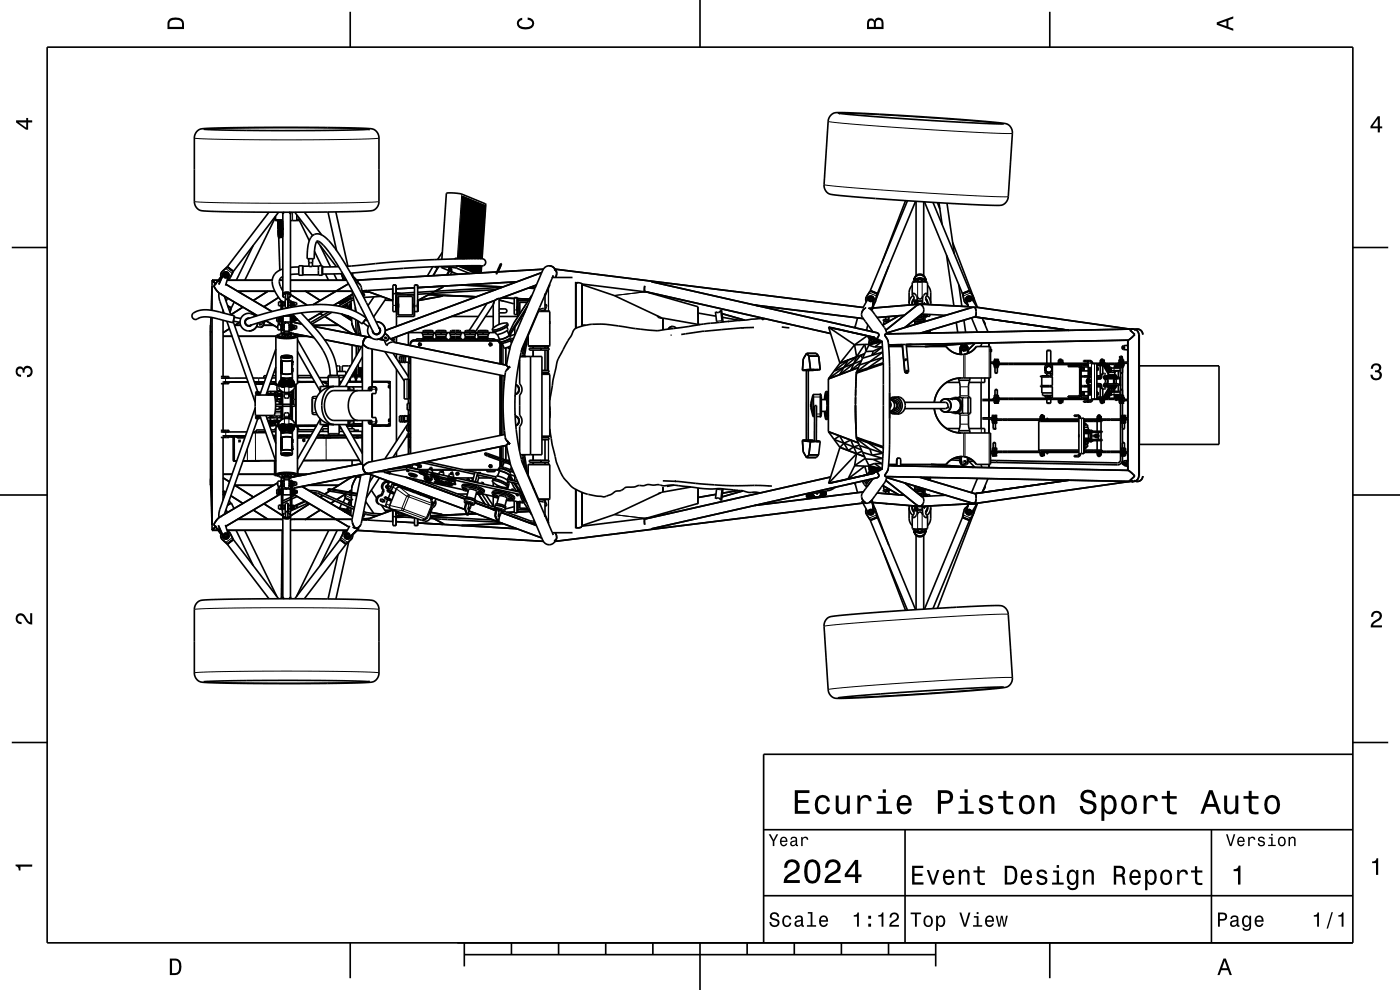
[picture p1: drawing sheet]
<svg xmlns="http://www.w3.org/2000/svg" width="297mm" height="210mm" viewBox="0 0 297 210" stroke-linecap="round" stroke-linejoin="round" font-family="sans-serif">
<g fill="none" stroke="#000" stroke-width=".35">
<path d="M10 10h277v190h-277zM74.3 2.5v7.5M148.5 0v10M222.7 2.5v7.5M41.9 27.8l.9-.5a485.3 485.3 0 0 1 36.2 .1 1.99 1.99 0 0 1 1.4 1.9v13.4a1.96 1.96 0 0 1-2.1 2 400.2 400.2 0 0 1-35.8-.1 2.02 2.02 0 0 1-1.3-1.9v-13.5l.2-.7zM43.2 27.4a520.5 520.5 0 0 0 35.2 0M176.3 24.4l1.1-.5a470.6 470.6 0 0 1 36.2 2.4 2.02 2.02 0 0 1 1.2 2l-.9 13.4a2.04 2.04 0 0 1-2.5 1.9 428.1 428.1 0 0 1-35.4-2.5 2 2 0 0 1-1.2-1.9l.9-13.6 .2-.7zM177.8 24a555.8 555.8 0 0 0 35.1 2.3M2.5 52.5h7.5M45 59.4l.8 .9M45 59.4h1.8M45 59.4v6.4"/>
<path d="M46.7 59.8a.53 .53 0 0 0-.6-.1 .53 .53 0 0 0-.3 .6M46.9 58.7l-.6 .7M47.2 58.3v.2a.68 .68 0 0 1 .9-.8 .68 .68 0 0 1 .2 1.2 .69 .69 0 0 0-.2-1.2 .69 .69 0 0 0-.9 .8M47.2 58.2a.61 .61 0 0 1 .7-.5 .61 .61 0 0 1 .6 .6M47.4 58.2a.56 .56 0 0 1 .6-.3 .56 .56 0 0 1 .5 .5M47.4 58.4a.5 .5 0 0 1 .5-.4 .5 .5 0 0 1 .5 .4M47.4 58.5a.5 .5 0 0 0 .5 .5 .5 .5 0 0 0 .5-.5M47.4 58.5a.5 .5 0 0 1 .5-.5 .5 .5 0 0 1 .5 .5M47.4 58.4v.1M47.5 58.5a.42 .42 0 0 1 .4-.4 .42 .42 0 0 1 .4 .4M47.5 58.5a.42 .42 0 0 1 .4-.5 .42 .42 0 0 1 .4 .5M47.5 58.5a.42 .42 0 0 0 .4 .4 .42 .42 0 0 0 .4-.4"/>
<path d="M47.6 57.8l-.3 .4M47.7 58.4l.2-.1 .2 .1v.2l-.2 .1-.2-.1zM47.7 57.9h.4M47.8 57.9h.2M47.9 58.7h.1M48.2 57.8l.3 .5M48.2 59.4h9.6M48.3 56.5l-1.4 1.5-.1 .4 .2 .6a1.29 1.29 0 0 1 .7-1.9l.6-.3 1 .8-.5 1.2M48.3 56.5l1.3 1M48.4 58.4v.1M48.5 58.4a.56 .56 0 0 0-.5-.5 .56 .56 0 0 0-.6 .3l-1 2.2M48.5 58.4l-.7 2.2"/>
<path d="M48.5 58.3h.1M48.6 58.3l-.2 .5M48.8 58.8l-.6 .6M48.9 58.8l-.7 .6M49.6 57.5l-.7 1.3M53.7 52l-3.6 7.4M57.1 45l-8.8 11.5M58.4 46.7v.1h1.6M58.4 46.1l-6.5 13.3M58.4 46.6v.1M58.4 46.6h.1M58.4 45.9v.7"/>
<path d="M58.5 46.6l1.5 .1h-1.6M58.9 46.8l.1 1.8M59 48.8v1.2M59 48.8h.1M59 50l.1 .4M59 46.8l.1 1.8M59.1 48.6h.1M59.1 50l.1 .4M59.1 50v.4M59.1 48.6h-.1M59.1 48.6v.2M59.1 46.8v1.8"/>
<path d="M59.1 45l-9.5 12.5M59.1 48.8h-.1M59.1 48.8l.1 1.2M59.1 50.4l.3 6.9M59.1 48.6l.1 .2M59.2 50v.4M59.2 50h.1M59.2 48.8v1.2M59.2 48.8h-.1M59.2 50.2v.2M59.2 50l.1 .4M59.2 46.8l.1 3.6"/>
<path d="M59.2 50.4h-.1M59.3 59.4h.7M59.3 48.6h.1M59.3 46.8v1.8M59.3 48.6v.2M59.3 50.4h.1M59.3 48.8l.1 1.2M59.4 50l.1 .4M59.4 50l-.1 .4M59.4 59.1v.3M59.4 48.6h-.1M59.4 48.6l-.1 .2"/>
<path d="M59.5 46.8v1.8M59.5 48.6v.2M59.5 50.4h.1M59.5 50.4l-.1-3.6 .1 3.6M59.5 48.6h.1M59.5 48.8l.1 1.2M59.5 48.8h.1M59.5 46.8l.1 1.8M59.6 50l-.1 .4M59.6 48.6h-.1M59.6 48.8h.1M59.6 48.8h-.1"/>
<path d="M59.6 48.8v1.2M59.6 46.8l.2 3.5M59.6 50l.1 .3M59.6 50h.1M59.7 46.8l.1 3.5M59.7 48.6h-.2M59.7 48.6h-.1M59.7 48.6v.2M59.7 46.8l.1 1.8M59.8 50.3h-.1M59.8 48.6h-.1M59.8 48.8v1.2"/>
<path d="M59.8 48.8h-.1M59.8 48.8h.1M59.8 46.8l.1 1.8M59.8 50v.3M59.9 48.6h.1M59.9 48.6h-.1M59.9 48.8v1.2M59.9 46.8l.1 3.1M59.9 50l.1 .2M59.9 50h-.1M59.9 46.8l.1 2M60 48.6h-.3"/>
<path d="M60 48.6l-.1 .2M60 45.4v.1M60 58.7a1.69 1.69 0 0 0-.3 2.5l.3 .5M60 57.1a2.9 2.9 0 0 0-1.8 4.4l1.5 2.4-.1 .1v.9M60 45v17.4M60.2 45.1l-.2 .3M60.2 45v.1M60.2 45.1h.1M60.3 45l-.3 .4M61.3 45l.3 .4M61.4 45l.2 .4M61.6 45v17.4"/>
<path d="M61.6 59.4h11.9M61.6 45.4v.1M61.6 45.4h.1M62.5 45l3.8 5M63.1 46.8h-1.5M63.1 46.7v.1M63.4 56.6l-1.8 .1M63.4 58.1l-1.8 .1M63.5 46.6h.1M63.5 46.6l-.6 .1h.2M63.5 46.2v.4M63.5 46.6l-.4 .1"/>
<path d="M63.5 46.8l2.1 4.3M63.5 46.8h-.4M63.5 46.6v.2M64.2 56.4v2M64.2 56.4l.1 .1M64.2 56.4h-.8v.7v1.3h.8M64.3 58.3l-.1 .1M64.6 45l3.7 4.8M65.5 54.9v.8h.8v-.8M65.5 56.5h-1.3v1.8h3.4M65.5 56.5h.8M65.5 55.7v.8"/>
<path d="M66.3 56.5h1.3M66.3 55.7v.8M66.7 53.3l1.5 3.1M67.2 51.2l4.2 5.4M67.9 52l2.2 4.6M68.4 56.4h-.8l-.1 .9 .1 1.1h.8M68.4 56.4v2M68.4 56.4v.2M68.4 56.6v1.5M68.4 58.1v.3M69.1 58.1l.6 1.3M69.6 45l1.8 8.1"/>
<path d="M70.8 58.1l.7 1.3M71.2 45l2.6 11.5M71.8 56.6h-3.4M72.4 58.1a1.76 1.76 0 0 0 1.1 1.3M72.4 58.1a2.08 2.08 0 0 0 1.1 1.3M72.6 58.5l.2 .9M72.7 58l-4.3 .1M73.6 59.7l4.5 8.5-.6-.4M73.6 59.7l-2.1-3.7-1.8-2.6a6.8 6.8 0 0 0-2.3-2.3h-.1a3.2 3.2 0 0 0-.6 2.4v1.4h-1.5a7.2 7.2 0 0 1 .8-4.7 1.89 1.89 0 0 1 3 .1 34.2 34.2 0 0 1 6.1 8.9l5.1 10a.95 .95 0 0 1 .4 .9 .95 .95 0 0 1-.7 .8M74.7 57.9l.1 .7M74.7 57.9h-.3M74.7 57.9l.1 .7 1.3 1.3"/>
<path d="M75.5 59.9l.5 .1M76.1 59.9l-.1 .1M76.1 59.9h.1M91.8 56.6l-1.2 2M93 56.5l-1.1 2M93.1 56.5l-1.2 2M93.6 56.7l1.3-.1 1.8 .2 2.9 1.2M93.6 56.7l1.6 .7M93.6 56.5v.2M93.8 53.5l-1 1.5M95.4 56.8v.4M95.4 56.8h-.2v.7"/>
<path d="M95.4 56.8l.3 .2M95.7 57.3v.4zM95.7 57.3h.1M95.7 57l.1 .5-.2 .8M95.7 57l-.8 1.3M95.7 57h-.2l-.7 1.3M95.7 57h.1M95.8 57.6l1.3 .6M96.7 56.4h.1M96.7 56.4l1.7 .1M97.3 56.5l3.6 1.5M97.3 52.8l4.8 2.1z"/>
<path d="M97.3 52.6l4.8 2zM97.3 52.3l4.8 2.1zM97.3 52.1l4.8 2zM97.3 51.8l4.9 2.1zM97.4 51.6l4.8 2zM97.4 51.3l4.8 2.1zM97.4 51.1l4.8 2zM97.4 50.8l4.8 2.1zM97.4 50.6l4.8 2zM97.5 50.3l4.8 2.1zM97.5 50.1l4.8 2zM97.5 49.8l4.8 2.1z"/>
<path d="M97.5 56.5l3.6 1.4M97.5 49.6l4.8 2zM97.5 49.3l4.8 2.1zM97.5 49.1l4.8 2zM97.6 48.8l4.8 2.1zM97.6 48.6l4.8 2.1zM97.6 54.8l-.4-.3 .6 .3M97.6 48.3l4.8 2.1zM97.6 48.1l4.8 2.1zM97.6 47.8l4.8 2.1zM97.6 47.6l4.8 2.1zM97.7 47.3l4.8 2.1z"/>
<path d="M97.7 47.1l4.8 2.1zM97.7 46.8l4.8 2.1zM97.7 46.6l4.8 2.1zM97.7 46.4l4.8 2zM97.7 46.1l4.8 2.1zM97.8 45.9l4.8 2zM97.8 45.6l4.8 2.1zM97.8 45.4l4.8 2zM97.8 45.1l4.8 2.1zM97.8 44.9l4.8 2zM97.8 44.6l4.9 2.1zM97.9 44.4l4.8 2z"/>
<path d="M97.9 44.1l4.8 2.1zM97.9 43.9l4.8 2zM97.9 43.6l4.8 2.1zM97.9 43.4l4.8 2zM97.9 43.1l4.9 2.1zM97.9 56.5l3.5 1.4M98 42.9l4.8 2zM98 42.6l4.8 2.1zM98 42.4l4.8 2zM98 42.1l4.8 2.1zM98 41.9l4.8 2zM98 41.6l4.9 2.1z"/>
<path d="M98.2 56.5l3.4 1.4M98.3 54.8l-1.1-.5 1.4 .6M98.3 56.4l.1 .1M98.4 56.4h.1M98.5 54.8h-1.7l-.4 .1M98.5 54.8l-.1 .1M98.5 54.8h.1M98.5 56.5l3.4 1.3M98.5 54.8l.1 .1M98.5 56.4l-.1 .1M98.5 56.4h3.6a.79 .79 0 0 0 .9-1l-.4-.4a233 233 0 0 0-29.1 1.5M98.6 56.4l3.3 1.4"/>
<path d="M99.1 56.4l2.8 1.1M99.2 54.9l-2-.9 1.8 .9M99.3 56.4l2.6 1.1M99.6 54.9l-2.4-1.1 2.6 1.1M99.7 56.5l2.2 .8M100 56.5l1.9 .8M100.4 56.5l1.5 .5M100.4 54.9l-3.2-1.4 3 1.4M100.6 56.5l1.3 .5M100.8 54.9l-3.6-1.6 3.8 1.6M101 56.5l1 .3M101.2 56.5l.8 .3"/>
<path d="M101.5 54.9l-4.2-1.8 4.4 1.8M101.6 56.5h.4M101.7 57.8h.2M101.7 57.5h.2M101.7 57.3h.2M101.7 57h.2M101.7 56.8h.3M101.7 56.5h.3M101.8 56.4l.2 .1M101.9 54.8h.2M101.9 54.5h.2M101.9 54.3h.2"/>
<path d="M101.9 54h.2M101.9 53.8h.3M102 53.5h.2M102 53.3h.2M102 53l.2 .1M102 52.8h.2M102 52.5l.2 .1M102 52.3h.3M102.1 52l.2 .1M102.1 51.8h.2M102.1 51.6h.2M102.1 51.3h.2"/>
<path d="M102.1 51.1h.3M102.1 50.8h.3M102.2 56.4a235.2 235.2 0 0 0-27.5 1.5M102.2 50.6h.2M102.2 56.4l-.1 1.5M102.2 50.3h.2M102.2 50.1h.2M102.2 49.8h.2M102.2 49.6h.3M102.2 49.3h.3M102.3 49.1h.2M102.3 54.9l.8-11.6-5.2-2.2-2.6-.2-.6 .1-1 14"/>
<path d="M102.3 48.8h.2M102.3 48.6h.2M102.3 48.3h.2M102.3 48.1h.3M102.3 47.8h.3M102.4 47.6h.2M102.4 47.3h.2M102.4 47.1h.2M102.4 46.8h.2M102.4 46.6h.3M102.4 46.3h.3M102.5 46.1h.2"/>
<path d="M102.5 45.8l.2 .1M102.5 45.6h.2M102.5 45.3l.2 .1M102.5 45.1h.3M102.5 44.8l.3 .1M102.6 44.6h.2M102.6 44.4h.2M102.6 44.1h.2M102.6 43.9h.2M102.6 43.6h.3M106.2 56.4l-.2 .5zM106.2 55.9l-1 2.2h.2l1-2.1"/>
<path d="M106.2 55.9h.1M106.2 55.9l.2 .1M106.4 56l-.7 1.7M106.4 56h.1M109.7 59.8l-21.1 1.2 5.5-.3-5.4 3M114.9 57.8l-33.1 12.3M115.3 57.1l-39.7 2.3-.8-.8 .9 .8M116.5 56.4l.8 .2 .6 .8M117.2 58.9h4.3M117.4 58.4l-1.8 4.2M117.5 57.1l.4 .3M117.6 57.2l.4 .3"/>
<path d="M117.7 57.1l65.4 8.1M117.9 57.4l.2 .6-.3 .9M117.9 57.4l-.1-.3a1.48 1.48 0 0 0-1.6-.7 1.48 1.48 0 0 0-1.2 1.2l-1.5 3.6M117.9 57.4l-.2-.2 .3 .3M122.1 59.8v9.9M122.1 60h.2M122.7 60h-.5M138.2 59.8l47.8 10.8a.52 .52 0 0 1 .4 .3 .52 .52 0 0 1-.1 .6l-.2 .4M188.6 56.4l-2.8 7.1M192.1 42.6l-5.1 13.2M192.5 42.6l-7.9 19.1M193.6 59.9v2.6"/>
<path d="M193.8 59.5v.3M193.8 59.5h.1M193.9 59.4l-.1 .1M193.9 59.4h.9M193.9 59.4h.1M193.9 59.4a1.21 1.21 0 0 1 1.3-1.1 1.21 1.21 0 0 1 1.2 1.1M194 59.4a1.19 1.19 0 0 1 1.1-1.1 1.19 1.19 0 0 1 1.2 1.1M194 59.3h.1M194 59.2h.1M194 59.1v.2M194 59.1v.1M194 59.1v.3"/>
<path d="M194 59.2v.1M194 59.1h.1M194.1 59l-.1 .1M194.1 59.1h-.1M194.1 59h.1M194.1 59l-.1 .7M194.1 59.2v.1M194.1 59.2h.1M194.1 59v.3M194.2 59.3l-.3 .1M194.2 59.3h.4M194.2 59.3v.4"/>
<path d="M194.2 42.7l-8.1 19.6M194.3 59.3a1.23 1.23 0 0 1 1.7 0M194.3 42.7v15.7M194.5 59.3l.6-.2 .7 .2M194.6 59.3l.4-.2 .7 .2M194.6 59.3l.1 .1M194.6 59.3v.4M194.7 59.8h.9M194.7 59.8l-1.1 .1M194.7 59.4h.1M194.7 59.4v.3M194.8 59.2l-.3 .1"/>
<path d="M194.8 59.2v.2M194.8 59.4h.1M194.8 59.4l.1 .1M194.9 59.5v.3M194.9 59.5h.1M195.1 59.1l-.3 .1M195.1 59.1l-.6 .2M195.1 59.1l.7 .2M195.1 59.1l.4 .1M195.4 59.5v.3M195.4 59.5h.1M195.5 59.4l-.1 .1"/>
<path d="M195.5 59.2l.3 .1M195.5 59.2v.2M195.6 59.4h-.1M195.6 59.4v.3M195.6 59.8l1.1 .1M195.6 59.7l1.1 .2M195.6 59.7h-1.4l-.6 .2M195.7 59.3h.4M195.7 59.3v.4M195.7 59.3l-.1 .1M196 42.8v15.6M196.1 42.8l8.1 19.5"/>
<path d="M196.1 59.3l.3 .1M196.1 59.3v.4M196.2 59h.1M196.2 59l.1 .3M196.2 59l.1 .1M196.3 59.1h.1M196.2 59.1l.1 .1M196.3 59v.1M196.3 59.1v.1M196.3 59.1v.6M196.3 59.1v.3M196.3 59.2v.1"/>
<path d="M196.3 59.3h.1M196.3 59.3l.1 .1M196.4 59.3a1.21 1.21 0 0 0-1.3-1.2 1.21 1.21 0 0 0-1.2 1.3M196.4 59.4l-.6-.1-.3 .1M196.4 59.4h.1M196.4 59.4l.1 .1M196.5 59.5v.3M196.7 59.9v2.6M197.9 42.9l7.8 18.8M198.9 43l.5 1.3M199.2 43l.7 4.6M200.8 54.1l1.6 10.8"/>
<path d="M200.9 43.1l1.6 10.8M202.1 51.4l4.4 11.5M287 52.5h7.5M44.6 69h.1M44.6 69l.1 33.9M44.6 70.3l.4 40.9M44.7 67.3l-.1 2.9 .4 .3M45 67.4v45.1M45 60.6l-.2 5.2M45.8 60.3l-.5 .3 1.2 1.5M46.5 62.1l8.1 4.9M46.5 62.1v1.5l1 2.8"/>
<path d="M46.9 79.9h1.7v.3M47.3 71.3h1.9M47.3 65.8v.6M47.3 67.9v12M47.3 65.9h.1M47.4 65.9l-.1 .1M47.4 66.3v.1zM47.4 66h-.1M47.4 66.1v.2M47.6 62.8l1.4 4M47.9 60.3l9.8 5.8M48.1 68.1l6 17.2"/>
<path d="M48.3 63.2l-.3 .7M48.3 64.9l.8 .4M48.4 65.1l.5 .3-.1 .8M48.7 69.7l-1.4 .9M49.1 65.3l-.3 1M49.5 68.3l5.2 14.8M49.5 68.1l1.4 .3M49.5 68.1v.3M49.7 67.3l-.2 .8M49.7 67.3l1.4 .3M49.7 64.1l-.6 1.2M49.7 67v.3"/>
<path d="M49.7 67l-.3-.1a21.8 21.8 0 0 0-6-1.2l-1.6 .3a.97 .97 0 0 0-.9 .6 .97 .97 0 0 0 .2 1.1 1.62 1.62 0 0 0 1.4-.3 7.7 7.7 0 0 1 4.3 .4l2.7 .6M49.7 67l-.2 1.4M49.8 69h1.2M50.4 61.8h7.9M50.6 71.3h7.9M50.8 61.8l-.1 .2M50.8 68.4l-1 .6M51.5 65.1l-2.5 1.7M52.6 69.1l.8-.2zM52.8 69.1h.1M52.8 67.5h.1a.83 .83 0 0 0-.9 .7 .83 .83 0 0 0 .6 .9M53.2 66.5l1 .6z"/>
<path d="M53.2 66.5a1.87 1.87 0 0 0-2.3 1.6 1.87 1.87 0 0 0 1.9 2.1M53.2 69l-.4 .1M53.8 66.5l-.2 .1M54.4 69.3a1.87 1.87 0 0 1-1.6 .9M55.1 68.8l.2-.2 .1 .3-.2 .1zM55.5 68.2a.62 .62 0 0 1 .4 .8 .62 .62 0 0 1-.8 .4l-.7-.1 .3-.8a1.88 1.88 0 0 1-1.9 1.7M55.9 69h2.1M56.3 68l-.4 .7M56.4 68l2.5 1.5M56.5 79.7h-.5v.5M56.8 61.8l-3.1 1.9M58.2 78.7l.3 .4"/>
<path d="M58.5 79.7h-.6M58.5 71.3v10l.7 .3M58.5 71.3a5.8 5.8 0 0 0 4.2 .3l.4-.3M58.5 77.8l-2.1 6M58.5 74l-3.2 9.4M58.7 67.4v.8h.4M58.9 71.2l.4 .3 1.1 .1M58.9 71.2v.2M58.9 71.4a6.3 6.3 0 0 0 3.8 0M59.1 71l-.6 .3M59.1 67.3v1.6M59.1 71l-.2 .2"/>
<path d="M59.1 71a.62 .62 0 0 0 .8 .4v-.1M59.1 63.1l-3.1 2M59.3 67.2v1.7M59.3 67.4h.1M59.3 67.9h.1M59.3 67.4v.5M59.3 67.9l.1 .1M59.4 67.3v.7M59.4 67.3l-.1 .1M59.4 67.3h.2M59.4 68h.2M59.5 67.2h.1"/>
<path d="M59.6 67.2v1.1M59.6 63.8v.2h-.5v.9h.5M59.6 68.3h.1M59.6 68.9h-.7v1.1h.7M59.6 64.9h.1M59.6 75.7v4.7l-.2 .3M59.6 79.1a2.95 2.95 0 0 0 2.4 0M59.6 75.7a2.95 2.95 0 0 0 2.4 0M59.6 76.3v.1M59.6 76.4l1.2 .2 1.2-.2M59.6 79.1h.1M59.6 76.4h.1"/>
<path d="M59.6 75.7h.1M59.6 79.1l1.1 .3 .9-.1 .4-.2M59.6 76.4l.1 .1M59.6 78.3h.1M59.7 78.1h.1M59.6 78l.1 .1M59.6 78h.1M59.6 77.9h.1M59.6 77.8l.1 .1M59.7 77.7h.1M59.7 77.6h.1M59.6 77.5l.1 .1"/>
<path d="M59.7 77.2h.1M59.6 77.1h.1M59.6 76.5l.1 .2v-.2M59.6 79l.1 .1M59.6 76.5h.1M59.6 76.8v.1M59.6 76.8h.1M59.6 76.9h.1M59.6 76.7l.1 .1M59.6 77v.1M59.6 78.5l.1 .1M59.6 78.6h.1"/>
<path d="M59.6 78.5h.1M59.6 77.2l.1 .1M59.6 77.3l.1 .1M59.6 77.2h.1M59.6 76.7h.1M59.6 64.9v.7M59.6 76.4v.1M59.6 77.5h.1M59.6 78.7h.1M59.6 78.9h.1M59.6 77.3h.1M59.6 76.6v.1"/>
<path d="M59.6 78.9v.1M59.6 77.8h.1M59.6 78.4v.1M59.6 77.8v.1M59.6 77l.1 .1M59.6 78.4h.1M59.6 78.8l.1 .1M59.6 78.8h.1M59.6 77.1l.1 .1M59.7 75.6a2.53 2.53 0 0 0 2.3 0M59.7 78.4v.1M59.7 78.2l-.1 .1"/>
<path d="M59.7 77.5h.1M59.7 75.6l1.1-.2 1.2 .2M59.7 78.9h-.1M59.7 78.9v.1M59.7 78h.1M59.7 77.4h.1M59.7 77.9h.1M59.7 76.7v.4M59.7 77.4v.3M59.7 77.9v.6M59.7 78.5v.3M59.7 78.3h.1"/>
<path d="M59.7 77.1h-.1M59.7 78.8v.1M59.7 78.8l-.1 .1M59.7 77.3h.1M59.7 75.6l-.1 .1M59.7 78.9h.1M59.7 78.6h.1M59.7 77.1h.1M59.7 78.5h.1M59.7 78.3h-.1M59.7 77l-.1 .1M59.7 77.1v.2"/>
<path d="M59.7 77.3h-.1M59.7 78.8h.1M59.7 78.8h-.1M59.7 76.8h.1M59.7 78.2h.1M59.7 77h.1M59.7 76.9v.1M59.7 78.7h-.1M59.7 78.7h.1M59.7 76.9h.1M59.7 78.5h-.1M59.7 79h.1"/>
<path d="M59.7 70.1v.6M59.7 79.1h.1M59.7 76.5h.1M59.7 76.5v2.5M59.7 76.5v2.6M59.7 79.1v.1M59.7 75.6l1.3-.2 .9 .2a2.44 2.44 0 0 1-2.2 0zM59.7 79v.1M59.7 67.1v3M59.7 68.8h-.1v1.3h.4M59.8 75.7l.2 .1M59.8 75.7v.1"/>
<path d="M59.8 75.7h.1M59.9 75.6l.8-.2 1.1 .2M59.9 75.6l.8 .2h.7l.4-.2M59.9 75.6l-.1 .1M59.9 71.3h1.8M59.9 70.7l-.8 .3M59.9 70.7h.1M59.9 70.9l.5 .1M59.9 70.7v.6M59.9 71.3h.1M60 62.7l.3 .4M60 65.5v-1.6h-.3v1.7"/>
<path d="M60 68.8h.1M60 68.3h.1M60 64h.1M60 64.9h.1M60 68.8l.3 .1M60 64l.4 .1M60 68.3h1.6M60 70.7h-.1M60 70.6v.3l.4 .1M60 70.7v.1M60 70.9h.1M60 70.7h.1"/>
<path d="M60 70.6h.1M60 70.8h.1M60.1 62.3a1.05 1.05 0 0 1 1.5 0M60.1 70.8h1.5l-.8 .1zM60.1 70.6h.1M60.1 70.5v.1M60.3 62.1l-.3 .3v.3M60.3 70.1l-.2 .4M60.3 68.7l-.1 .2M60.3 70l-.3 .1M60.3 63.1l.3 .1M60.3 62.1h.1"/>
<path d="M60.3 75.6h1M60.3 75.6v.1M60.4 62.3l-.4 .4M60.4 62.3h.1M60.4 62.1v.2M60.4 62.1h-.1M60.4 64.8h.1M60.4 71.6h.8M60.4 71.1h.8M60.4 71v.7l-1.5-.3M60.4 64.8l-.4 .1M60.4 75.6h.8z"/>
<path d="M60.4 64.8l.1 .1M60.5 75.6h.7M60.5 75.6h.1M60.5 64.9h.1M60.5 62.3l-.5 .3 .3 .5M60.5 64l-.1 .8M60.5 62l-.1 .1M60.5 62l-.2 .1M60.6 63.5v.1M60.6 62.1v1.4M60.6 75.5l-.6 .2 .8 .1 .8-.1-.6-.2M60.6 63.6v1.7h.5"/>
<path d="M60.6 75.6h.4M60.7 68.3l-.3 .3M60.7 75.6h.1M60.8 75.6h-.1M60.8 75.6h.1M60.8 75.5v.1M60.8 75.5h.1M60.8 75.5l-.1 .1M60.8 75.5l.1 .1M60.8 75.5l.2 .1M60.9 65.3v.1M61 75.6h.1"/>
<path d="M61 75.6h-.1M61 62.3a.45 .45 0 0 1 .5 .2 .45 .45 0 0 1-.2 .6M61 62l.4 .1M61 62.3h-.5M61 62h-.5M61 62h.1M61.1 63.6h.1M61.1 63.2l.5 .7M61.1 63.5h.1M61.1 63.7v.3M61.1 63.7v1.4M61.1 62.1v1.4"/>
<path d="M61.1 64v.9l.1-.1M61.1 64l.1 .1M61.1 63.6v1.7M61.1 63.6v.2M61.1 62.2l.4 .2 .1 .3M61.1 62l.3 .1M61.1 62v.2M61.1 62.2l-.1 .1M61.1 63.8v.2M61.1 65.1v-.2v.4M61.2 75.6h.1M61.2 64.2h.1"/>
<path d="M61.2 64.1v.6M61.2 64.1h.1M61.2 64.1v.1M61.2 64.7v.1M61.2 71v.7l1.5-.3M61.2 64.8l.4 .1M61.2 64.8h.1M61.3 63.1v.4M61.3 75.6l.1 .1M61.3 63.1l-.2 .1M61.3 70.1l.2 .4M61.3 70l.3 .1"/>
<path d="M61.4 62.1l.2 .2v.4M61.4 66.8v.3M61.5 70.5l5.1 1.1M61.5 70.5v.1M61.5 70.6l-.2-.3v-1.7l-.5-.1-.5 .1v1.7l-.2 .3M61.5 70.6h.1M61.6 70.6h.1M61.6 70.8h.1M61.6 70.7v.2l-.4 .1M61.6 70.6v.3M61.6 70.7v.1M61.6 70.9h.1"/>
<path d="M61.6 70.7h.1M61.6 61.7l13 .1M61.6 67.1h-1.6v3M61.6 68.8h.1M61.6 68.3h.1M61.6 64h.1M61.6 64.9h.1M61.6 67h.1M61.6 68.8l-.3 .1M61.6 64l-.4 .1M61.6 62.5l3.5 2.2M61.6 62.7l-.3 .4"/>
<path d="M61.6 66.7v3.4M61.7 70.7l.9 .3M61.7 70.9l-.5 .1M61.7 70.7v.6M61.8 75.6v.1M61.8 75.7h.1M61.8 75.7l-.2 .1M61.9 66.7v3.4h-.3M61.9 68.8h.1M61.9 68.3h.1M61.9 64h.1M61.9 64.9h.1"/>
<path d="M61.9 65.2v-1.3h-.3v1.3M61.9 79v.1M61.9 76.7v2.3M61.9 70h.1M61.9 68.9h.1M61.9 79l.1 .1M61.9 79h.1M61.9 78.9h.1M61.9 76.6v.1M61.9 78.7h.1M61.9 78.7l.1 .1M61.9 76.5h.1"/>
<path d="M61.9 79.1h.1M61.9 78.6h.1M62 78.6h.1M62 78.7h-.1M62 76.5l-.1 .1M62 76.6l-.1 .1M62 76.7h.1M62 78.8h.1M62 76.6v.1M62 76.7v.1M62 64v.9M62 78.6h-.1"/>
<path d="M62 64l.1 .1M62 77.6h.1M62 78h.1M62 77.4h.1M62 78.1h.1M62 76.8h.1M62 77.5h.1M62 77.1h.1M62 76.9h.1M62 76.8v.1M62 77.2v.1M62 75.6v.1"/>
<path d="M62 78.8v.1M62 77.3h.1M62 77h.1M62 77.9h.1M62 78.2h.1M62 77.2h.1M62 76.6h.1M62 68.9v1.1M62 68.9l.1 .1M62 77.7h.1M62 78.3v.1M62 78.5h.1"/>
<path d="M62 78.4v.1M62 78.5v.1M62 78.8l-.1 .1M62 77.8h.1M62 77.8v.1M62 79h.1M62 76.4v.1M62 79.1h-.1M62 76.4l-.1 .3M62 79.1h.1M62 76.5h.1M62 76.5v.1"/>
<path d="M62 79v.1M62 77v.1M62 77.6v.1M62 77.5v.2M62 77.5v.1M62 78.4h.1M62 78.2v.1M62 78.3h.1M62 78v.1M62 78.7h.1M62 77.9v.1M62 75.7h.1"/>
<path d="M62 76.4h.1M62 75.7v4.7l.2 .3M62 76.3v.1M62 68.3l.1 .1M62.1 64.6v.2M62.1 64.3v.3M62.1 64.1v.2M62.1 64.6l.2 .1M62.1 64.3l.2 .1v.2h-.2M62.1 64.1h.2M62.1 64.3h.1M62.1 64.6h.1"/>
<path d="M62.1 67v1.4M62.1 64.8h.2M62.1 64.8l-.1 .1M62.1 69v.4M62.1 69.5v.3M62.1 69.5h.4v.1M62.1 69h.4v.2M62.1 69h.4v.8h-.4M62.1 69.4v.1M62.1 66.7l.2 .2M62.1 69.8l-.1 .2M62.3 64.1v.1"/>
<path d="M62.3 67h-.4M62.3 66.9v1.5h.1M62.3 66.9h.1M62.3 66.9a38.2 38.2 0 0 1 6.3 7.6l1 2.3 .4 2.9h1.5M62.3 64.7l.3 .3M62.3 64.7v.1M62.3 64.2l-.2 .1M62.3 64.2h.6v.5h-.6M62.3 64.2v.6M62.4 70.8l.1 .2M62.4 68.4l1.6 .3M62.4 67.2h.1"/>
<path d="M62.4 67v1.4M62.4 68.1h.1M62.5 69.7v.1h-.4M62.5 69.3v.1h-.4M62.5 69.1h.4v.7h-.4M62.5 67.2v.9M62.5 67.2l.1 .2M62.6 71a.67 .67 0 0 1-.9 .4v-.1M62.6 71l.1 .2M62.6 71l.5 .3M62.6 67.4v.3M62.6 67.7v.2"/>
<path d="M62.6 67.7h.3v.2M62.6 67.7l.3-.2v.5h-.3M62.6 67.4h.2M62.6 67.4h.1M62.6 67.7h.1M62.6 67.9v.1M62.6 68l-.1 .1M62.7 71.4h.1M62.7 71.2l-.4 .3-1.1 .1M62.7 71.2v.2M62.8 70.9l-.1 .2M63 67.6v.3"/>
<path d="M63 67.9h-.4M63 67.7v.2M63.1 79.7h2.9v.4M63.1 71.3v10l-.7 .3M63.1 79.8h.1v.3M63.1 72l5.7 10M63.1 71.3h2.1M63.1 74.5l4.9 8.6M63.2 71l-.1 .3M63.9 66.4l2.6 2.8M64.7 61.7l3.2 2M66.3 69h5.6"/>
<path d="M66.5 69.2a16.6 16.6 0 0 1 4.9 8.6l.1 1.9M66.5 69.2l11.6 2.3M67.9 66.5l.6 .4M68.5 66.1l-3.1 1.9M68.8 72l7.9 1.6M68.9 67.1l5.1 3.3a1.91 1.91 0 0 0 1.6 .4M69.7 66.2l-3.9 2.3M70.2 79.7h.1M70.4 66.2l-4.3 2.6M70.5 79.7h-.9v.3M70.8 61.7l.1 .3M71.4 77.6h.7v1.2"/>
<path d="M71.7 64.2v.1M71.7 64.3h.1M71.8 64.3h.1M72 64.3l.2 .4M72.3 64.2l.5-.1zM72.4 65.1h.1M72.4 66.6l2 1.3M72.6 64.1l-.8 .2M72.7 63.6l1.7-.4-1.8 .5M72.9 79.9l.1 .2h-1M72.9 79.9l.1 .1M73 66.8h.1"/>
<path d="M73 66.8l.1 .2M73 66.8l.2 .3M73.1 79.8h-.1l-.1 .1M73.1 79.8l-.1-.1-.1 .2M73.2 79.6l-1.7 .1M73.2 64h.2M73.3 64l-1.5 .3M73.3 78.8h.1M73.3 78.8h-1.8M73.4 78.8v.6M73.4 63.5h.1M73.5 66.9l.6 .2"/>
<path d="M73.6 66.9l.4 .2M73.6 64.4l.3 1.1M73.7 64.7l-.9 .5M73.7 64.9l-.7 .3M73.7 64.8v.1M73.7 63.8l-2 .5M73.8 67l.1 .1M73.8 67.5h.2M73.9 60.2l-7.5 4.4M73.9 67.6h.1M74 67.5v.1M74 67.5h.1"/>
<path d="M74 67.6h.1M74.1 67.5v.2zM74.1 67.2l-.1 .3M74.1 67.4l.2 .4 .3 .1M74.1 67.4l.1 .3 .4 .1M74.2 67.2l-.1 .3M74.2 64.9l.2 .3M74.2 64.8l.2 .3M74.2 64.8l.1 .4 .2 .3M74.2 67.2l-.1 .2M74.3 77.8v-.2h-1.7v1.2M74.3 64.5l.2-.2-.3 .5z"/>
<path d="M74.3 64.9l.1 .1M74.3 64.9h.1M74.3 64.9v.1M74.3 65h.1M74.4 65v.4M74.4 65l.1 .5M74.4 64.9l.1 .3zM74.4 67.3v.2l.2 .1M74.4 62.6l.1 .8M74.4 62.8l-.5 .1M74.4 63.2h.1M74.4 63.2l-1 .3"/>
<path d="M74.5 67.3h-.1M74.5 63.8v1.9M74.5 64.9v.1M74.5 64.9h.1M74.5 64.3a.69 .69 0 0 0 0 1.2M74.5 64.5l-.2 .4M74.5 64.5l-.1 .4M74.5 64.7v.2M74.6 67.4l.1 1.4 .9 1.9M74.7 61.6l.9 4.6M74.7 73.2v3.8M74.7 79.8l-.1 .1"/>
<path d="M74.8 62.4l-4 2.4M75 63.2l-3.2 1.7M75 79v.4l-.3 .2M75.1 63.6l-2.7 1.5M75.3 79.8h.1M75.3 78.5v.5M75.3 79.9h-.8M75.3 79.9h.1M75.3 79.9l.1 1M75.4 79.9l-.1 .2M75.4 65.2v.9M75.4 79.9h.3"/>
<path d="M75.4 79.9h.1M75.5 78.2v1.4l-.2 .3M75.5 67.8l.1 3.2M75.6 79.7l-.2 .2M75.6 73.4v2.1M75.6 78v1.7M75.7 79.8l-.2 .1M75.7 79.9h.9l.1 1M75.7 79.9l-.1 1M75.8 79.9h.1M75.9 68l.1 3.1M75.9 68.1l.7 3.1"/>
<path d="M76 60l.6 .7 .4 2.1M76 78.1v1.2l-.4 .4M76 78.1h.1M76 73.4v1.3M76 77.3v.8M76 79.8l-.1 .1M76.3 78.3v.7M76.4 78.1h-.4M76.5 70.7l-.5 .1M76.6 78.3v.7M76.7 73.6l-4.7 8.2M76.7 79.7l-.1 .2"/>
<path d="M76.7 79.7h.1M76.7 79.7l.1-1.5-.3-.2-.2 1.3-.5 .6M76.8 68.7l-1.6-1.1a17.4 17.4 0 0 0-10.6-1.3 57.2 57.2 0 0 0-11.5 2.7M76.8 68.7h.1M76.9 73.5h.1M76.9 73.5l-.2 .1M76.9 73.5v9.4M76.9 75.7l-3.6 6.3M76.9 62.3l.3-.1 .1 .4M77 68.4l-.2 .3M77 68.4l1.2 .9M77.1 72.5v.7"/>
<path d="M77.1 73.2l-.2 .3M77.1 73.2l1.2 .7 28.8 5.9M77.2 62.7h-.2M77.2 63.1h.1M77.3 62.6l-.3 .1M77.3 62.6v.1M77.3 63.1h-.1M77.3 62.6h.1M77.5 67.8l-.5 .6M77.5 67.8l.2-.3-.9 1.2M77.7 67.5l-2.7-1.6a21.5 21.5 0 0 0-12.3-.9 50.9 50.9 0 0 0-10.5 2.8 .75 .75 0 0 0-.1 .8 .75 .75 0 0 0 .7 .5M77.9 61.6l-1.1 .1"/>
<path d="M77.9 61.8h.1M77.9 61.8l5.4 1.9M78 61.8h.1M78.1 68.2l1.1 2.3 .7 .4M78.1 71.5h.1a1.07 1.07 0 0 0-1.1 1M78.1 71.5a1.07 1.07 0 0 0-1 1M78.1 71.5l.6 .1zM78.2 61.9l-1.4-.1 1.5 .1M78.4 68.9a1.87 1.87 0 0 0-.2 2 1.87 1.87 0 0 0 1.7 1.1M78.4 71.3l-.3 .2M79 74v8.1M79 70.1l.3 .7"/>
<path d="M79.3 63l-1.2 1.8M79.7 62.4l-.1 .1M79.9 68.2a1.88 1.88 0 0 1 1.8 1.9 1.88 1.88 0 0 1-1.8 1.9M79.9 68.2h-.1M79.9 68.2h.1M79.9 70.9h.1M79.9 72h.1M79.9 68.2a1.88 1.88 0 0 1 1.8 2.5M80.4 69.5a.83 .83 0 0 1 .1 1.1 .83 .83 0 0 1-1.2 .2M80.4 69.5h.1M80.5 71.9h.6M80.9 71.7l.9 .6"/>
<path d="M80.9 71.7l-1 .3M80.9 62.9l-3.7 .2M81.7 70.7l-.3 .5-.5 .5M81.7 70.7a1.29 1.29 0 0 1 .8 .9 .63 .63 0 0 1-.7 .7M81.7 74.6l4.1 6.2M81.7 63.7l1.6 .1M81.7 71.6l.1-.1 .2 .2-.2 .1zM81.9 63.3l-2.6 3.9M82 71.6l-.3 .2M82.2 71.2h.1a.63 .63 0 0 1 .1 .7 .63 .63 0 0 1-.6 .4M82.5 71.6l1.1 .9-.1 .1a1.49 1.49 0 0 0-1.5 .6l-.5-1-1.2-.3M82.9 71.9h.8v.3h-.4"/>
<path d="M83.3 61.3l-5.3 .3-.1 .2M83.3 61.3v2.4M83.3 61.3l.1 .1M83.4 61.3h-.1M83.4 74.9l3.2 5M83.6 72.6l23.8 4.9M84 64.8v1.3v-5.7h-.6v5.7h.7M84 60.5v.8M84 64.4v.9zM84 62.2h1M84.1 62.7v3.4M84.1 64.4v.9z"/>
<path d="M84.1 64.8v1.3M84.1 62.2v.1M84.1 71.5v1.2M84.1 75.1v.9M84.1 78.3v15.3M84.4 62.9h3.1v3.9h-3.1zM84.5 64.4v.9zM84.5 62.2l-.4 .1M84.5 62.9v3.9M85.2 75.6h-.5v1.2l.5 .1M85.2 76.2v.7M85.2 75.6v.6"/>
<path d="M85.2 75.6h.1M85.2 76.2v.6M85.2 76.8l.4 .1M85.2 76.8v.1M85.6 75.6h.1M85.6 76.2v.7M85.6 75.6v.6M85.6 76.2v.6M85.6 75.6h-.4M85.6 76.8l.4 .1M85.6 76.8v.1M86 76.2v.7"/>
<path d="M86 76.2v.6M86 75.6h.1M86 76.8v.1M86 75.6v.6M86 75.6h.7v.2M86 76.8h.7M86 75.6h-.4M86.6 75.6h.1M86.6 76.8v3.7M86.7 76.6v.4h.3M86.7 76.6h.3M86.7 75.8v.8"/>
<path d="M86.7 75.8h.3M87 75.7v20.6M87 72.9h.1M87.9 62.6v4.5h-3.8M87.9 64.4v.9zM87.9 64.7v.3M87.9 61.1l-3.9 .2M87.9 62.5l-1.5 .1M87.9 62l-4.5 .3M87.9 62.6h-3.8v6.6M87.9 66.1v1M88.3 72.1l-.9 .1-.3 .5"/>
<path d="M88.6 60.4h-.7v5.7M88.6 60.4v.1M88.6 60.5v.5M88.6 60.4v5.7v-1.3M88.6 64.4v.9zM88.6 63.6l.1 .1M88.7 64.4v.9zM88.9 72.9l.3 .3 .2-.1M88.9 72.9h.1M89.1 72.8l.3 .2-.3 .3M89.1 72.8l-.3 .3 .3 .2M89.4 72.1h13.9"/>
<path d="M89.5 71.9v-.1h2.6v.3M89.5 70.6v.3h2.6v-.3M89.7 70.6l.1-.4 .2-.1h1.6l.2 .1 .1 .4M89.7 70.9l.1 .7h2v-.2M89.8 71.6v.2M90 72.1v-.2h-1.7v.3M90.8 70.6v.3M90.8 71.8v.3M90.9 62.5l10.2 .4M91.4 62.3l-2.7 1.4M91.8 71.6v.2M91.9 70.9v.5h-2.2"/>
<path d="M92.3 72.1v-.3h2.5v.3M92.3 70.6v.3h2.5v-.3M92.5 70.6v-.4l.2-.1h1.7l.1 .1 .1 .4M92.5 71.4h2.1M92.5 70.9v.7h2.1v-.7M92.6 71.6v.2M93.6 70.6v.3M93.6 71.8v.3M93.8 62.6v.2l-5.1 .9v2.4h-.8M94.1 60.7v.1l-1.8 1M94.6 71.6v.2M95.4 72.1v-.3h2.5v.3"/>
<path d="M95.4 70.6v.3h2.5v-.3M95.6 70.6v-.4l.2-.1h1.7l.1 .1 .1 .4M95.6 70.9v.5h2.1v-.5M95.6 71.4v.4M95.8 67.1h5.7M96.6 70.6v.3M96.6 71.8v.3M97.6 71.6v.2M97.7 71.4v.2h-2.1M97.9 60.5l8.8 .4M98.1 60.5h.1M98.5 72.1v-.3h2.5v.3"/>
<path d="M98.5 70.6v.3h2.5v-.3M98.6 70.6l.1-.4 .2-.1h1.7l.1 .1 .1 .4M98.6 70.9v.5h2.2v-.5M98.7 71.4v.4M99.7 70.6v.3M99.7 71.8v.3M100.1 60.3l-.2 .3M100.7 71.6v.2M100.8 71.4v.2h-2.1M101.2 70.6v.3h2.5v-.3M101.4 70.6v-.4l.2-.1h1.7l.2 .1 .1 .4M101.4 71.4h2.2"/>
<path d="M101.4 70.9v.7h2.1l.1-.7M101.5 71.6v.2M102.5 70.6v.3M102.5 71.8v.3M103 67.1h1.6M103.3 64.3l-3.8 5.8M103.5 71.6v.2M103.7 71.9v-.1h-2.5v.3M103.9 72.9l.3 .3 .2-.1M103.9 72.9h.1M104.1 72.8l-.3 .3 .3 .2M104.1 72.8l.3 .2-.3 .3"/>
<path d="M104.4 72.1a1.74 1.74 0 0 1 1.6 .3M104.6 69.6a3 3 0 0 1 3.1-1l.1 .3a3.8 3.8 0 0 1-3.2 1.3l-.2-.3zM104.6 64.6l-3.8 5.8M104.6 64.6v5M104.6 70.2v.3M104.9 63.8l-22 8.1M104.9 63.8l-.3 .8M105 72.1v-.2h-1.7v.3M105.1 61.4l-16.5 1M105.1 70.5h-18.4l-.1 2.7M105.9 65.5h1.2a.42 .42 0 0 1 .4 .4 .42 .42 0 0 1-.4 .5h-1.2M105.9 66.4h.1"/>
<path d="M105.9 63.4l-1 .4M105.9 63.4v5.4M105.9 67.1h4M105.9 71.9v.1M105.9 72.4l-.5-.2h-17.6l-.6 .3-.2 .8M106 72.3l-.1 .2M106.2 72.9v4.3M106.2 79.6v12.8M106.4 63.2l2.7 .1M106.4 72.9v4.4M106.4 79.6v12.7M106.5 60.9l-17.9 1.1"/>
<path d="M106.5 72.9l.5 .9 1.3-.4M106.9 63.9l-1-.3 3.2 .8M107.3 73.8v3.6M107.4 77.5h.1M107.5 77.5l.3 .3h.4M107.5 77.5h.1M107.5 69.3l.2 .6a3.3 3.3 0 0 1-2.4 1l-.2-.6M107.6 78.5l-.2 .1a28.5 28.5 0 0 0-.7 8.6l.3 3.8a4 4 0 0 0 .5 2.4l.1 .1M107.6 70.1l.4 1.1-.9 .5-1.1 .3-.5-1M107.7 73.7l.4 .4M108 71h.1M108 71l.1 .1"/>
<path d="M108.1 73.5l.1 .1M108.1 71.1a2.94 2.94 0 0 1-2.2 .9M108.1 71.1l.2 .5a2.94 2.94 0 0 1-2.2 .9l-.2-.5M108.1 71.1h.1M108.1 71.1v.1M108.1 73.5h.1M108.2 77.8l-.6 .7M108.3 72.3l.2 .5M108.3 70.8v.4M108.3 72.3v.1M108.8 72.1l-1.8 .7a.66 .66 0 0 1-1.1-.3M109 71.7l-2.6 .9-.5-.1"/>
<path d="M109 68.5h.1M109 68.5l-1.1 2.3M109.1 63.3h.1M109.3 70.9l-1.1 .4M109.8 63.1v.3M109.8 63.1v3.6M109.8 63.1h-.7v3.3v.3h.7M109.8 63.3l2.5 .2zM109.8 65v.9zM109.8 65.2v1.5M109.8 65.5v1.2M110.2 76.3v5.1a1.67 1.67 0 0 1 0 2.4v4.3a1.67 1.67 0 0 1 0 2.4v5.1"/>
<path d="M110.3 64.1v2.5M110.4 75.6h4.6v20.9h-4.6M110.9 67.3l-2.5 5.8-1 4.4M111.1 73.1v.2M111.1 73.3l-.3 2.3M111.4 66.1l-3.3 5M111.5 72.3l-.4 3.3M111.8 64.1h-1.6v2.6M111.9 65l-3.9 6M111.9 71.4l-.6 4.2M112 61.1l1.5 .1M112.1 63.8h-2.3v3.3"/>
<path d="M112.3 73.8h4.1v.5h-4.1zM112.5 75.6v20.9M112.8 62.7l-3.8 5.8M112.8 62.7h.1M112.9 62.6l-.1 .1M113.1 73.5v.3M113.1 74.3v1.3M113.5 61.2l-2.6 6.1M113.6 60.9l-1.3 .1M113.8 60.5h-.2M113.8 60.5l-7.9 2.9M114.2 66h2.3l.1 .1v7.2l-.1 .2h-4.3l-.2-.2v-2.1"/>
<path d="M114.2 66.1l-3.6 8.4M114.8 73.8v.5M115 79.3h1.5l.1 .2v13l-.1 .1h-1.5M115 78.6h1.4v.4h-1.4M115.4 65.4l-1.1 .3M115.6 62.3l-4.9 11.7-.7 3.6-.5 3.3a48.1 48.1 0 0 0 1.3 17.2l4.8 11.5M115.6 62.3h.1M115.6 62.3v3.7M115.6 64.5l.4 .3a.96 .96 0 0 1-.9 1.1l-.3 .1M115.6 73.5v.3M115.6 74.3v4.3M115.6 79v.3"/>
<path d="M116.1 73.5v.3M116.1 74.3v4.3M116.1 79v.3M116.6 68.2v.5M116.7 60.3l-1.1 2.5M122.1 60.5h.1M122.2 60l1.2 .2M122.2 60v9.6M123.4 60.1v.1M123.4 60.1v.1l13.5 1.7M123.5 69h.7M123.5 60.2v9v-.2"/>
<path d="M123.5 60.4l6.8 2.3M123.5 60.4v8.6M123.7 60.5h-.2M130.3 62.7h.1M130.3 62.7l10.1 4.8M136.5 61.8h.3M136.7 61.8h.1M136.8 60.6v1.2M136.8 61.8h.1M136.9 61.9h.1M136.9 61.8l39.3 8.9M137 61.9l11 3.2 .1 3.7-7.7-1.3"/>
<path d="M137 61.9h.1M137 61.9l.2 .1-.3-.1M139.4 67l.5 .4 .5 .1M140.6 67.5v2.5M142.4 71.1h-.1M142.5 71.1h-.1M142.7 69.2l-.5 .2-.4 .4 .4-.4 .5-.2M142.7 69.2h.1M142.7 69.2l.8 .4M148.1 66.4l3.8 .7M148.1 68.8h.4M151.8 66.1l.3 2.3"/>
<path d="M152.9 65.8h.2l.2 2.2 .3 .3M152.9 65.8a.67 .67 0 0 1-1.1 .3M152.9 65.8l.4 2.5M153.2 66.5l4.8 1.4M153.3 67.3l3.7 .7M154.6 68.2h-.2M154.6 68.2h.1M157.2 69.6l.3-.1-8.5 .8-4.5 .7M160 69.5h-2.6M160.1 64.7l23 2.9M162.2 67.6a.52 .52 0 0 1-.8 0l-11.3 1-7.9 1.2a15.3 15.3 0 0 1-7 0l-2.2-.4a29.6 29.6 0 0 0-7.1-.6l-2.2 .3a2.72 2.72 0 0 0-2.1 1.1l-2.2 4a10.3 10.3 0 0 0-1.7 4.9l-1.1 5.8M165.8 69.4l1.6 .1"/>
<path d="M171.1 78.6v14.8l1.4 .2M171.1 75l-.7 1.1-.2 2.5h.2M171.1 75l.5 .5M171.1 75h2.1l.5 .5M171.3 78.4l-.9 .2M171.6 75.5h2.1M171.6 75.5l.3 2.9h-.6M171.9 78.4l-.6 .2M172.3 78.4l-.8 .2v14.8l1 .2M172.3 78.4h.1M172.4 78.4h-.3M172.8 78.4h-.5"/>
<path d="M173.1 78.4l-2.7 .2M173.6 78.4h-.3M173.7 75.5l.3 2.9h-2.7M175.8 69.4l2.4 7.6M175.8 69.4l2.7 .6M175.8 69.4l8.2 1.8M175.8 69.4l5.5 3.7M177 78.7l4.1-1.6-3 2.4 1.8-3.1zM178.2 77l-2.5 3.4M178.5 70l4.7 1M178.7 76.9h.1M181.3 73.1l.4 2.6"/>
<path d="M181.3 73.1l-3.1 3.9M181.7 79.2l-.1 1.7M181.7 75.7l-6 4.7M181.7 75.7l1.7-.6-5.2 1.9M181.7 75.7l-.6 1.4M181.7 75.7l-3.5 1.3M181.7 78.9v.3M181.7 78.9h.1M181.9 67.4l-.5 2.1M182 75.6h.1M182.1 78l-6.4 2.4M182.1 75.5h.1"/>
<path d="M182.4 77.4l-.7 1.5M182.6 76.8l-2.1 1.8 .6-1.5M182.7 76.5l-1.6 .6M182.9 75.2h.1M183 76l-.4-.6-1.5 1.7M183 76l-.6 1.4M183.2 71l.8 .2M183.2 71l2.4 .6M183.3 75.1h.1M183.4 73.1l.3 1.3M183.4 73.1h.9M183.4 73.1h-2.1"/>
<path d="M183.4 73.1l-1.7 2.6M183.5 65.3h.1a1.57 1.57 0 0 0-.6 2l2.2 3.1M183.6 74.6l-.6 1.4M183.8 64a2.03 2.03 0 0 1 .6-2l.4-.2 1.1 .5a1.83 1.83 0 0 1-.7 2.1M184 71.2l1.6 .4M184 71.2l-2.7 1.9M184 71.2l.4 .7M184 63.5a.69 .69 0 0 1 1-.7 .69 .69 0 0 1 .2 1.2M184.1 63.5a.67 .67 0 0 1 .9-.6 .67 .67 0 0 1 .2 1l.1-.3M184.1 63.5h.1M184.1 63.5a.67 .67 0 0 1 .6-.6 .67 .67 0 0 1 .7 .6M184.1 68.9l-.3 1.2"/>
<path d="M184.1 78l.1 .3-2.5 .6M184.1 78l-2.4 .9M184.2 65.3l.2 .1M184.2 63.4a.5 .5 0 0 0 .5 .5 .5 .5 0 0 0 .5-.5M184.2 63.4a.5 .5 0 0 1 .5-.5 .5 .5 0 0 1 .5 .5M184.2 63.4v.1M184.3 63l-.1 .3M184.3 63.4a.42 .42 0 0 0 .4 .5 .42 .42 0 0 0 .4-.5M184.3 63.4a.42 .42 0 0 0 .4 .4 .42 .42 0 0 0 .4-.4M184.3 63.4a.42 .42 0 0 1 .4-.4 .42 .42 0 0 1 .4 .4M184.3 63.4h.1M184.3 73.2l-.7 1.4"/>
<path d="M184.3 73.2l1.2 .4M184.3 73.2h.1M184.4 73h.1M184.4 73v.1M184.4 73l-.1 .2M184.4 73l.3 .1M184.4 72.6v.4M184.4 72.6l-.1 .6M184.4 72.2v.4M184.4 72.2v.6M184.4 71.9h1.2M184.4 71.9v.3"/>
<path d="M184.4 71.9v-.4l1.2 .4M184.5 76.7l-2.1 .7M184.5 76.7l-2.8 2.2M184.6 61.7l1.5 .6M184.6 61.7l-.9 1.5 .1 .8M184.7 73.1l-.4 .1M184.7 63.2l-.2 .1v.2l.2 .2 .2-.2v-.2M184.7 63.2l.2 .1M184.7 63.2l-.2 .1M185 65.9l1.3 1.8M185 65.9v.1M185.1 70.2l-.2 .1"/>
<path d="M185.1 63.4h.1M185.2 72.5l-.8 .5M185.2 72.5l-.8 .1M185.2 63.4h.1M185.3 74.5l-1.7 .1M185.3 63.5v.1M185.3 63.4a.56 .56 0 0 0-.4-.5 .56 .56 0 0 0-.7 .3l-1.1 2.1M185.3 63.4v.2M185.3 63.4l-.2 2.4M185.3 63.6h.1M185.6 71.6h.1M185.6 71.6v.2"/>
<path d="M185.6 64.2l-.5 1.1M185.6 71.8l.7 .1M185.6 71.9l-.5 .3-.1-.3-.6 .3M185.6 71.9l.2 .2 .5-.2M185.6 71.9h.7M185.6 71.9l-.4-.2 1.1 .2M185.8 72.7l-1.4 .3M186 72.4l-.8 .1M186.1 62.3l-.4 1.7-.5 .5M186.3 71.9l.2 .2M186.3 67.7l1.4 1.9 .4 1M186.5 72.1l-2.1 .1"/>
<path d="M186.5 72.1l-.5 .3M186.5 72.1l.3 .1M186.8 72.2l-.8 .2M186.8 72.2l.3 .2M187.1 72.5l-1.6 1.1M187.1 72.5l-2.4 .6M187.1 72.5l-1.3 .2M187.1 72.4v.1M187.1 72.4l-1.3 .3M187.1 72.4l-1.9 .1M187.1 72.5l.1 1.1M187.1 72.5h.1"/>
<path d="M187.2 73.6l-2.2 1.8 .3-.9M187.2 73.6l-1.9 .9M187.2 73.6h-1.7M187.2 73.6l.1 1.1M187.3 74.7l-4.3 1.3M187.3 74.7l-2.8 2M187.3 74.7v1.1M187.3 75.8l-2.8 .9M187.3 75.8l-3.2 2.2M187.3 75.8l.1 1.1M187.4 76.9v.3M187.4 76.9l-3.3 1.1"/>
<path d="M187.4 77.2v17.6M187.4 77.2l-5.7 2M187.4 77.2l-3.3 .8M187.9 67.2v.6M187.9 68.1v.1M188.1 70.6v.2M188.1 70.6h.1M188.4 70.6h-.3M188.5 67.8h-1.1v.3h1.4M188.5 67.2v.9M188.5 73.5h2.9M188.6 68.2h-1.1v.6"/>
<path d="M189.1 73.1v.4M190.7 67l-3.5 2M191.4 73.2l.5 5.6a.42 .42 0 0 0 .3 .3 .42 .42 0 0 0 .4-.1M191.4 73.2l-2.3 .1M191.4 73.2l.6 5.5a.42 .42 0 0 0 .2 .4 .42 .42 0 0 0 .5-.1M191.5 73.1l-.1 .1M191.5 73.1h.8M191.5 73.1h-.1M191.5 73.1l-3 .1M191.9 66.9l-5.8 .5M192 76.2h.2v.2M192 76.2h.3v.2h-.3z"/>
<path d="M192.2 78.6l.2 .1 .1 .2M192.2 78.6h.3v.2h-.3zM192.3 73.1l.5 5.6-.1 .3M192.3 73.5h8.4M192.7 79h-.1M192.9 64.4v.3M193.3 73.1h-1.1M193.3 73.1h.1M193.5 60.5a2.21 2.21 0 0 0-.6 1.6v2.3M193.6 62.5a.35 .35 0 0 1 .3-.3 .35 .35 0 0 1 .4 .3l.2 .4M193.6 62.5v.1M193.6 62.6l.1 .1"/>
<path d="M193.6 73.1h-.3M193.7 62.7a2.24 2.24 0 0 0-.8 1.7M193.7 62.7a1.06 1.06 0 0 1-.1 1.4l-.1 .5M193.7 68.1h2.3M193.7 63.6l-.2 1M193.9 63.3a1.6 1.6 0 0 0-.4 1.3M194.1 68.1v.8M194.1 67.8h1.9M194.3 64.1v.1M194.3 63.9v.1M194.3 63.9l-.1 .2M194.3 64.1h.1"/>
<path d="M194.3 64l-.1 .1M194.3 63.9h.1M194.3 63.9l-.1 .1 .2 .2M194.3 64v.1M194.3 64.6v-.3h-.2v.3M194.3 67.6v.2M194.3 68.1v.7M194.3 64.2h.1M194.3 64.1l.1 .1M194.4 63.9h-.1M194.4 63.9h.1M194.4 64.2h.1"/>
<path d="M194.4 64.2h-.1M194.4 68.1v.1h1.5v-.1M194.4 63.9v.1M194.4 64h.1M194.4 63.9v.3M194.5 64.1l-.1 .1M194.5 62.9a.61 .61 0 0 0 .4 .5 .61 .61 0 0 0 .7-.2l.2-.3M194.5 62.9l.1 1.7M194.5 64.1h.1M194.6 67.8l.1-.5h.9l.1 .5M194.6 63.9a.29 .29 0 0 0-.5-.1 .29 .29 0 0 0 .1 .4l-.1-.4a.32 .32 0 0 1 .5 .2 .32 .32 0 0 1-.3 .4l.3-.1M194.6 64.4v.2"/>
<path d="M194.7 68.2v.5M194.8 67.2l.1 .1M194.9 67.3h.1M194.9 67.1v.2M195.1 68.2v.3M195.2 64.5l10.2 .5M195.2 64.5v.1M195.2 64.5l-10.7 .9 .5 .5M195.2 64.6l-.9 .3-6.4 5.1M195.2 64.6a1.21 1.21 0 0 1 .5 1.9l-3.8 3M195.4 66.7v.6M195.4 67.3h.1"/>
<path d="M195.5 66.6l5.2 .3M195.6 67.2l.4 .1M195.6 68.2v.2M195.6 66.6v.5l-.2 .2M195.8 62.9l-.1 1.5M196 64.5v-.2h.2v.3M196 66.6v1.7M196 70.5v.2M196.2 66.6v1.6M196.2 70.4v.3M196.2 67.3h.1M196.3 66.7v.6"/>
<path d="M196.4 63.3l.3 .6 .1 .7M196.4 70.3v.4M196.4 66.9v.2M196.4 66.9h.3l-.1 .2M196.4 66.8v.1M196.4 66.7v.1M196.4 67.1l-.1 .2M196.6 62.7a1.12 1.12 0 0 0 .1 1.5l.1 .4-.2-1M196.6 62.7a2.21 2.21 0 0 1 .8 1.7M196.6 70.3v.4M196.7 66.7l-.3 .1M196.7 66.7v.4h-.3"/>
<path d="M196.7 62.6l-.1 .1M196.7 62.5a.38 .38 0 0 0-.4-.3 .38 .38 0 0 0-.3 .4l-.2 .3M196.7 62.5v.1M196.8 60.5a2.21 2.21 0 0 1 .6 1.6v2.3M196.8 70.2v.5M197 70.3v.3M197 70.3h.1M197 70.6h.1M197 70.6v.1M197 70.6h.2M197 70.3h.3M197 70.3l-.1-.1v.5"/>
<path d="M197.2 70.3v.4zM197.3 66.7v.4h-.9M197.3 70.3l.1 .4M197.3 70.3v.4M197.4 64.4v.2M200.7 73.5a4.1 4.1 0 0 0 3.3 1.7M202.9 68.4l.3 2.1M203.4 60.4l.7 4.6M203.6 75.1h.1M203.6 75.1v.1M203.6 75v.1M203.7 75l-.1 .1"/>
<path d="M203.7 74.9l-.1 .1M203.7 74.2l-.1 .7M203.7 74.2v.7M203.7 74v.2M203.9 73.6v1.6M203.9 73.6l-.2 .4M204 75.2h.1M204.1 73.5l-.2 .1M204.1 73.5l-.4 .5M204.1 73l-7.9 .5M204.1 72.9h.1M204.1 72.9v.2a1.19 1.19 0 0 0-.4 1.2"/>
<path d="M204.2 62.3l.4 1.7 .7 .6 .1 .4M204.2 74.1l.4 .3M204.5 73.7h.2l.1 .2-.1 .3h-.2l-.1-.3zM204.5 67.9l.4 2.6M204.5 75.2h-.5M204.6 73.3l-.5 .2M204.6 73.3h.1M204.6 73.4h.1M204.6 73.3l.6 .3M204.6 74.4h.1M204.6 73.4a.5 .5 0 0 0-.5 .5 .5 .5 0 0 0 .5 .5M204.6 73.4a.5 .5 0 0 1 .5 .5 .5 .5 0 0 1-.5 .5"/>
<path d="M204.6 73.5a.42 .42 0 0 0-.4 .6M204.6 73.5a.42 .42 0 0 1 .4 .4 .42 .42 0 0 1-.4 .5M204.6 72.8l.6 .6 .2 .4M204.6 75.1l1.3-.5 1.2-1.1h3v6.7h-6.2a5.8 5.8 0 0 0-5.7 5.1 5.8 5.8 0 0 1 5.8-5.1M204.6 75.1h.1M204.6 75.1l-.1 .1M204.7 75.1l-.2 .1M204.8 73.9h.1M204.9 63.5a.67 .67 0 0 1 .6-.6 .67 .67 0 0 1 .7 .6 .66 .66 0 0 0-.9-.6 .66 .66 0 0 0-.2 1.1 .68 .68 0 0 1 .2-1.1 .68 .68 0 0 1 1 .6M204.9 63.4l.1 .2M205 73.4a.69 .69 0 0 0-1.1 .2M205 63.4a.56 .56 0 0 1 .4-.5 .56 .56 0 0 1 .6 .3l1.2 1.9"/>
<path d="M205 63.5v.2M205 63.4v.3M205 63.4l.4 1.6M205 63.7l.1 .3M205.1 63.4a.5 .5 0 0 0 .5 .5 .5 .5 0 0 0 .5-.5M205.1 63.4a.5 .5 0 0 1 .5-.5 .5 .5 0 0 1 .5 .5M205.1 63.4v.1M205.2 63.4a.42 .42 0 0 0 .4 .5 .42 .42 0 0 0 .4-.5M205.2 63.4a.42 .42 0 0 0 .4 .4 .42 .42 0 0 0 .4-.4M205.2 63.4a.42 .42 0 0 1 .4-.4 .42 .42 0 0 1 .4 .4M205.2 63.4h.1M205.2 73.6l.2 .4 .1 .9"/>
<path d="M205.2 73.6v1.4M205.3 73.7l-.2-.4a.58 .58 0 0 0-.6-.4 .58 .58 0 0 0-.5 .4l-.3 .8M205.4 63.3v.2l.2 .2 .2-.2v-.2M205.4 65l1.8 .1M205.6 63.2l-.2 .1M205.6 63.2l.2 .1M205.6 63.2h.1M205.7 61.7l-1.5 .6M205.7 61.7l.8 1.2M205.7 61.7h.1M206 63.4h.1M206.1 63.4h.1"/>
<path d="M206.1 67.4l1.3 3.1M206.4 62.9l-.8-1.1-1.2 .5a1.88 1.88 0 0 0 .8 2.2M206.5 62.9l.2 .6-.2 .4 .1-.4zM206.6 72.8l-1.9 .1M206.6 63.3l.8 1.9M206.8 65.2l-18.7 5.4M206.8 65.2l.3 .8M206.8 67.2l20 2.9M206.8 67.2l-11.6 3.5M206.8 72.8l-1.3 1.4M207.1 66l-.1 .8-.2 .4M207.1 67.3h.1"/>
<path d="M207.2 73.5l-1.2 1.1-1.3 .5M207.2 65.2l32.5 4.6M207.2 65.1h.1M208.1 73.3l-.2 .2M208.1 73.3v.2M208.3 72.8l-.2 .5M208.4 67.4l1.2 3M208.6 67.9l.4 1M208.6 68.1l.4 .7M209.8 72.7v.8M209.8 73h.2M210.1 77.1h20.8"/>
<path d="M210.1 76.8h1.8v.3M210.1 74.1l.1 .5M210.2 74.5h.1M210.2 74.1h.1v.5h-.2M210.2 74.2h.1M210.7 77.1v.2h20.2M210.8 77.4h1M210.8 76.7v.1M210.8 77.3v.1M210.8 76.7h1M210.9 76.7h-.1M210.9 77.9h.2v1.2"/>
<path d="M210.9 76.3h.4M210.9 77.9h.1M210.9 77.9h.8M210.9 77.5v.4M210.9 77.4v.1M211 76.6v.1M211.1 77.7h-.2h.9M211.1 79.1h.5M211.2 77.7h.1M211.3 77.9h-.1M211.3 77.9h.2M211.3 76.3h.4"/>
<path d="M211.3 76.3v.3M211.3 77.7v.2M211.5 77.7h-.2M211.6 77.7h.1M211.7 77.4v.1M211.7 77.9h-.1v1.2M211.7 76.3v.4M211.7 77.7v.2M211.7 77.9h.1M211.7 77.7h.1M211.7 76.3h-.8M211.7 76.3h.1"/>
<path d="M211.7 76.3l.1 .3h-.9v-.3M211.7 77.5l.1 .4M211.8 77.9h-.1M211.8 76.7h.1M211.8 76.7v.1M211.8 77.3v.1M211.8 77.4h.1M221 80v1.8M222.1 77.4l-.3 .1-.1 .3v1v.3l.4 .2M222.1 79.3h1.1M222.1 77.4h1.1M222.1 74.4h.8"/>
<path d="M222.1 74.4v2.7M222.1 77.3v.1M222.1 77.8h.1M222.1 78.9h.1M222.1 79.3v.4M222.5 77.7a.67 .67 0 0 1 .7 .6 .67 .67 0 0 1-.7 .7M222.5 77.7a.67 .67 0 0 0-.7 .6 .67 .67 0 0 0 .7 .7M222.5 77.7h.1M222.5 79h.1M222.5 77.7l.4 .1M222.9 78.9l-.4 .1M222.9 74.4v2.7"/>
<path d="M222.9 77.3v.1M222.9 79.3v.4M223.2 77.6h.1M223.2 77.3v2.4h-2.4v.3h2.4v1.8h-2.4v.3h2.4v2.4M224.4 77h1M224.4 77v.1M224.5 76.6l.2 .1M224.5 76.5v.1M224.5 76.6v.1M224.5 76.5h.9M224.5 76.7h.9M224.5 76.7v.2"/>
<path d="M224.5 76.9h.1M224.7 76.4l-.2 .1M224.7 76.3h.5M224.7 76.3v.1M224.8 76.4l.1 .1M224.9 76.6l.2 .1M224.9 76.6l-.1 .1M224.9 76.5v.1M225.1 76.4l-.2 .1M225.2 76.3l.2 .2M225.4 76.6l-.2 .1M225.4 76.5v.4"/>
<path d="M225.4 76.9h-.1M225.4 76.6v.1M225.4 77v.1M228.7 77.5l.4 .1M228.7 77.5a.59 .59 0 0 1 .6 .6l-.2-.5M228.7 77.5h-2.1v.3h2.2l.3 .3M229.1 77.6v6.6M229.3 79.7h1.6M229.3 80h1.6M229.3 78l.2 .3-.2 .4M229.3 77.8h1.6M229.3 78.7h1.6"/>
<path d="M229.6 77.8l.2 .4-.1 .5M229.8 77.8v.9M230.5 76.5v.2l.4 .4M230.9 77.6h-1.6v6.6h1.6M230.9 77.1v7.6M231 79l.3 .8v.5l-.3-.1zM231 79h.1M231 78h.4v1.5l-.4-1zM231.2 79.7h.1M231.2 80h.1M231.2 79.6v.4M231.3 78l.1 .9"/>
<path d="M231.3 78v.6M231.4 78.7h.1M231.8 77.1a.58 .58 0 0 0-.6-.6h-1.3v.2h1.3l.3 .4h1.2v7.5h-1.2l-.1 .4-.2 .1h-1.3v.2h1.3a.58 .58 0 0 0 .6-.6M231.8 77.1h7.5M231.8 77.1h.1M232.7 77.9a.41 .41 0 0 1 .3 .4 .41 .41 0 0 1-.3 .3 .42 .42 0 0 0 .3-.3 .42 .42 0 0 0-.3-.4zM232.7 79.7h1M232.7 80h1M232.9 78v.4M233.3 77h1M233.3 77v.1M233.3 76.9l1 .1"/>
<path d="M233.3 76.9v.1M233.4 76.6l.1 .1M233.4 76.5h.8M233.4 76.5v.4M233.4 76.6v.1M233.4 76.7h.8M233.4 76.9h.1M233.4 77.6v2.1M233.5 76.3l-.1 .2M233.5 76.3h.5M233.6 76.4l.2 .1M233.7 80l-.2 .3-.8 .1"/>
<path d="M233.7 80v-.4a.43 .43 0 0 1 .3-.4 .43 .43 0 0 1 .5 .3l-.1 .2a.52 .52 0 0 0-.3 .5 .52 .52 0 0 0 .4 .4l-.1 .7a.52 .52 0 0 0-.3 .5 .52 .52 0 0 0 .4 .5l-.2 .3a.5 .5 0 0 1-.6-.5v-.3M233.8 76.6l.1 .1M233.8 76.6l-.2 .1M233.8 76.5v.1M233.9 76.4l-.1 .1M233.9 77.6v1.6M234 76.3l.2 .2M234.1 77.6l1.1 1.8M234.2 76.6l-.2 .1M234.2 76.5v.4M234.2 76.9h.1M234.2 76.6v.1"/>
<path d="M234.3 77.6l.9 1.5M234.3 79.7h2.6v.3h-2.8M234.3 77v.1M234.4 77.8l.1-.5 .2 .9M234.5 77.3v.3h-1.8M234.5 77.9h.1M234.6 80v.1M234.6 77.6l-.1 .3M234.6 80h.3M234.6 80h.2M234.7 77.3l.1 1.2M234.8 78h.3"/>
<path d="M234.9 80h.1M234.9 80v.1M234.9 78.7h.2l-.1 .2M234.9 78.7h.1M235 79.6h1.7M235 79.6v.1M235 78l.1-.7v1.7M235.1 80v.1M235.1 77.4v1.5M235.1 77.4h.1M235.2 79.4h.1M235.2 79v.6"/>
<path d="M235.2 77.3v1.7M235.3 77.3v1.7M235.3 77.3v.6M235.3 77.9v.9M235.3 78.8h.1M235.3 78.8v.2M235.3 77.9v.2M235.3 78.1v.5M235.3 78.6v.2M235.3 78.6h2.3M235.3 78.1h.4M235.3 77.9h.1"/>
<path d="M235.3 77.9h.4M235.3 78.8h.4M235.7 77.9v.2M235.7 78.1v.5M235.7 78.6v.2M235.7 77.9h.1M235.7 77.9v.9M235.7 78.1h1.9M235.7 78.8h.1M236.3 78.6h1M236.4 77.9h.9M236.4 78h.9"/>
<path d="M236.4 77.9v.1M236.4 78l-.1 .1M236.4 77.5h.1M236.4 77.5h.4M236.4 77.5l.1 .3M236.4 78.7v.3M236.4 77.8h.8M236.4 77.5h.8M236.4 77.8v.1M236.4 79h-1.2M236.4 79l.1 .6M236.6 80v.1"/>
<path d="M236.7 79.6v.1M236.8 77.5v.3M237.2 77.8h.1M237.2 77.8l.1 .1M237.2 77.5h-.4M237.2 77.5v.3M237.2 78.7v1.4M237.3 78v.1M237.3 77.9v.1M237.4 77.4h1M237.4 76.7h1M237.4 76.7v.1"/>
<path d="M237.4 77.3v.1M237.4 77.4h.1M237.4 76.3h.3M237.4 76.3h.1M237.4 76.7h.1M237.4 77.9h.2v1.2M237.4 77.9h.1M237.5 76.3h.8M237.5 77.9h.8M237.5 77.5l-.1 .4M237.5 76.3h-.1M237.5 77.4v.1"/>
<path d="M237.5 76.6v.1M237.6 77.7h-.2h.9h-.2M237.6 78.6h.1M237.6 79.1h.5l-.4 .1M237.6 79.1l.1 .1M237.7 76v.3M237.7 76.3h.5M237.7 76.3v.3M237.7 77.7h.2M237.7 79.2v3.4M237.7 75.6l-.2 .1 .2 .3M237.7 75.6l.2 .2-.2 .2"/>
<path d="M237.7 75.6l.4 .1v.6M237.7 76h.2M237.9 77.9h-.2M237.9 77.9h.1M237.9 77.7v.2M238 77.7h-.1M238.1 77.9v5.9l.2 .1M238.1 77.9v.4M238.2 76.3v.3M238.2 76.6v.1M238.3 77.4v.1M238.3 77.9h-.2"/>
<path d="M238.3 77.5v.4M238.3 77.9h.1M238.3 73.6h.2l.1 .2-.1 .1-.2-.1zM238.3 76.3h-.1M238.3 76.3v.3h-.9v-.3M238.3 76.7h.1M238.4 77.4h-1M238.4 76.7v.1M238.4 77.3v.1M238.5 77.1v.2h-5.8M239.3 73.3h-.9a.42 .42 0 0 0-.4 .4 .42 .42 0 0 0 .4 .5h.9M239.3 76.8h-2v.3"/>
<path d="M239.3 72.2v27.6M240.4 69.8l-52.4 1a.29 .29 0 0 0-.3 .3 .29 .29 0 0 0 .2 .3l.5 .9 .1 1.4 .2 9.6M240.4 69.8h.1M240.4 69.8l-.7 .2 1 1M240.4 69.8a1.17 1.17 0 0 1 1.2 1.2M240.6 70a1.17 1.17 0 0 1 1.8 1M240.7 71h.1M240.7 71l-1.4 1.2-47.1 .9M241.6 70.9v30M241.6 71v30a1.17 1.17 0 0 1-1.2 1.1M241.7 77.6h16.9v16.7h-16.9M46.8 91.3h1.8v.3"/>
<path d="M47.2 91.6h.7M47.2 81h5.4l-4.6 .1M47.3 92.5h.3M47.3 80.2h.1M47.3 81.4v9.9M47.3 91.6h.1M47.3 92.8v13.3M47.5 81h.5zM47.5 92.5h.6zM47.8 80.2h-.6M48.6 81.1v.3h-1.7M48.6 92.5v.3h-1.8"/>
<path d="M49.3 92.5h-.4h.3M49.4 92.6h-.5h.5M49.4 92.5h-.2M49.5 81h-.4M49.5 92.5h-.9M49.5 92.5h1.5l.4 .4M49.5 92.5h-.4M49.9 97.8h-.3h.6h-.7M49.9 97.8h.1M50.2 92.6l.4 .3M50.2 97.8h-.7M50.3 92.6l.4 .3"/>
<path d="M50.4 92.6l.2 .3M50.6 92.9h.1M50.8 93.3l.1 .2-.1 .3-.1-.3zM50.9 93.3v.4zM51.3 92.9l-.3-.3h-2.4h.9v5.2M51.5 97.8h3.6zM51.9 92.9h-1.3M52.1 92.4l-4.9 .1M52.3 80.2h-5.4M52.4 91.6h-5.6M54 81h2.1zM54 81.1h.3"/>
<path d="M54.1 86.6l-7.5 21.4-.2 1.1 .1 .7M54.2 83.8h3.9a6.3 6.3 0 0 1 0 4.3h-3.9zM54.3 83.5h.1M54.3 83.3h.1M54.3 88.7h.1M54.3 88.4h.1M54.3 97.7l-2.7 .1M54.3 81v.5h1.6M54.4 83.1h-.1v.5h.1M54.4 83.8v-.7h.1v.7M54.4 83.7h.1M54.4 88.3h-.1v.5h.1"/>
<path d="M54.4 88.2h.1M54.5 83.1h.5v.5M54.5 88.1v.8h-.1v-.8M54.5 88.8h.2M54.7 88.8l-7.1 20.3M54.7 88.3h.3M54.7 83.5h.3M54.7 83.6h.3M54.7 83.1v.7M54.7 88.1v.7h.3v-.5M54.7 83.3h.3M54.7 88.7h.3"/>
<path d="M54.7 88.4h.3M54.8 81.5h.7zM54.9 83.6v.2M54.9 88.1v.2M55 83.2l.1 .3M55 88.3l.1 .1M55 81.5h.8zM55.1 88.4l-.1 .4M55.1 83.5l-.1 .1M55.1 83.3h.2v.2h-.2M55.1 88.4h.2v.3h-.2M55.1 97.7v.1"/>
<path d="M55.1 88.1l.1 .3M55.2 83.5l-.1 .3M55.2 81.5l.7-.1zM55.3 88.6l3.2 9.3M56.1 81h-1.8M56.1 81h-1.2M56.2 91.2h-1.9v.4M56.3 91.6h-2.6M56.4 80.2h-2.7M56.4 91.8h-2.8M56.4 88.1l2.1 6M56.7 83.7h.1"/>
<path d="M56.7 83.6v.2M56.8 89.2h.5M56.8 83.5h.1M56.8 89.3h.5M56.9 89.6h.4zM57 89.7h.5zM57 89.8h.5M57.1 88.6h-.3v.5M57.1 88.6h.1M57.2 90.2h.3zM57.2 83.7h-.4M57.2 83.7h-.5"/>
<path d="M57.3 88.6l.4-.2-.2 .2M57.3 88.6h-.2M57.3 89.6h.1M57.3 88.6h-.3M57.3 90.2h.6zM57.3 83.7h-.6M57.4 83.6h-.7M57.4 83.6v.2M57.4 89.3h-.6M57.4 89.6l1 .1M57.4 83.7h-.2M57.4 89.2v.1"/>
<path d="M57.4 89.6h.1M57.4 89.6v.1M57.4 89.2h-.1M57.4 89.7h.1M57.4 83.7h.1M57.4 89.7h-.4M57.4 83.5l-.7 .1M57.4 89.3h-.1M57.5 88.4l-.3 .2M57.5 81.5h.7zM57.5 88.4h.1M57.5 83.5h.1"/>
<path d="M57.5 83.5h-.7M57.5 83h-.7v.5M57.5 89.8h.8M57.5 89.8v.4h.2M57.5 88.1l-.3 .5 .3-.2M57.5 89.7h.8M57.5 89.7v.1M57.6 90.2h.6h-.5M57.6 90.2h.1M57.7 90.2h-.5M57.9 92.4h.6M58 81.4h.6z"/>
<path d="M58 81.5h.1M58 81.5h.3M58 90.2h-.8M58 88.6h-.6v1M58 88.6h.1M58 88.6h-.3M58.1 92.8l.3 .2M58.1 88.3l-.4 .3M58.1 88.3v.1M58.1 81h.4h-1.1M58.1 88.4l-.1 .2M58.1 92.9l.4 .2"/>
<path d="M58.1 89.3h-.7M58.2 89.2h-.8M58.2 89.2h.3M58.2 83.7h-.8M58.2 84h.6M58.2 84h.5zM58.3 97.7v2.9M58.3 89.7h.1M58.3 89.7v.1M58.3 91.1h.1M58.3 91.1v.1M58.3 83.5h-.8"/>
<path d="M58.3 83.5l-.1-.5h-.7v.5M58.3 83.5h.1M58.3 89.7l.3 .6M58.3 89.8v.4h-.6M58.3 81.5h-.3M58.3 81.5h-1.1M58.3 81.6h.1M58.3 83.5l-.9 .1M58.3 81.4v.2M58.3 83.5l.1 .1M58.4 83.5h.1M58.4 89.7h-1"/>
<path d="M58.4 89.8v.4h.2M58.4 91.1v.1M58.4 81.4v.1M58.4 81.5l.1 .1M58.4 81.5l-.1 .1M58.4 83.6h-1M58.4 91.1h.1M58.4 83.6v.1M58.4 81.6h.1M58.4 91.1l.1-.1-.1 .1M58.4 91.1h-.1M58.4 89.7h.1"/>
<path d="M58.4 84.8l.1 .1zM58.4 83.5h-.1M58.4 85.1h1v.7M58.4 81.6l.4 .3v.9l-.4 .7M58.5 81.6l.7 .1M58.5 97.7l-6 .1M58.5 86.2h3.1M58.5 85.8h3.1M58.5 92.4h-.6M58.5 81h-1.1M58.5 91.2h-1M58.5 91.6h-.9"/>
<path d="M58.5 80.2h-.8M58.5 90.8l-.2 .3M58.5 89.2h.3M58.5 89.6h.3M58.5 89.6h-1.1M58.6 89.6h.2M58.6 89.6h-.4M58.6 90.2h.1M58.6 90.3v.4M58.6 81.4h-1.3M58.7 81.4h-1.2l.8 .1M58.7 83l-.3 .1-.1 .4"/>
<path d="M58.7 84h.1M58.7 84.9h-.2M58.8 89.3h-.2M58.8 83.6l.9-.1zM58.8 83.6v.1M58.8 84.6l.9 .1h-.9M58.8 83.7h-1.4M58.8 84.6h.1M58.8 84.6l.1 .1M58.8 83.7v.9M58.8 88.6v-.2l-.8 .2M58.8 88.6v.6"/>
<path d="M58.8 83.7h.9zM58.8 89.2h.1M58.8 89.3v.4M58.8 89.2l.1 .1M58.8 89.7h.1M58.8 83.7h.1M58.8 84.7h.1M58.8 84h.9h-.9M58.8 84h.1M58.9 89.3h-.1M58.9 89.3h.6h-.7M58.9 84.7h.1"/>
<path d="M58.9 84.7l-.2 .2M58.9 84.7l-.2 .1M58.9 89.7h.1M58.9 83.5h.1M58.9 89.8v.4h.3M59 89.7h.2M59 89.7l-.1 .1M59.1 90.2h.1zM59.1 88.6h.1M59.2 88.5l.2-.2 .1 .2zM59.2 81.3a.9 .9 0 0 0 1.4 .7h.2a1.04 1.04 0 0 0 1.6-.7M59.2 81.3v.8a1.14 1.14 0 0 0 .9 1.1"/>
<path d="M59.2 90.7a.9 .9 0 0 1 1.4-.7l.2 .1a1.06 1.06 0 0 1 1.6 .6M59.2 90.7l.2 .6M59.2 90.4l-.7 .3v10M59.2 89.8h-.3M59.2 89.7h-.3M59.2 89.7h-.4M59.2 89.6h-.4M59.3 85.1v.7M59.3 86.2v.6M59.3 81.3a.7 .7 0 0 0 .7 .7 .7 .7 0 0 0 .7-.7M59.3 90.7a.7 .7 0 0 1 .7-.6 .7 .7 0 0 1 .7 .6M59.3 90.7l.4 .6"/>
<path d="M59.3 90.7l.1 .3M59.3 90.6l.1 .3M59.3 81.4h.1M59.4 90.5l-.1 .2M59.4 80.8l-.2 .5M59.4 86.2v.6h-1M59.4 80.7l.1 .1M59.4 91.3h.1M59.4 81.1l-.1 .2M59.4 81.1h.1M59.4 81.1l-.1 .3M59.4 81v.5"/>
<path d="M59.4 81.1v.2a.65 .65 0 0 0 .6 .6 .65 .65 0 0 0 .7-.6M59.4 80.7h.1M59.4 91.3l.2 .2M59.4 80.7v.1M59.4 90.9l.2 .2zM59.4 90.9h.1M59.5 80.8a.82 .82 0 0 0 0 1 .82 .82 0 0 0 1.1 .1h.2a.97 .97 0 0 0 1 .1 .97 .97 0 0 0 .6-.9l-.2-.3M59.5 91.3h.1M59.5 91.3h-.1M59.5 80.7v.1M59.5 81.1a.57 .57 0 0 0 .5 .8 .57 .57 0 0 0 .6-.8M59.5 90.6a.54 .54 0 0 1 .5-.5 .54 .54 0 0 1 .6 .5"/>
<path d="M59.5 90.6v.3M59.5 81.1l.2 .4M59.5 90.9l.2 .4M59.5 81.4l.2 .3zM59.5 89.2h-.7M59.5 80.7h.1M59.5 81l-.1 .1M59.5 91l.1 .1M59.5 91.3l.1 .1M59.5 84.7h-.4a.21 .21 0 0 0 .2 .2 .21 .21 0 0 0 .2-.1M59.6 91.5h.1M59.6 91.5v4.1"/>
<path d="M59.6 80.9l-.2 .2M59.6 92a2.96 2.96 0 0 1 2.4 0M59.6 96.3a2.95 2.95 0 0 1 2.4 0M59.6 95.7v.6M59.6 96.3l.1 .1M59.6 92.9a2.73 2.73 0 0 1 2.4 0M59.6 95.7l1.3-.3 1.1 .3M59.6 95.7h.1M59.6 92.9h.1M59.6 80.8a.68 .68 0 0 0-.1 1 .68 .68 0 0 0 1 0 .68 .68 0 0 0-.1-1M59.6 91.3a.68 .68 0 0 1-.1-1 .68 .68 0 0 1 1 0 .68 .68 0 0 1-.1 1M59.6 91.3h.1"/>
<path d="M59.6 80.7h.1M59.6 80.7h-.1M59.6 91.4h.1M59.6 91.3v.1M59.6 92.9a2.89 2.89 0 0 1 2.4 0M59.6 93.8h.1M59.6 95.4h.1M59.6 95.6h.1M59.6 93v.1M59.6 94.9v.1M59.6 94.2h.1M59.6 95.1v.1"/>
<path d="M59.6 93.5l.1 .1M59.6 93h.1M59.6 91.3l.4 .1M59.6 95.6l1.2-.2 1.2 .2M59.6 80.7v.1M59.6 93.6h.1M59.6 93.2h.1M59.6 93.7l.1 .1M59.6 95.6v.1M59.6 95.2h.1M59.6 93.3h.1M59.6 94.7h.1"/>
<path d="M59.6 95.1h.1M59.6 93.4h.1M59.6 80.1v-.1a2.87 2.87 0 0 0 2.4 0v.1M59.6 80.1l1.1 .2 1.3-.2M59.6 91.9v.1M59.6 91.9l1.1-.2 1.3 .2M59.6 91.4l.4 .3h.4M59.6 95.3h.1M59.6 95h.1M59.6 93.5h.1M59.6 94.9h.1M59.6 95.3l.1-.1-.1 .1"/>
<path d="M59.6 93.7h.1M59.6 94.9l.1 .1M59.6 94.6v.1M59.6 93.1h.1M59.6 94.6h.1M59.6 93.5v.1M59.6 95.3v.1M59.7 96.4a2.53 2.53 0 0 1 2.3 0M59.7 93.7h-.1M59.7 93.6h-.1M59.7 93.9l-.1 .1M59.7 93.6h.1"/>
<path d="M59.7 94l-.1 .1M59.7 94.1l-.1 .1M59.7 94.3l-.1 .1M59.7 94.4l-.1 .1M59.7 94.5l-.1 .1M59.7 94.9h-.1M59.7 96.4l1.2 .2 1.1-.2M59.7 93.1h.1M59.7 93.2h.1M59.7 94.3h.1M59.7 93.9h.1M59.7 95h.1"/>
<path d="M59.7 93.9h-.1M59.7 94.1h.1M59.7 94h-.1M59.7 94.4v.1M59.7 94.6l-.1 .1M59.7 93.2v.3M59.7 93.6v.5M59.7 94.3v.4M59.7 94h.1M59.7 94.9h.1M59.7 95v.1M59.7 93.7h.1"/>
<path d="M59.7 93.8h.1M59.7 94.7l-.1 .1M59.7 93.4l-.1 .1M59.7 94.7v.2M59.7 95v.3M59.7 93.3h.1M59.7 94.7h-.1M59.7 94.6h.1M59.7 94.7v.1M59.7 94.5h.1M59.7 94.8h-.1M59.7 94.7h.1"/>
<path d="M59.7 87.3h-1.3M59.7 88.6h-.9M59.7 83.5h-.8M59.7 83h-.8v.5M59.7 83.7h-.9M59.7 84h-.9M59.7 93.1v.1M59.7 82.9v2.9M59.7 86.2v2.9M59.7 80.8l-.4 .5M59.7 93h-.1M59.7 93h.1"/>
<path d="M59.7 95.5l-.1 .1M59.7 92.9l-.1 .1M59.7 95.5h.1M59.7 95.1v.1M59.7 95.1h.1M59.7 80.7l-.4 .6M59.7 94.9v.1M59.7 90.3l-.2 .4M59.7 95.5v-.2l-.1 .2M59.7 92.9h.1M59.7 81.5v.2M59.7 90.3v.2"/>
<path d="M59.7 80.7h.7M59.7 80.7l-.2 .4M59.7 81.5l.1 .1M59.7 91.3l.3 .1M59.7 90.5l-.2 .4M59.7 95.2h.1M59.7 83v2.8M59.7 95.1h-.1M59.7 92.9v.1M59.7 81.1l.3-.2 .3 .2M59.7 93v2.5M59.7 92.9l.1 2.5-.2 .2"/>
<path d="M59.8 90.9l.1 .2h.2l.2-.2M59.8 81.1l.2-.2 .3 .2M59.8 90.9l.2 .2 .3-.2M59.8 96.3l1.1-.2a.88 .88 0 0 1 1 .3l-1.2 .2-.8-.1zM59.8 81.1l.1 .3M59.8 96.3h.1M59.8 81.8h.4M59.8 90.3h.4M59.8 81.6v.2M59.8 90.3v.1M59.8 81.6h.4M59.8 90.4l-.1 .1"/>
<path d="M59.8 90.4h.4M59.8 96.3v.1M59.8 96.4h.1M59.9 96.4l.8 .2 1.1-.2M59.9 96.4a2.06 2.06 0 0 1 1.9 0M59.9 81.2l.2-.1 .1 .2h-.2zM59.9 90.8l.2-.1 .1 .2h-.2zM59.9 90.7l-.1 .2M60 90.6l-.3 .3 .1 .2 .2 .1 .3-.3M60 81.4h.1M60 83.1v5.8M60 90.6h.1"/>
<path d="M60 81.4l-.3-.3 .3-.3 .3 .3-.2 .3M60 90.6l-.3 .4 .3 .2 .3-.3-.2-.3M60 96.2l-.2 .1M60 80.6l.4 .2M60 80.6l-.4 .1M60 80.6l.4 .1M60 81.1l-.1 .2h.3M60 81.1l.2 .2M60 90.7h-.1l.1 .3M60 90.7h.2l-.2 .3M60 81.1l.2 .1M60.1 81.4h.1"/>
<path d="M60.1 81.4h-.1M60.1 90.6h-.1M60.1 90.6h.1M60.1 90.6l.2 .3M60.1 83.2h1.4M60.1 83.2h.2v1.1l.4 .2 .6-.2v-1.1h.2M60.1 88.8h1.4M60.1 88.8l-.1 .1a1.06 1.06 0 0 0-.8 1v.8M60.1 88.8h.2v-1.1l.5-.1 .5 .1v1.1h.2M60.1 90.7l.2 .2M60.2 90.8l-.2 .2M60.2 81.6v.2"/>
<path d="M60.2 90.3v.1M60.2 90.4l.2 .1M60.3 96.4v.1M60.3 81.1l-.2 .3M60.3 81.1h.1M60.3 90.9h.1M60.3 81.1l-.1-.2h-.4l-.1 .2 .3 .3M60.3 96.5h1M60.4 80.7l.3 .6M60.4 90.3l.2 .4M60.4 80.7l.1 .2M60.4 81.5v.2"/>
<path d="M60.4 90.3v.2M60.4 81.5l-.2 .1M60.4 91.3l-.4 .1M60.4 90.5l.2 .4M60.4 80.8l.3 .5M60.4 80.7v.1M60.4 91.3v.4M60.4 80.7h.1M60.4 80.4h.8M60.4 80.4l-.4-.1-.4 .4M60.4 91.7h.8M60.4 80.4v.3"/>
<path d="M60.4 91.3h.1M60.5 96.4l.7 .1zM60.5 96.4h.7M60.5 80.9l.1 .2M60.5 96.4h.1M60.5 80.9l.2 .4M60.5 81l.2 .3M60.5 91v.1M60.6 81.4l-.2 .3zM60.6 90.6v.3M60.6 81.1l-.2 .4M60.6 90.9l-.2 .4"/>
<path d="M60.6 96.6l-.6-.2a1.63 1.63 0 0 1 1.6 0l-.6 .2M60.6 96.5h.4M60.7 96.4v.1M60.7 90.7a.63 .63 0 0 0-.8-.6 .63 .63 0 0 0-.5 .8M60.7 90.7l-.2 .4M60.7 96.5h.1M60.7 90.7l-.3 .6M60.8 96.4v.1M60.8 96.5h.1M60.9 81.3a.7 .7 0 0 0 .7 .7 .7 .7 0 0 0 .7-.7M60.9 90.7a.7 .7 0 0 1 .7-.6 .7 .7 0 0 1 .7 .6M60.9 90.7l.4 .6"/>
<path d="M60.9 90.7l.3 .6M60.9 81.4h.1M60.9 90.6v.1M60.9 90.6l.1 .3M60.9 96.5h-.1M60.9 90.5l.1 .4M60.9 96.4l.1 .1M61 96.4v.1M61 96.5h.1M61 96.4h.1M61 96.5h-.3M61 81.1l-.1 .3"/>
<path d="M61 81.1h.1M61 81l-.1 .5M61 81.1a.63 .63 0 0 0 .5 .8 .63 .63 0 0 0 .7-.6M61 90.9l.2 .2zM61 90.9v.1M61 90.9h.1M61.1 81.1a.57 .57 0 0 0 .5 .8 .57 .57 0 0 0 .5-.8M61.1 90.6a.54 .54 0 0 1 .5-.5 .54 .54 0 0 1 .5 .5M61.1 90.6v.3M61.1 81.1l.2 .4M61.1 90.9l.2 .4M61.1 81.4l.2 .3z"/>
<path d="M61.1 81l-.1 .1v-.1M61.1 91v.1M61.2 80.9l-.2 .2M61.2 96.4h.1M61.2 80.9l-.1 .2M61.2 91.3h.1M61.2 80.7h.1M61.2 80.4a.6 .6 0 0 1 .8 .3M61.2 80.4v.3M61.2 91.3v.4M61.2 80.7l.3-.1 .5 .1M61.2 91.3l.5 .1 .3-.1"/>
<path d="M61.2 80.7v.1M61.2 80.8l-.3 .5M61.3 80.7l-.4 .6M61.3 90.3l-.2 .4M61.3 91.3h.6M61.3 80.7h.6M61.3 80.7l-.1 .2M61.3 81.5v.2M61.3 90.3v.2M61.3 81.5l.1 .1M61.3 90.5l-.2 .4M61.3 81.1l.2 .3"/>
<path d="M61.3 81.1l.3-.3 .3 .3M61.3 81.1l.3-.2 .3 .2M61.3 90.9l.3 .3 .3-.3M61.3 90.9l.2 .2h.2l.2-.2M61.3 90.9l.3 .2 .3-.2M61.3 81.1h.1M61.4 96.4l-.1 .1M61.4 81.8h.4M61.4 90.3h.4M61.4 81.6v.2M61.4 90.3v.1M61.4 81.6h.4"/>
<path d="M61.4 90.4h.4M61.4 90.4l-.1 .1M61.5 81.2l.2-.1v.2h-.1zM61.5 90.8l.2-.1v.2h-.1zM61.5 90.8l.1 .2M61.5 90.7l-.2 .2M61.5 88.8l.1 .1a1.09 1.09 0 0 1 .8 1v.8M61.5 90.6l-.2 .3M61.5 90.6h.1M61.5 81.4l-.2-.3 .3-.3 .3 .3-.2 .3M61.5 90.6l-.2 .4 .3 .2 .3-.3-.2-.3M61.5 81.4h.2"/>
<path d="M61.5 90.6h.2M61.6 81.1l-.1 .2M61.6 81.1l.1 .2h-.2M61.6 90.7h-.1l.1 .3M61.6 90.7h.1l-.1 .3M61.6 81.1l-.1 .1M61.6 96.2l.2 .1M61.6 83.1v5.8M61.7 90.6h.1M61.7 81.4h.1M61.7 90.6l.2 .3M61.7 90.7l.2 .2"/>
<path d="M61.8 96.4h.1M61.8 96.3h.1M61.8 96.3v.1M61.8 81.6v.2M61.8 90.3v.1M61.8 90.4l.1 .1M61.9 81.1l-.2 .3M61.9 81.1h.1M61.9 90.9h.1M61.9 85.8h.6M61.9 83v6M61.9 95.4l.1 .2"/>
<path d="M61.9 93v2.4M61.9 95.4h.1M61.9 93.1h.1M61.9 93h.1M61.9 93.1v.1M61.9 90.3l.2 .4M61.9 80.7l.1 .2M61.9 81.5v.2M61.9 90.3v.2M61.9 81.5l-.1 .1M61.9 90.5l.2 .4M61.9 80.7l.4 .6"/>
<path d="M61.9 95.4l.1 .1M61.9 93.2h.1M61.9 93.3h.1M61.9 92.9v.1M61.9 92.9l.1 .1M61.9 93.3l.1 .1M61.9 92.9h.1M61.9 95.5l.1 .1M61.9 95.5h.1M62 93.3h.1M62 93.2h.1M62 80.8l.3 .5"/>
<path d="M62 92.9v.1M62 95.5v.1M62 92.9l-.1 .1M62 93.4v.1M62 93.3h-.1M62 95.5h.1M62 93h-.1M62 95.4h.1M62 95.3v.1M62 95.3h.1M62 94.3h.1M62 95.2h.1"/>
<path d="M62 93.9h.1M62 94.4h.1M62 93.7h.1M62 94h.1M62 94.5h.1M62 95.1h.1M62 93.2v.1M62 94.7h.1M62 94.8h.1M62 94.1h.1M62 94.6h.1M62 93.7v.1"/>
<path d="M62 93.8h.1M62 93.8v.2M62 94.8v.1M62 94.1v.1M62 93.6h.1M62 95.2v.1M62 94.3v.1M62 93.7v.2M62 93.9v.1M62 94.7v.1M62 94.9h.1M62 91.4a.58 .58 0 0 1-.8 .3"/>
<path d="M62 94.4v.1M62 94.2h.1M62 94v.1M62 94.6v.1M62 91.9v.1M62 80.1h.1M62 93.5h.1M62 93.5v.1M62 95h.1M62 80.7v.1M62 95.6v.1M62 91.3v.1"/>
<path d="M62 82.9v2.9M62 86.2v2.9M62 80.7h.1M62 95.6h.1M62 93h.1M62 93v.1M62 91.3h.1M62 91.4h.1M62 95.7h.1M62 92.9h.1M62 95.7v.6M62 96.3v.1"/>
<path d="M62 80.9l.1 .2M62 80.9l.2 .4M62.1 91.5l-.1 4.1M62.1 91.5h.1M62.1 80.7h.1M62.1 91.3l-.1 .1M62.1 81l.1 .3M62.1 91v.1M62.1 91.3h.1M62.1 81.4l-.2 .3zM62.1 90.6v.3M62.1 81.1l-.2 .4"/>
<path d="M62.1 90.9l-.2 .4M62.1 80.7l.1 .1M62.2 91.3h-.1M62.2 91.3h.1M62.2 80.7h-.1M62.2 91.3l-.1 .2M62.2 80.7v.1M62.2 80.8l.2 .5M62.2 90.7a.63 .63 0 0 0-.7-.6 .63 .63 0 0 0-.5 .8M62.2 90.7l-.2 .4zM62.2 90.7h.1M62.2 91.2a.82 .82 0 0 0-.1-1.1 .82 .82 0 0 0-1 0h-.3a.97 .97 0 0 0-1-.1 .97 .97 0 0 0-.6 .9l.3 .4"/>
<path d="M62.2 91.2v.1M62.3 82.7v3.1M62.3 91.2l-.1 .1M62.3 90.7l-.4 .6M62.3 90.7l-.3 .6M62.4 90.3l4.8-.1zM62.4 81.3v.8a1.12 1.12 0 0 1-.9 1.1M62.4 90.7l-.1 .5M62.4 90.4l.7 .4v9.9M62.7 81.6v4.4l-.2 .2h-.6M62.7 81.5l.1 8.8M62.8 90.4h.7z"/>
<path d="M63.1 92.4h.4M63.1 91.1h.4M63.1 91.1h.1M63.2 99.8v.7M63.2 90.5l.3 .6M63.2 90.4v.1M63.2 92.4h-.1M63.2 81v.3h-.1M63.3 90.4h.8zM63.3 92.9h-.2h.3M63.3 92.9h.1M63.4 92.4h.5"/>
<path d="M63.4 92.4h.1M63.4 92.4h1.3M63.5 91.1v.1M63.5 92.4h.1M63.5 92.6h-.4h1.9l.2 .3M63.7 81h-.6h.1M63.8 92.6l.2 .3M64.2 90.4h.6zM64.2 92.4h-.7M64.3 93.2h.3l.1 .3-.3 .1zM64.4 93.3l.1-.1-.1 .2 .1 .2zM64.5 93.6h.1"/>
<path d="M64.6 93.2l-.2 .2 .2 .2M64.6 90.4h.6zM64.6 90.4h.7zM64.8 90.4h.7zM64.9 90.4h.7zM65.1 92.4h.2M65.1 92.4h.8h-.1M65.2 90.4h.1M65.3 90.4h.1M65.5 90.4h.7zM65.7 92.9h-2.4M65.7 92.4h.1"/>
<path d="M65.8 90.4h.7M65.9 92.4h-.9l.2 .5M65.9 90.4h.7zM65.9 92.4h-.2M66 92.4h-2.9M66.3 80.1h-3.2M66.4 91.5h-3.3M66.5 90.4h-.7M66.7 91.2h-3.6M66.7 80.9l-3.5 .1M66.8 81.1h-3.6M66.8 90.4h.3z"/>
<path d="M67 90.4h.1zM67.1 90.4h-4.6M67.1 90.4h.1M67.1 90.4h-.2M67.1 90.3l-4.7 .1M67.3 84.1l-.9 .1-.2 .3 .1 3.2 .3 .2h.7M67.4 92.4h1.4zM67.9 88.8v1.1l.2 .2h5.7v-.9M67.9 89l-4.8 8.4M67.9 83.2l1.5-.9 1.4-.3a3.4 3.4 0 0 0-2.5 3.7 4.1 4.1 0 0 0 2.2 4.3l.3 .1a4 4 0 0 1-3.7-2.5 4 4 0 0 1 .8-4.4zM68.2 80.9h1.1M68.5 92.8h.5z"/>
<path d="M68.5 90.4h.1M68.5 90.4h1.1M68.6 90.3h.7M68.6 90.4h.6zM68.6 90.2h.6M68.7 90.1l-5.6 9.8M68.8 81.1h-.6h1M68.8 81.1l.3 .3M68.8 81.1h.1M68.8 81.1l.4 .3M69 90.1l-.2 .1M69.1 90.4h-.6"/>
<path d="M69.1 90.4h.5M69.1 81.4h.5M69.2 82h.1M69.2 97.7l7.1-.1-11.9 .1M69.2 81.1h-.4M69.2 90.4h.4M69.2 90.1l.1 .2M69.2 90.2h.1M69.3 80.9l-.1 .5M69.3 90.3h.1M69.4 81.8l-.2 .1M69.6 81.8h.1"/>
<path d="M69.6 81.8l-.1 .2M69.6 81.8h-.3l-.2 .2M69.6 90.9l-1.1 .1v.5M69.6 90.4h-1.1M69.6 90.4h-.4M69.6 90.1v1.8l.1 .3 .3 .1M69.6 82v-1.9l.2-.3 .2-.1h1.5l.4 .2 .1 2.1M69.6 82h.1M69.6 80.9h-.3M69.6 91.5h-1.7M69.6 80.1h-1.9M70.3 92.8v.1"/>
<path d="M70.5 92.4l2.7-.1-5.8 .1M72 90.9h.4M72 91.5h.8M72 90.1v1.8l-.2 .4-4.4 .1M72 90.2h.1M72 90.4h.1M72 90.1l4.7 8.3M72 80.9h.5M72.1 90.3h-.1M72.4 81h-.4M73.4 90.1l3.5 6.1M73.4 92.8h.1"/>
<path d="M73.5 92.8h-6.3h6.3l-.1 .1M73.5 92.9h-6.4M73.8 90.4h-.2M73.8 82.3l.2 .2-.2 .3M73.8 89.2l.2 .2-.2 .3M73.8 82.9v-.9h-5.7l-.2 .1v1.1M73.9 90.9h1.3v.6M73.9 90.4h.7zM74.2 91.5h2.6v.8M74.2 89.2v.6l-.4 .2 1.1-.1 .2-.7M74.4 90.4h.3M74.4 90.4h.1"/>
<path d="M74.4 90.4h-.8M74.4 80.1l-.1 .8M74.5 90.3h-.7M74.7 90.4v.5M74.7 97.6v1.1M74.7 82.1a.62 .62 0 0 1 .4 .8M74.7 90.4h.5M74.7 90.4h-.1M74.9 89.9h2M74.9 92.8h1.9zM75.1 90.3h.7M75.1 90.3h-.7"/>
<path d="M75.1 90.4h.7zM75.1 90.3h.6M75.2 91.2h1M75.2 90.4h-1.6M75.2 90.4h-.6M75.3 80.1h.3v.2M75.5 92.8h.6zM75.7 90.3h.7zM75.9 90.3v.1M75.9 90.3h.6zM75.9 90.4h.7M75.9 82.9a2.81 2.81 0 0 0-2 3.1 2.78 2.78 0 0 0 2 3.2"/>
<path d="M75.9 90.4h-.7M76.1 90.3h.6zM76.1 92.8l-1.1 .1M76.1 92.8l-.6 .1M76.1 92.8l.7 .1v3.2M76.1 90.4h.7zM76.2 90.3h.6zM76.7 98.4l-14.6 2.8M76.7 98.4h.2M76.8 92.3h-2.1h2.1M76.8 92.3v.5M76.8 92.3v.1"/>
<path d="M76.9 81h-3M76.9 90.2h-3.4M76.9 80.9h-3M76.9 90.3h-3.3M76.9 90.4h-2.2M76.9 82.1h-3a.62 .62 0 0 1 .3 .8M76.9 89.2v9.2M76.9 98.4l.2 .4M77.1 99.5a1.04 1.04 0 0 0 1 .9M77.1 98.8v.7M77.1 98.8a1.23 1.23 0 0 0 1.1 1.6h-.1M77.1 98.8a1.24 1.24 0 0 0 1 1.6"/>
<path d="M78.1 89.2a.6 .6 0 0 0 .4 .8M78.4 82.4l.2-.1 .1 .4-.2 .1zM78.4 89.4l.2-.1 .1 .3-.2 .1zM78.5 82.1h.1a.62 .62 0 0 1 .3 .8h-8.1a2.81 2.81 0 0 0-2 3.1 2.78 2.78 0 0 0 2 3.2h8.1l-.1 .6-.3 .2M78.5 82.1l-.3 .2-.1 .6M78.5 82.1h1.1a.53 .53 0 0 1 .2 .9M79 80.9h3.4M79 90.3h3.4M79 90.3h.1zM79 90.3h.5zM79 90.3h.1M79 83.5v5.1"/>
<path d="M79 90v7.9M79.4 82.1l.3 .2 .1 1.2h-.9v5.1h.9v.9l-.2 .4-1.1 .1M79.6 90.3h.1M79.6 90.3h.7zM79.7 90.3h.6zM79.8 89l.1 .1a.54 .54 0 0 1-.3 .8M80.2 90.3h.6zM81.6 99.7l-.1 .5M81.8 90.3h1M81.9 99.7h.1M82 90.3h.1M82 99.7h.1"/>
<path d="M82.2 90.3h-.1M82.3 81l.1 .3M82.3 81h-3.3h3.4M82.4 90.2h.3M82.4 90.2h-3.4h3.4M82.4 81h.3M82.4 80.9h.1M82.4 80.9h.4v.1M82.4 81l.1 .4M82.4 81h-.1M82.4 80.9v.1M82.4 90.2v.1"/>
<path d="M82.4 81.3h.1M82.4 90.3h-.1M82.4 81.4h.3M82.5 81.8v.4M82.5 89.9h.1M82.5 89.9h.2v.3M82.5 89.9l-.1 .3M82.5 81.8h.1v.5a.22 .22 0 0 1-.2-.1 .22 .22 0 0 1 0-.3zM82.5 99.6h.1M82.5 81.8h.1M82.5 89v.4M82.5 88.9h.1"/>
<path d="M82.5 81.8v.5M82.5 88.9v.6M82.5 88.9h.2v.3v.3h-.2M82.5 81.3v.1M82.6 89v.4M82.6 89.9l-.2 .3M82.6 89.9v.3M82.6 81l-.1 .3M82.6 81h-.2M82.6 81h.1M82.7 81.4h.1M82.7 99.5l.1 .1"/>
<path d="M82.7 81v.3M82.7 81h.1M82.7 90.2h.1M82.8 81v9.2M82.8 90.2v.1M82.8 90.3l-3.8 .1M82.9 99.5v.1M83.1 99.4v.1M84.1 95.9v.9M84.1 99.2v.2M85.2 88.2l-.5 .1v1.2h.5M85.2 88.9v.6"/>
<path d="M85.2 88.2v.7M85.2 88.2v.1M85.2 88.3v.6M85.2 89.5h.4M85.2 89.5h.1M85.4 99l.5 .2M85.6 88.2v.1M85.6 88.9v.6M85.6 88.2v.7M85.6 88.3v.6M85.6 88.3h.4M85.6 88.2l-.4 .1"/>
<path d="M85.6 89.5h.4M85.6 89.5h.1M85.8 88.3v.9M85.8 89.2v.1M85.8 88.3v1M85.8 89.3h.6M85.9 98.9l.8 .3M86 89.5h.1M86 89.5v-.2v.2M86 88.3h.1M86 89.5h.7M86.1 98.8l.9 .4"/>
<path d="M86.2 99.6l2.7 .6M86.2 99.6l-4.7 .6M86.2 99.9l.6 .1M86.3 90.2v1.2h.4l-.1 .8M86.3 90.2l-4.7 7.2M86.3 99.9h-.1M86.3 99.9h.3M86.3 99.1l3.1 .7M86.3 99.1l-.1 .5M86.3 99.1l-4.6 .6M86.4 99.7l-.2 .2M86.4 99.7l.2 .1"/>
<path d="M86.4 99.7l-.1 .2M86.4 85.6v.7M86.4 86.3l.1 .7M86.4 92.3l-3 4.7M86.5 89.2l-.1 .1M86.5 85.6v.7M86.5 86.3v.7M86.5 85.6h.4M86.5 87h.4M86.5 85.6h-.1M86.5 89.2h.1M86.6 98.9l.4 .1"/>
<path d="M86.6 84.6v1M86.6 98.9l-.1 .1M86.6 98.8l-.1 .2M86.6 98.8v.1M86.6 98.8l.2 .1M86.6 99.9l.2 .1M86.6 89.1v.1M86.6 88.3h-.2v1M86.6 89.2l.2 .2-.1 .3h.3M86.6 89.2l.1 .2M86.6 88.3h-.8M86.6 99.8h.2v.2"/>
<path d="M86.6 99.8v.1M86.6 92l-.1 .2M86.6 89.7l-.2 .5M86.6 87v1.2M86.6 92.7v3.6M86.6 89v.1M86.6 89h.4M86.7 90.1l-.1 .7M86.7 88.1l-.1 .9M86.7 88.1l-.1 1M86.7 89.4h.1M86.7 89.4v.8h-.4"/>
<path d="M86.7 88.1h.3M86.7 91.4h.1M86.7 80.5v4.1M86.7 90.8v.6M86.7 90.1v.7M86.7 91.4h.3M86.7 90.1h.3M86.7 90.1h.1M86.7 92.2h-.3v.5h.3M86.7 92.2v.5M86.7 92.7v.1M86.7 98.7h.1"/>
<path d="M86.7 92.1v.7M86.7 92.8h.3M86.7 92.1h.3M86.7 92.1v.1M86.7 94.2v.5M86.7 94h.2l-.2 .2M86.7 94v.2M86.7 88h.1M86.7 94.1l.1 .8M86.7 93.5v.5M86.8 94.1v.8M86.8 93.4v.7"/>
<path d="M86.8 93.4l-.1 .7M86.8 89.3v.3M86.8 88.6v.7M86.8 88.2v.4M86.8 88.6v.3M86.8 93.4h.1M86.8 94.9h.1M86.8 88h.1M86.8 88v.2M86.8 89.6h.1M86.8 89v.3M86.8 88.9v.1"/>
<path d="M86.8 88.2h.2M86.8 89.6h.2M86.8 88h.2M86.8 98.9v.2M86.8 98.9h.1M86.9 98.9h.1M86.9 84.5v.1M86.9 98.9l.1 .1M86.9 80.5h.1M86.9 80.5h-1.1v4.1h1.1M86.9 80.5v4.1M86.9 85.9v.8"/>
<path d="M86.9 86.7l.1 .4M86.9 86.7h.1M86.9 85.9h.1M87 99.2l.2 .1M87 92.7v.2M87 92.2v.5M87 92.2v.2M87 92.9h.1M87 98.6l-.1 .3M87 92v.2M87 92.6h.1M87 92h.1"/>
<path d="M87 92.4v.3M87 92.4h.1M87 88v1.6M87 88h.1M87 88v1h-.2M87 89.4h.1M87 98.6l.1 .6M87 93.3h-.2v.7v.9h.2M87 90v1.5M87 89.4v.2M87 85.5l-.1 .4M87 99v.2"/>
<path d="M87.3 99.3l.3-.7h.6l.5 .3-.1 .7-.8-.3h-.6M88.1 98.4l-.1 .2M88.9 98.8l.3 .3 .2-.1M88.9 98.8h.1M89.1 98.6l.3 .3-.3 .3M89.1 98.6l-.3 .3 .3 .3M89.1 99.7h1.7M89.1 98.2l-.7 .5M89.5 98.1l11.2 2.5M90.2 100l1.6 .3M90.5 97.9l10.3 2.3M91.4 99.3v.1"/>
<path d="M91.4 99.3h.1M91.6 99.2h-.4l-.1 .4M91.6 99.2l-.1 .5M91.6 99.2h.1M93.6 99.7h-2M93.7 99.7h.3M93.7 99.7l-.2 .4M93.8 99.9h.1M94 99.7h.1M94 99.7h2.7M94 99.7l-.1 .5 .1-.4M102.8 96.3l.5 .4 5 1.8"/>
<path d="M102.8 96.3l5.4 1.9M102.8 96.3l.1-.2h.3l4.9 1.7M103.3 99.7v.4h1.7v-.4M103.9 98.8l.3 .3 .2-.1M103.9 98.8h.1M104.1 98.6l.3 .3-.3 .3M104.1 98.6l-.3 .3 .3 .3M105.9 100l.2-.5a2.95 2.95 0 0 1 2.2 .9l-.2 .5M105.9 100a2.91 2.91 0 0 1 2.2 .9M105.9 100v.1M105.9 99.4a.54 .54 0 0 1 .4-.4 .54 .54 0 0 1 .5 .1l2 .7M105.9 99.4h.8l2.3 .8"/>
<path d="M105.9 99.4l.1 .2M105.9 99.5l-.5 .2h-6.7M106.2 94.7v2.5M106.2 97.7v1.3M106.4 94.7v2.6M106.4 97.8v1.2M107.1 92.2l-28.8 5.8-1.2 .8M107.3 94.5v3.1M107.3 98.1h.1M107.3 98.2l-.4-.1-.4 1M107.4 97.6h.7M107.4 94.5h.1"/>
<path d="M107.4 94.5l1 4.3 3.8 8.9M107.5 94.5h.1M107.5 94.5l-29.4 5.9M107.6 93.5l.6 .7M108 98.4l.3 .1M108.1 98.4h.1M108.1 98.4v.1M108.2 94.2l-.4-.1-.3 .4M108.3 99.5v.1M108.5 99.1l-.2 .5M109.3 87.8v.2M109.3 83.9v.2"/>
<path d="M109.3 88.2a1.09 1.09 0 0 1 .9 1 1.09 1.09 0 0 1-.8 1.1M109.4 81.6a1.08 1.08 0 0 1 .8 1.1 1.08 1.08 0 0 1-.9 1M110.8 96.5l.4 2.5 3 6.8M111.1 96.5l.4 3M111.3 96.5l.6 3.9M112.3 97.6h4.1v.4h-4.1zM113.1 96.5v1.1M113.1 98v.5M114.8 97.6v.4M115 92.9h1.4v.4h-1.4M115.6 92.6v.3M115.6 93.3v4.3"/>
<path d="M115.6 98v.5M116.6 86.2v2.5M116.6 91l.5 3.3 .6 2.3a10.2 10.2 0 0 0 4.3 7.1l2.7 1.1M116.6 84.1v.5M170.2 93.4h2.3M170.2 93.4l.2 2.4 .7 1.3M170.2 93.4l.8 .2M171 93.6h3M171 93.6h.9l-.3 2.9M171.6 96.5l-.5 .6M171.6 96.5h2.1M172.1 85.7v.6z"/>
<path d="M172.3 93.4h.2M172.3 93.6h.1M172.3 84.7h.1a5 5 0 0 1-.1 2.6 5.2 5.2 0 0 1 0-2.6zM172.5 88.1h.1M172.5 84v.5zM172.5 83.7v4.7M172.5 83.7l-.5 2.2 .5 2.5M172.5 87.6v.5zM172.5 83.7h1.5M172.5 88.4h.3M172.5 83.9v.1M172.5 93.6h.3v-7.6h.4v7.6h.8"/>
<path d="M172.5 93.4l.3 .1M173.2 88.4h.8M173.7 96.5l-.5 .6h-2.1M173.9 88.4v.1M173.9 83.6h.2l.1 .5M173.9 83.6l.1 .1M173.9 83.6v.1M174 83.7v.5M174 88.4l-.1 .1M174 93.6l-.3 2.9M174 83.9l.1 .2M174 87.8v.6"/>
<path d="M174.1 84.1h.1M174.1 87.9h.1M174.1 87.9l-.1 .2M174.1 84.1v3.8M174.2 84.8h1.1a4.5 4.5 0 0 1 0 2.5h-1.1M174.2 87.9l-.1 .6h-.2M174.2 84.1v3.8M174.9 87.3l.2 1.2 .2 .5M175 87.3l.1 .5v-.5M175 84.8l.1-.6v.6M175.2 87.6v1zM175.2 83.5v1z"/>
<path d="M175.3 83.1l.3 .1 .1 .7M175.3 83.1a10.8 10.8 0 0 1 0 5.9M175.3 83.1l-.3 .5-.1 1.2M175.4 87.3v1zM175.4 83.7v1zM175.5 86.2v1zM175.5 86.2l.1 .1M175.5 84.8v1zM175.7 88.1v.4a.4 .4 0 0 1-.4 .5M175.7 80.4v11.2M175.7 91.6l6.4 2.4-1.6-.7M175.7 91.6l2.5 3.3"/>
<path d="M178.2 94.9l-2.4 7.6M178.2 94.9l1.7 .7M178.2 94.9l3.5 1.3M179 94l-.9-1.5-1.1 .7 5.7 2.2M179 94l-.8 .9M179 94l.9 1.6M180.5 93.3l-1.5 .7M180.5 93.3l.6 1.5M181.1 94.8l-1.2 .8M181.1 94.8l.6 1.4M181.3 98.8l-1.4 2.8M181.3 98.8l2.1 .1"/>
<path d="M181.5 87.6v1.7M181.5 84.3v3.4M181.5 87.7v1.6M181.5 84.3h.1M181.5 87.6v.1M181.5 89.3l.1 1.8M181.5 82.6v1.3M181.5 82.6v1.7M181.6 91.1l.1 1.7M181.6 80.9l-.1 1.7M181.7 92.8h.1M181.7 92.8v.3"/>
<path d="M181.7 92.8l2.4 1.1M181.7 92.8l2.5 .8M181.7 96.2l1.7 .7M181.7 96.2l-.4 2.6M181.7 96.2l-5.9 6.3M181.7 93.1l2.4 .8M181.7 93.1l2.8 2.1 .5 1.4M181.7 93.1l.7 1.4M182 96.4h.1M182.2 96.4h.1M182.3 94.4l-1.2 .4M182.4 94.5l4.9 1.6"/>
<path d="M182.4 94.5l.6 1.5M182.9 95.7l-1.2 .5M183 96l2 .6M183 96l.6 1.4M183.4 98.9l.6 1.8M183.4 98.9l-3.5 2.7M183.6 97.2l-2.3 1.6M183.6 97.4l.7 1.3M183.6 97.4h1.7M184.1 93.9l3.3 1.1M184.1 93.9l3.2 2.2M184.2 93.6l3.2 1.4"/>
<path d="M184.2 93.6l-.1 .3M184.2 93.6l3.2 1.2M184.3 98.7v.1M184.3 98.7l.4 .1M184.3 98.7l.1 .7 .8 .1M184.3 98.8h.4M184.3 98.8l.1 .1M184.3 98.9h-.9M184.4 98.8v.1M184.4 99.1v.6M184.4 98.9v.1M184.4 98.9h.1"/>
<path d="M184.4 99h.1M184.4 99l.8 .5M184.4 99v.7M184.4 99l1.4 .3M184.4 99.7l1.4 .1M184.4 99.7v.4M184.7 98.8l-.3 .1M184.7 98.8l2.4 .6M184.7 98.8l-.3 .2M185 96.6l2.3 .7M185.1 99.8l-.1 .3M185.1 99.8l-.7 .3"/>
<path d="M185.2 99.5l-.8 .2M185.2 99.5l.8 .1M185.3 97.4l1.9 1M185.5 98.3l1.6 1.2M185.5 98.3l1.7 .1M185.5 98.3l-1.2 .4M185.8 99.3l1.3 .1M185.8 99.3l-.6 .2M185.8 99.3l.2 .3M185.8 99.3l1.3 .2M185.8 99.8l.7 .1M185.8 99.8l-.8 .3"/>
<path d="M185.8 99.8l-.2 .2M186 99.6l-.9 .2M186 99.6l.8 .1M186.3 100l-1.9 .1M186.3 100l-.3 .1M186.5 99.9l-.9 .1M186.5 99.9l-.2 .1M186.8 99.7l-1 .1M186.8 99.7l-.3 .2M187.1 99.4v.1M187.1 99.5l-1.1 .1M187.1 99.5l-.3 .2"/>
<path d="M187.1 99.5h.1M187.2 98.4l-.1 1.1M187.3 97.3l-2 .1M187.3 97.3l-.1 1.1M187.3 96.1v1.2M187.3 96.1l-2.3 .5M187.4 95l-.1 1.1M187.4 94.8v.2M188.4 99.4h.1M188.4 99.4l-.7 1.4 .2 .3 52.5 1M188.4 99.3v.1M188.5 98.8l50.8 1 1.4 1.2"/>
<path d="M188.5 98.5h1.7M188.7 88.8v6.5l-.3 4.1M188.7 83.3v5.5M188.7 85.6v.6M188.7 85.2a.95 .95 0 0 1 0 1.4M188.7 84.8a1.22 1.22 0 0 1 1.1 1.2 1.22 1.22 0 0 1-1.1 1.2M188.7 87.3l.1 .1M188.8 87.4l.4 .3M188.8 87.4l.6 .4M188.8 84.6l-.1 .1M189.1 98.5v.3M189.1 98.7l1.1 .1"/>
<path d="M189.1 84.9a1.37 1.37 0 0 1 1.9 .5 1.37 1.37 0 0 1-.5 1.8l-.8 .2-.6-.3M189.1 87.1l.8 .3M189.2 84.3l-.4 .3M189.2 84.3h1.2M189.2 87.7h1.2M189.2 87.7l.2 .1M189.4 87.8h1.3M189.4 84.3h-.2M189.4 84.3l-.6 .3M189.4 85.1a.98 .98 0 0 1 1.4 .9 .98 .98 0 0 1-1.4 .9M189.5 85.2a.78 .78 0 0 1 .9 .8 .78 .78 0 0 1-.9 .8M189.7 85.3a.67 .67 0 0 1 .6 .7 .67 .67 0 0 1-.6 .7"/>
<path d="M189.9 84.6l-.8 .3M190.2 98.8h.1M190.4 84.3a1.91 1.91 0 0 1 0 3.4M190.4 87.7l.3 .1M190.7 97.1l-.5 .3v1.4M190.7 97.1l.3 .2 .1 .3v1.2M190.7 97.1l-.4 .3v1.4h.8M190.7 84.2a1.89 1.89 0 0 1 1.3 1.8 1.89 1.89 0 0 1-1.3 1.8M190.7 84.2l-.3 .1M190.7 84.2l-1.3 .1M191.1 98.8h.1M191.9 85.3h8.7l.3 .3 .2 .7 .2 .1"/>
<path d="M197.5 98.5l9.1 .6M199.5 85.3h.1M199.5 85.3a1.2 1.2 0 0 1 1.6-.5 1.2 1.2 0 0 1 .6 1.5 1.16 1.16 0 0 1-1 1.1 1.16 1.16 0 0 1-1.2-.7l.4 .5 .7 .2M200.6 84.6a1.43 1.43 0 0 1 1.2 1.4 1.43 1.43 0 0 1-1.2 1.4M200.6 84.6h1.9a1.43 1.43 0 0 1 1.3 1.4 1.43 1.43 0 0 1-1.3 1.4h-1.9M200.6 84.6l-.7 .2-.4 .5M200.8 90.9h2.7M200.8 81.1h2.7M201 86.4l-.5 .3h-8.6M201 86.4l.3 .2v-.2M201 86.4h.3M201.5 84.6l.7 .2-.6-.2"/>
<path d="M201.8 97.6l1.9 .1M201.8 87.4l.7 .3M202.2 87.4h.1M202.3 84.6h.3zM202.3 87.4l.3 .1M202.3 84.6h-.1M202.4 87.5h.1M202.4 97.2l1.3 .1M202.5 84.3h3.4v3.4h-3.4M202.5 84.3a1.67 1.67 0 0 1 1.7 1.7 1.67 1.67 0 0 1-1.7 1.7M202.5 84.3l-.7 .3M202.5 84.6a1.47 1.47 0 0 1 1.3 1.4 1.47 1.47 0 0 1-1.3 1.5"/>
<path d="M202.5 84.6h-.1M202.7 84.4a1.71 1.71 0 0 1 1.3 1.6 1.71 1.71 0 0 1-1.3 1.7M203.3 87.7l.3 .1 .1 .3-.1 2.3-.2 1M203.4 80.7l.3 1.1v2.1l-.2 .4h-.2M203.4 91.4h2.3M203.4 80.7h2.3M203.4 80.2v.5M203.4 91.4v.4M203.6 96.9h.1M203.6 96.9v.1M203.6 96.9l.1 .1M203.7 97v1"/>
<path d="M203.7 97.2v.6M203.7 97.8v.2M203.7 98.1l.1 .2M203.7 98l.1 .2M203.7 98v.1M203.7 98.1l.1 .1M203.7 98.2l.4 .4M203.8 98.2v.1M203.8 98.3l.1 .2M203.8 98.3l.1 .1M203.8 98.4l.6 .3M203.9 98.4h.1"/>
<path d="M203.9 96.8v1.6M203.9 98.5l.2 .1M204 91.8a5.8 5.8 0 0 1-5.8-5.1 5.8 5.8 0 0 0 5.7 5.1h6.2v6.7h-3l-1-1-1.5-.6M204 96.8h.1M204 96.8l.5 .1M204 96.8a4.1 4.1 0 0 0-3.3 1.7h-9.6M204.1 98.6l.3 .1M204.2 84.3v3.4M204.4 98.7h.2M204.5 96.9h.2M204.5 96.9h.1M204.5 98.7h.1"/>
<path d="M204.6 97.7l.1 .1M204.6 97.7v.1M204.6 97.7a.33 .33 0 0 0-.4 .4 .33 .33 0 0 0 .4 .3M204.6 96.9h.1M204.7 98.4h-.1M204.7 96.9l1.5 .6 1 1M204.7 97.8h.1M204.7 97.8l.2 .1M204.8 98.4h-.2M204.8 97.8l.1 .1M204.8 98.3l-.1 .1M204.8 98.3v.1"/>
<path d="M204.9 97.9v.1M204.9 97.9v.3M204.9 98.2l-.1 .1M204.9 98.1v.1M205.2 97v1.4M205.2 98.4l-.6 .3M205.4 84.3v3.4M205.5 97.4h.5M205.5 97.8l1.1 .1M205.5 97.1l-.1 .9-.2 .4M205.5 97.8l1.3 1.3M205.5 84.3h.1"/>
<path d="M205.5 87.7h.1M205.6 90.9h3.3v.9M205.7 87.7h.1M205.7 80.7l-.2 .9v2.3v.3l.3 .1M205.7 80.2v.5M205.7 91.4v.4M205.8 84.3h.1M205.8 87.7h-.2l-.1 .4v2.1l.2 1.2M208 98.5l.1 .1M208.1 98.6l.2 .6M208.1 81.1v9.8M208.1 98.5v.1"/>
<path d="M208.4 84.7h22.5M208.4 88.9h13.6M208.4 88.6h3.1v.3M208.9 80.2v.9h-3.3M209.8 80.2v4.5M209.8 85v3.6M209.8 88.9v2.9M209.8 98.5v.7M210.1 96h11.9M210.3 88.9v.2h18.6M210.4 96.3h1M210.4 88.5h1"/>
<path d="M210.4 89.2h1M210.4 95.6h1M210.4 88.5v.1M210.4 89.1v.1M210.4 95.6v.1M210.4 96.2v.1M210.5 95.6h-.1M210.5 95.6h.9M210.5 88.2h.4M210.5 88.2v.3h.8v-.3M210.5 95.3h.2M210.5 89.7l.2 .1"/>
<path d="M210.5 96.7h.4M210.5 96.7h.1M210.5 96.7v-.3h.8v.3M210.5 95.1h.9M210.5 95.1v.5M210.5 95.3h.1M210.5 89.7h.9M210.5 95.3h.8M210.5 95.6h.1M210.5 96.7h.8M210.5 89.3v.4M210.6 88.5h.1"/>
<path d="M210.6 96.4h.1M210.7 95.1h-.2M210.7 89.5l-.2 .1h.9l-.2-.1M210.7 93.9h.5M210.7 90.9h.5M210.7 89.8v1.1M210.7 93.9v1.2M210.8 95.1h.1M210.8 89.5l.1 .1M210.8 84.4h1M210.8 84.4v.1M210.8 85v.1"/>
<path d="M210.8 85.1h1M210.9 84l.2 .1M210.9 85.5h.4M210.9 85.5h.1M210.9 88.2h.4M210.9 83.9v.4M210.9 85.1v.4M210.9 88.2v.3M210.9 84v.1M210.9 85.5h.8M210.9 83.8h.8M210.9 84.1h.8"/>
<path d="M210.9 83.8v.1M210.9 84.3h.1M210.9 95.3h.2M210.9 95.3h-.1M210.9 89.7l-.1 .1M210.9 89.7l.2 .1M210.9 96.7h.4M210.9 89.6v.1M210.9 95.1v.2M210.9 96.4v.3M211 85.1h.1M211.1 82.7v1.1l-.2 .1"/>
<path d="M211.1 95.1h-.2M211.1 89.5l-.2 .1M211.1 82.7h.5M211.2 83.8l.1 .1M211.2 93.9v1.2h.1M211.3 88.5h.1M211.3 96.4h.1M211.3 84l.2 .1M211.3 84l-.1 .1M211.3 85.5h.4M211.3 83.9v.1M211.3 85.1v.4"/>
<path d="M211.3 89.3v.4M211.3 95.3h-.1M211.3 89.7l-.1 .1v1.1M211.3 96.7h.1M211.3 95.1v.5M211.3 88.2h-.8M211.3 88.2h.1M211.3 95.6h.1M211.4 96.7h-.1M211.4 95.3h-.1M211.4 88.5v.1M211.4 89.1v.1"/>
<path d="M211.4 95.6v.1M211.4 96.2v.1M211.5 83.8l-.2 .1M211.5 96v.2h-1.4M211.6 82.7v1.1l.1 .1M211.7 85.1v.4M211.7 84l-.1 .1M211.7 85.5h.1M211.7 83.9v.1M211.7 84v.1M211.7 83.8v.1M211.7 83.8l.1 .1"/>
<path d="M211.7 84.3h.1M211.8 83.9l-.1 .4M211.8 85.1v.4M211.8 84l-.1 .1M211.8 84.3l-1 .1M211.8 84.3v.1M211.8 84.4v.1M211.8 85v.1M211.8 85.1h.1M211.9 84.7v.3h-3.5M220.4 89.1v6.6M220.4 89.4h8.5"/>
<path d="M220.4 95.5h8.5M220.6 88.8h1M220.6 96.1h1M220.6 88.8v.1M220.6 96v.1M220.6 96.1h.1M220.6 88.8h.1M220.6 96.6h.2M220.6 96.6h.9M220.6 88.3l.1 .5M220.6 88.3h.9M220.7 96.1l-.1 .5"/>
<path d="M220.7 96.1h.1M220.8 96.4h-.2h.9h-.2M220.8 88.5h-.2h.9h-.2M220.8 88.3h-.2M220.8 88h.5M220.8 96.7h.5M220.8 96.7l.1 .1M220.8 88v.3M220.8 96.6v.1M220.9 96.4h.2M220.9 88.3h.2M221 82.1v1.2h2.2"/>
<path d="M221.1 96.6h-.2M221.1 96.6h.1M221.1 88.5h.1M221.1 88.5h-.2M221.1 88.3v.2M221.1 96.4v.2M221.2 83.3v.6h2M221.2 96.4h-.1M221.2 88.3h-.1M221.3 88v.3h.2M221.3 96.7v.1M221.5 96.1h.1"/>
<path d="M221.5 96.6l-.2 .1M221.5 88.3v.5M221.5 96.1v.5M221.5 88.8h.1M221.6 96.1h-1M221.6 88.8v.1M221.6 96v.1M221.7 83.9v.3l.4 .1M221.9 89.1v-.2h.5v.2M221.9 95.7v.2h.5v-.2M222 83.9l.5 .2M222 88.9v-.1h.3v.1"/>
<path d="M222 95.9v.4h.3v-.4M222.1 84.3h1.1M222.1 85.5h.8M222.1 84h.1M222.1 84.3v.2M222.1 84.7v.8M222.2 88.9v.2M222.2 95.7v.2M222.3 96h6.6M222.3 88.9h6.6M222.5 84.1h.1M222.9 84l-.4 .1"/>
<path d="M222.9 84.3v.2M222.9 84.7v.8M223 83.9l-.5 .2M223.2 84.2h.1M224.4 84.8h1M224.4 84.7v.1M224.5 85.3l.2 .1M224.5 85.3v.1M224.5 85.1v.2M224.5 85.1h.9M224.5 85.4h.9M224.5 85.1h.1"/>
<path d="M224.5 84.9v.2M224.5 84.9h.1M224.7 85.1h-.2M224.7 85.5h.5M224.7 85.4v.1M224.8 85.1h.1M224.9 85.3l-.1 .1M224.9 85.3l.2 .1M224.9 85.1v.2M225.1 85.1h-.2M225.2 85.1h.2M225.3 84.9h.1"/>
<path d="M225.4 85.3l-.2 .2M225.4 84.9v.4M225.4 85.1h.1M225.4 85.3v.1M225.4 84.7v.1M228.5 88.1a.59 .59 0 0 1 .6 .6M228.9 92.1v.7M228.9 92.8h.1M228.9 92.1h.1M228.9 95.7h-18.6v.3M228.9 88.7h1.1v7.5h-1.1zM228.9 96.2l-.1 .4h-.9v.3h.7a.59 .59 0 0 0 .6-.7"/>
<path d="M228.9 88.7l-.3-.4h-.7v-.2h.7a.59 .59 0 0 1 .6 .6M229.1 84.2l.2-.5a.58 .58 0 0 1-.6 .6M229.1 83.7l-.4 .3h-2.1v.3h2.1M229.1 84.2l-.4 .1M229.1 96.2v.1a.58 .58 0 0 1-.6 .6M229.3 82.1h1.6M229.3 81.8h1.6M229.3 83.9h1.6M229.7 83.1l.1 .4-.2 .4M229.8 83.1v.8M230 90.1h.7v.5M230 91.8h1.2v.2h-1.2"/>
<path d="M230 93h1.2v.1h-1.2M230 90.6h.8v.6M230 95.5h3.8v.2M230 93.2h3.8v.3h-3.8M230 91.5h3.8v.2h-3.8M230 95.7h9v.3M230 96h9.3M230 88.9h9.3M230 91.4h1M230 91.3h1M230 91.2l1 .1M230 94.3h.5"/>
<path d="M230 90.1v-.2h.5v.2M230 94.8v.2h.5v-.2M230.1 95v.2h.3v-.2M230.1 89.9v-.1h.3v.1M230.2 94.1l-.2 .1 .7-.1M230.2 94.1l.2 .1M230.2 93.9v.2M230.2 89.9v.2M230.2 94.8v.2M230.4 93.9h-.2M230.5 93.9h.2h-.7h.2M230.5 94.3h.2v.5h-.7"/>
<path d="M230.5 94.2v.1M230.5 94.3l-.5 .1M230.6 80.8h.1M230.6 80.9h.1M230.7 80.7v.4M230.7 93.6h.1M230.7 94.1l-.2 .1M230.7 93.6v.5M230.8 93.6l-.1 .1M230.9 80.6l-.2 .4 .2 .1M230.9 80.3a.71 .71 0 0 0 0 1.2M230.9 83.1h-1.6l.2 .2-.2 .5"/>
<path d="M230.9 84.7l-.4 .4v.2M230.9 80.7v.4zM230.9 84.5h-20.2v.2M230.9 93.5h.1M230.9 93.5v.1M230.9 93.6h-.9M230.9 91.7v.1M230.9 91.8h.5M230.9 93.1v.1M230.9 93.2h.5M231 92v1zM231 91.7v.1"/>
<path d="M231 93.6l.2 .1M231 93.5l.1 .1M231 81.5h.3v.4l-.3 .9zM231 82.8h.1M231 80.6v.6M231 80.8v.2zM231 80.8h.1M231 80.9h.1M231 91.3v.1M231 91.4v.1M231 80.6h.1M231 81.2h.1"/>
<path d="M231 93.5l-.1 .1M231.1 93.5h.1M231.1 93.2h.1M231.1 93.5v.1M231.1 91.4h.1M231.1 91.4v.1M231.1 93.6h.1M231.1 91.4l.1 .1M231.1 91.7v.1M231.2 80v.3M231.2 82.1h.1M231.2 81.8h.1"/>
<path d="M231.2 81.7h.1M231.2 80.1h.1M231.2 81.8v.4M231.2 93.7h.2M231.2 93.5v.2M231.2 91.4v.1M231.2 81.5v.3M231.2 91.4h.1M231.3 91.4h-.1M231.3 91.3v.1M231.3 91.3l-.2 .1M231.3 91.3l.5 .2-.1-.2"/>
<path d="M231.3 91.4h.1M231.3 91.4l.3 .1M231.3 80.6v.6M231.3 80.6v.3M231.3 80.6h.1M231.3 81.2h.1M231.3 80.8v.2zM231.3 80.8h.1M231.3 80.9h.1M231.3 80.8v.1M231.3 83.2v.6M231.3 80.9v.3"/>
<path d="M231.4 93.7l.3-.2zM231.4 83.1h.1M231.4 91.7v1.5M231.4 82.2v1.5l-.4 .1v-.5zM231.4 82.2h.1M231.4 82.9l-.1 .9M231.6 93.5h-.4M231.6 91.7v1.5M231.8 84.7h7.5M231.8 84.6v.1M232.3 92.3v.3M232.4 92.3v.3"/>
<path d="M232.5 92.2h.3h-.3l-.1 .2 .1 .4h.3h-.2a.42 .42 0 0 1-.1-.6zM232.5 92.3l-.6 .1 .1 .2h.5M232.6 92.5l.1 .3M232.6 92.5h.1M232.7 88.8v.1M232.7 96v.1M232.7 88.8h1M232.7 96.1h1M232.7 96.1h.1M232.7 83.1a.42 .42 0 0 1 .3 .4 .42 .42 0 0 1-.3 .4 .43 .43 0 0 0 .3-.4 .43 .43 0 0 0-.3-.4zM232.7 82.1h1M232.7 81.8h1"/>
<path d="M232.7 84.5h5.8v.2M232.7 84.2h1.8v.3M232.7 81.7h1M232.7 80.1h1M232.7 81.4h.7M232.7 80.3h.7M232.7 92.5l.1 .1M232.7 88.8h.1M232.7 92.2l-.1 .3M232.7 96.6h.2M232.7 88.3l.1 .5M232.7 96.6h.9"/>
<path d="M232.7 89.4v2.1M232.7 93.5v2M232.7 96.1v.5M232.8 92.6v.1M232.8 92.4v.2M232.8 92.4l-.1 .1M232.8 96.1h-.1M232.8 92.7l.1 .1M232.8 92.3v.1M232.8 92.7v.1M232.8 92.2v.1M232.9 96.4h-.2h.9h-.2"/>
<path d="M232.9 88.5h-.2h.9h-.2M232.9 88.3h-.2M232.9 83.3v.3M232.9 92.2l-.1 .1M232.9 88.1h.5M232.9 96.8h.5M232.9 88.1v.2M232.9 96.6v.2M233 91.7l.1 .6M233 96.4h.2M233 88.3h.2M233 92.4l-.1-.1-.1 .1 .1 .2 .1-.1"/>
<path d="M233 92.4l-.1 .1h.1M233 92.4v.1M233.1 92.3l-.5-.1-.2 .3 .2 .2h.5M233.1 92.7l-.1 .5M233.1 92.3v.1M233.1 92.4v.2M233.1 92.6v.1M233.2 96.6h-.2M233.2 96.6h.1M233.2 88.5h.1M233.2 88.5h-.2M233.2 88.3v.2"/>
<path d="M233.2 96.4v.2M233.3 81.4l.3 .2 .1 .2M233.3 84.8h1M233.3 84.7v.1M233.3 84.8v.1M233.3 96.4h-.1M233.3 88.3h-.1M233.4 85.3l.1 .2M233.4 85.3v.1M233.4 85.1h.8M233.4 85.4h.8M233.4 84.9v.4"/>
<path d="M233.4 85.1h.1M233.4 84.9h.1M233.4 82.1v2.1M233.4 88.1v.2h.2M233.5 85.1h-.1M233.5 85.5h.5M233.6 96.1h.1M233.6 96.6h-.2v.2M233.6 89.4v2.1M233.6 91.7v1.5M233.6 93.5v2M233.6 96.1v.5"/>
<path d="M233.6 88.3v.5M233.6 88.3h-.9M233.6 88.8h.1M233.6 85.1h.2M233.7 88.8v.1M233.7 96v.1M233.7 96.1h-1M233.8 85.3l-.2 .1M233.8 85.3l.1 .1M233.8 85.1v.2M233.8 89.1v.3h-3.8M233.9 85.1h-.1"/>
<path d="M233.9 82.5v1.7M234 85.1h.2M234.1 80.1h3.6v1.6h-3.6M234.1 81.8h2.8v.3h-2.6M234.2 84.9h.1M234.2 85.3l-.2 .2M234.2 85.3v.1M234.2 84.9v.4M234.2 85.1h.1M234.2 80.3h3.4v.5v.6h-3.4M234.3 84.8l-1 .1M234.3 84.7v.1"/>
<path d="M234.3 84.1v.1M234.3 80.4h.5l.1 .5-.1 .4h-.5M234.6 81.7v.1M234.6 81.7h.3M234.7 83.8l-.2 .1-.1 .3M234.7 83.8h.1M234.7 83.5l.1 1M234.8 83.3l.1 1.1M234.8 83.8h.3l-.1 .7M234.9 81.8h.1M234.9 81.7h.1M234.9 81.7v.1"/>
<path d="M234.9 80.3l.1 .5-.1 .6M234.9 83.1h.2M234.9 83.8v.5M235 82.1v.1M235 82.2h1.7M235 83v.1M235.1 82.8v1.6M235.1 81.7v.1M235.1 84.4h.1M235.1 82.8v1.7M235.2 82.4l-1.1 1.8M235.2 82.2v.2"/>
<path d="M235.2 82.7v1.8M235.3 82.9h.1M235.3 82.9h.2v.2M235.3 82.6v.1M235.3 82.5l-1 1.7M235.3 82.9h1.1M235.3 82.6h1.1M235.3 82.9v1.6M235.3 83v.8M235.3 83.8v.1M235.3 83.9v.6M235.3 82.9v.1"/>
<path d="M235.3 82.4v.5M235.3 83v.2M235.3 83.2v.5M235.3 83.7v.2M235.3 83.7h2.3M235.3 83.2h.4M235.3 83.9h.1M235.3 83h.1M235.3 83.9h.4M235.3 83h.2M235.5 82.6l-.2 .1M235.5 83.1h.7"/>
<path d="M235.5 83.1h2.1M235.6 82.6l.2 .1M235.7 83.2v.5M235.7 83.7v.2M235.7 83.1v.1M235.7 83.1v.7M235.7 83.8v.1M235.7 83.7v.1M235.7 83.1v.6M235.8 82.9h-.2M235.8 82.9h.2M235.8 82.7v.2"/>
<path d="M236 82.6l-.2 .1M236.1 82.6l.3 .1M236.2 83.1h-.1M236.2 80.5l-.1 .9M236.3 80.3l-.1 .2M236.3 80.4v.9M236.3 80.4l-.1 .1M236.3 80.4h.5M236.3 81.3h.5M236.3 81.3l.1 .1M236.3 83.1h1M236.3 83.7l.1 .1"/>
<path d="M236.3 82.4l.1 .5M236.4 82.9h-.3l.1 .2M236.4 82.6v.1M236.4 83.9h.9M236.4 83.8v.1M236.4 83.8h.9M236.4 83.9v.1M236.4 82.9h.1M236.4 84.4l.2 .1M236.4 84.4v.1M236.4 84.2h.8M236.4 82.4v.7"/>
<path d="M236.4 84v.4M236.4 84.5h.8M236.4 84.2h.1M236.4 84h.8M236.4 84h.1M236.4 82.4h-1.2M236.5 82.2v.1M236.5 82.3l-1.3 .1M236.5 82.3l-.1 .1M236.6 84.2h-.2M236.6 81.7v.1M236.6 84.5h.1"/>
<path d="M236.6 84.7v.1M236.6 84.8h.5M236.7 84.2h.1M236.7 82.1v.1M236.8 84.4l-.1 .1M236.8 84.4l.2 .1M236.8 84.2v.2M236.8 80.4v.9M236.8 81.3l.1 .1M236.9 80.3l-.1 .1M237 84.2h-.2M237.1 84.7v.1"/>
<path d="M237.1 84.2h.1M237.2 84h.1M237.2 84.4l-.1 .1M237.2 81.7v1.4M237.2 84v.4M237.2 84.2h.1M237.3 84.4l-.1 .1M237.3 84.7v.3h2M237.3 83.8v.1M237.3 83.9l-.1 .1M237.3 83.7v.1M237.4 84.4h1"/>
<path d="M237.4 85.1h1M237.4 84.4v.1M237.4 85v.1M237.4 85.1h.1M237.4 84.3l1 .1M237.4 84.3v.1M237.4 84l.2 .1M237.4 85.5h.5M237.4 85.5h.1M237.4 83.9l.1 .4M237.4 85.1v.4M237.4 84l.1 .1"/>
<path d="M237.5 85.5h.8M237.5 83.8h.8M237.5 84.1h.8M237.5 83.8l-.1 .1M237.5 84.3h.1M237.5 85.1h.1M237.6 83.1v.1M237.6 82.7v1.1l-.2 .1M237.6 83.7h.1M237.7 83.8l.2 .1M237.7 82.6l.4 .1h-.5M237.7 82.6l-.1 .1"/>
<path d="M237.7 85.5v3.4M237.7 89.1v6.6M237.7 96v1.7l-.3 .4-.3 .1-27-.5M237.7 96.2h1.6M237.7 88.6h1.6M237.8 96.3h1M237.8 88.5h1M237.8 88.5v.1M237.8 89.1v.1M237.8 95.6v.1M237.8 96.2v.1M237.8 89.2h1"/>
<path d="M237.8 95.6h1M237.9 95.6h.9M237.9 95.6h-.1M237.9 84l.1 .1M237.9 84l-.2 .1M237.9 85.5h.4M237.9 83.9v.1M237.9 85.1v.4M237.9 88.2h.4M237.9 88.2v.3h.8v-.3M237.9 95.3h.1M237.9 89.7l.1 .1"/>
<path d="M237.9 96.7h.4M237.9 96.7h.1M237.9 95.1v.5M237.9 96.7v-.3h.8v.3M237.9 89.7l.8 .1M237.9 95.3h.8M237.9 95.6h.1M237.9 96.7h.8M237.9 89.3v.4M237.9 88.5h.1M237.9 96.4h.1M238 83.8l-.1 .1"/>
<path d="M238 95.1h-.1M238 89.5l-.1 .1h.8l-.1-.1M238.1 93.9h.5M238.1 89.8v1.1M238.1 93.9v1.2M238.1 90.9h.5M238.1 90.9v.1M238.1 96.7v.9a1.13 1.13 0 0 1-1 1l-27-.5M238.1 85.5v2.7M238.1 91v2.9M238.1 95.1h.2M238.1 89.5l.2 .1"/>
<path d="M238.1 93.9h.1M238.2 85.1h.1M238.3 84l-.2 .1M238.3 85.5h.1M238.3 83.9v.4M238.3 85.1v.4M238.3 84.3h.1M238.3 83.8v.1M238.3 88.2h.4M238.3 88.2v.3M238.3 84v.1M238.3 95.3h.2"/>
<path d="M238.3 95.3h-.2M238.3 89.7l-.2 .1M238.3 89.7l.2 .1M238.3 96.7h.4M238.3 89.6v.1M238.3 95.1v.2M238.3 96.4v.3M238.4 85.1h-1M238.4 84.4v.1M238.4 85v.1M238.4 98.4l.3 .4h.6M238.4 98.4h.1"/>
<path d="M238.5 95.1h-.2M238.5 89.5l-.2 .1M238.6 93.9v1.2h.1M238.6 90.9l-.5 .1M238.6 98.1l-.2-.1-.1 .1 .1 .3M238.7 88.5h.1M238.7 96.4h.1M238.7 89.3v.5M238.7 98.3l.2-.1 .1 .3-.2 .1zM238.7 95.3h-.1M238.7 96.7h.1M238.7 95.1v.5"/>
<path d="M238.7 89.8h-.1v1.1M238.7 88.2h-.8M238.7 88.2h.1M238.7 95.1h-.8M238.7 95.6h.1M238.7 95.3h.1M238.8 88.5v.1M238.8 89.1v.1M238.8 95.6v.1M238.8 96.2v.1M239 88.9v.2h-9M239.3 97.7l-.9 .1a.42 .42 0 0 0-.4 .4 .42 .42 0 0 0 .5 .4"/>
<path d="M239.3 98l-.7 .1-.2 .3M0 105h10M44.9 101.4l-.3 .4 .4 9.5M45 112.5h1.8M45.8 111.7a.54 .54 0 0 0 .3 .5 .54 .54 0 0 0 .5 0M45.8 111.7l-.8 .8M46.3 112.5l.6 .8M46.3 111.4l1.1 2.4M46.5 109.8l-1.2 1.5 .5 .4M47 113l-.2 .7 .2 .5 1.3 1.3M47 113.1a1.37 1.37 0 0 0 .7 1.8l.6 .3 .9-.6M47.2 113.7a.67 .67 0 0 0 .7 .6 .67 .67 0 0 0 .7-.6"/>
<path d="M47.2 113.7h.1M47.2 113.5v.2M47.3 101.4l1.4 .8M47.3 104.3l.2 .3M47.3 104.2l.2 .4M47.3 100.6h1.9M47.3 106.1h.1M47.4 104.1l.2 .4M47.4 113.6a.5 .5 0 0 1 .5-.5 .5 .5 0 0 1 .5 .5M47.4 113.6a.5 .5 0 0 0 .5 .5 .5 .5 0 0 0 .5-.5M47.5 113.5a.42 .42 0 0 1 .4-.4 .42 .42 0 0 1 .4 .4M47.5 113.5a.42 .42 0 0 0 .4 .4 .42 .42 0 0 0 .4-.4"/>
<path d="M47.5 113.6a.42 .42 0 0 0 .4 .4 .42 .42 0 0 0 .4-.4M47.5 104.6l-.2 .3M47.5 113.5v.1M47.5 104.3l.1 .2M47.6 104.5l-.3 .5M47.6 104.5h.1M47.6 104.3v.2M47.7 113.4v.2l.2 .2 .2-.2v-.2M47.7 104.5v.3l-.4 .3M47.7 104.5l-.4 .6M47.7 104.5h.1M47.8 111.3l.7 2.3"/>
<path d="M47.9 104.5l-.6-.4 .3 .4M47.9 113.3h.1M47.9 113.3l.2 .1M47.9 113.3l-.2 .1M47.9 108.1l.3 .6M48.2 112.5h11.8M48.2 112.7l.6 .5M48.3 115.5l8.8 11.5M48.3 113.5v.1M48.3 113.1a.69 .69 0 0 1-.2 1.2 .69 .69 0 0 1-.9-.8M48.4 113.2l.2 .5M48.5 113.6a.56 .56 0 0 1-.5 .5 .56 .56 0 0 1-.6-.3"/>
<path d="M48.5 113.6v.1a.56 .56 0 0 1-.5 .5 .56 .56 0 0 1-.6-.4M48.5 113.6h.1M48.6 113.7h.1M48.6 106.1l.3 .7M48.8 113.2l.5 1-.1 .3M48.9 113.2l.7 1.3M48.9 106.7v.1M49 105.2l2.5 1.6M49.1 106.7l-.8 .4 .6-.3M49.1 106.7h-.2M49.1 106.7l.6 1.2M49.2 114.5v.1"/>
<path d="M49.6 114.5l-1.3 1M49.6 114.5l9.5 12.5M49.8 102.9l4 2.6M49.8 102.9h8.2M50.1 112.5l3.6 7.5M50.4 110.2h9.6M50.6 100.6h7.6M50.7 110l.1 .2M51.9 112.5l6.8 14M56 106.9l4 2.5M56.8 110.2l-3.1-2 3.1 2M58.3 100.8h.3"/>
<path d="M58.3 100.6v.2M58.5 100.8h.1zM58.5 100.6l.1 .2M58.5 100.6h-.2M58.5 100.7a5.7 5.7 0 0 1 4.1-.3l.5 .3M58.5 100.7l.6 .3M58.6 100.8h-.3M58.9 100.8l.2 .2M58.9 102.4l-12.4 7.4M58.9 100.6v.2M59.1 105l-11.2 6.6M59.1 103.8l-.4 .1v.9l.4 .1"/>
<path d="M59.1 103.1v1.9M59.1 101l.8 .3M59.3 103.1v1.9h-.2M59.3 104.1h.1M59.3 104.6h.1M59.3 104.1v.5M59.3 104.6l.1 .1M59.4 104v.7M59.4 104l-.1 .1M59.4 104.7h.2M59.4 104h.2M59.6 104.7l-.3 .2"/>
<path d="M59.6 103.7v1.3M59.6 103.7h.1M59.6 105h.1M59.6 102.1h-.7v1h.7M59.6 102l-.1 .1M59.6 107.2h-.5v.8h.5M59.7 101.2v.7M59.7 101.9h.3v6.3h-.3zM59.7 101.9h-.1v1.4h.1M59.7 107.1h-.1v1h.1M59.9 112.5l-.3 14.5 .1-.2M59.9 100.7h1.8"/>
<path d="M59.9 100.7l-.1-.1a.56 .56 0 0 0-.7 .4M59.9 100.7v.6M59.9 101.3h.1M59.9 101.3h.1zM59.9 108.2v1.2M60 109.3l.4 .5M60 109.3v.4l.3 .2M60 103.7h.1M60 103.3h.1M60 101.9h.1M60 105h.1M60 107.1h.1"/>
<path d="M60 108h.1M60 107.1l.4 .1M60 101.9l.3 .2M60 105h1.6M60 103.7h1.6M60 109.6v17.4M60 106.7h.1M60 101.2h.1M60 101.3h.1M60 101.4h.1M60.1 101.2h1.5M60.1 101.2l.7-.1 .8 .1"/>
<path d="M60.1 101.4v.1M60.1 101.2l-.1 .1M60.1 101.5h.1M60.1 101.4l.2 .3v1.7l.5 .2 .5-.2v-1.7l.2-.2M60.1 101.5l.2 .4M60.3 103.1v.1M60.3 108.9l-.3 .4M60.3 109.9l.1 .1M60.3 109.9l.2 .1M60.3 103.1l-.3 .2M60.3 108.9l-.3 .4 .5 .4M60.3 108.9h.1"/>
<path d="M60.4 109.8v.2M60.4 110h.1M60.4 107.9l-.4 .1M60.4 107.9l.1 .1M60.4 100.5h.8M60.4 100.9h.8M60.4 100.4l-1 .1-.5 .3M60.4 100.3l-1.5 .3M60.4 101l-.5 .1M60.4 101l-.4 .1v.3M60.4 100.3h.8M60.4 100.3v.7"/>
<path d="M60.4 107.2v.1M60.5 110h.5M60.5 109.7l-.1 .1M60.5 109.7l.5 .1M60.5 108.4h.1M60.5 107.1l-.1 .8M60.5 108.4l.1 1.5M60.5 103.5l.3 .2M60.6 108.8l-.3 .1M60.8 103.7h.1M61 109.8h.1M61.1 108.5h.1"/>
<path d="M61.1 108.9h.2M61.1 108.5v1.4M61.1 108.4h.1M61.1 108.3v.1M61.1 108v.3M61.1 108.3h.1M61.1 109.8v.2M61.1 110h-.1M61.1 106.9v1.4M61.1 106.8v1.6M61.1 106.8v.4v-.3M61.1 106.8l-.5-.1-.1 1.7"/>
<path d="M61.2 107.8v.1M61.2 108h-.1M61.2 107.3v.7M61.2 107.4v.5M61.2 100.3l1.5 .3M61.2 100.4l1.1 .1 .4 .3M61.2 101l.5 .1M61.2 101l.4 .1v.2M61.2 100.3v.7M61.2 107.3v.6l.4 .1M61.2 107.9v.1M61.2 107.3v.1"/>
<path d="M61.2 108.3h-.1M61.2 107.2v.1M61.2 107.2l-.1-.1v.9M61.2 108.3l-.1 .1M61.3 108.9l.3 .4M61.3 108.9a.45 .45 0 0 1 .3 .6 .45 .45 0 0 1-.6 .3M61.3 103.1l.3 .2M61.4 109.9l-.4 .1M61.4 109.9l-.3 .1M61.4 107.9l-.3 .1M61.5 101.5l-.2 .4M61.5 103.7h.1"/>
<path d="M61.5 103.7h-.2M61.6 101.2v.1M61.6 109.7a1.06 1.06 0 0 1-1.5 0M61.6 101.4l-.1 .1M61.6 101.4h.1M61.6 101.1v.3M61.6 101.2h.1M61.6 108.4v.8M61.6 109.6v17.4M61.6 112.5h12.1M61.6 103.7h.1M61.6 103.3h.1"/>
<path d="M61.6 101.9h.1M61.6 105h.1M61.6 107.1h.1M61.6 108h.1M61.6 101.9l-.3 .2M61.6 107.1l-.4 .1M61.6 109.3l-.1 .3-.4 .2M61.6 109.3v.4l-.2 .2M61.6 106.2v.9M61.6 103.7h-.1M61.6 105.9l-1.6 .8M61.6 105.5l-1.6 .7"/>
<path d="M61.6 101.9h.3v6.3h-.3zM61.7 101.3l-.1 .1M61.7 100.7l.2-.1a.46 .46 0 0 1 .7 .4M61.7 101.3h-.1M61.7 100.7v.6M61.9 103.7h.1M61.9 103.3h.1M61.9 101.9h.1M61.9 105h.1M61.9 107.1h.1M61.9 108h.1M61.9 103.2h.1"/>
<path d="M61.9 102h.1M62 107.1v.9M62 107.1l.1 .1M62 102v1.2M62 102l.1 .2M62 103.7h.1M62.1 107.4v.3M62.1 107.2v.2M62.1 107.8v.1M62.1 107.4l.2 .1v.2h-.2M62.1 107.8h.2M62.1 103.6h-.2"/>
<path d="M62.1 103.1v1.9h.2M62.1 107.4h.1M62.1 107.7v.1M62.1 105h-.1M62.1 107.2h.2M62.1 107.9h.2M62.1 107.9l-.1 .1M62.1 102.2v.4M62.1 102.6v.4M62.1 102.6h.4v.2M62.1 102.2h.1M62.1 102.6h.1"/>
<path d="M62.1 103h.1M62.1 102.2h.4M62.1 103h.4M62.1 103l-.1 .2M62.2 101.2l-.5 .1M62.3 107.2v.1M62.3 103.6h.1v1.5h-.1zM62.3 107.2v.7M62.3 107.3l-.2 .1M62.3 107.8v.1M62.3 107.3h.6v.5h-.6M62.4 101.1h.1"/>
<path d="M62.4 104.9l11.7 6.9M62.4 104.8h.1M62.4 103.9h.1M62.5 102.2v.2M62.5 102.4v.2h-.4M62.5 102.8v.2M62.5 102.3h.4v.6h-.4M62.5 102.2v.8M62.5 103.9v.9M62.5 103.9l.1 .2M62.6 101l-.9 .3M62.6 104.1v.2"/>
<path d="M62.6 104.4v.2M62.6 104.4h.3v.2M62.6 104.1h.3v.5h-.3M62.6 104.1h.1M62.6 104.3v.1M62.6 104.6h.1M62.6 105.1l-.7 .3M62.6 104.6l-.1 .2M62.7 100.6h.1M62.7 100.6v.2M62.7 100.8l-.1 .2M62.9 104.1v.2h-.3"/>
<path d="M62.9 104.6h.1M62.9 104.1h.1M62.9 107.4l.2 .1-.2 .1M63 104.1v.5M63 100.8h.2zM63.1 105.3l-1.2 .5M63.1 107.4h-.2M63.1 100.7l-.5 .3M63.1 100.5h.1M63.2 100.5h-.1M63.2 100.6h.1M63.2 100.6v.2"/>
<path d="M63.2 100.6h2M63.2 100.8h.1M64.1 103.2l10.7 6.3M64.7 106.3l-2.3 1M64.8 106.4l-2.1 .9M65.4 102.9h6.5M65.4 106.7l-4.3 1.9M65.5 104.1l2 .1 7.7 3.4M65.7 106.9l-4.1 2.5M66.3 104.5l1.2 .2 7.6 3.4M67.9 108.2l-3.2 2.1M68.5 105.1l-.6 .4"/>
<path d="M69.6 103.9l.3 .3 5.8 .9M69.6 103.9l.4-.1 5.8 1.1M69.6 103.9v-.2h.4l5.8 1M69.7 112.5l-6.8 14M69.8 104h.4zM69.9 104.2l-1 .6M70.1 104h.1M71 110l-.2 .3M71 106.2l-.9 .6M71.4 106l1.9-1.2-.2 .8 1.2 .6M71.5 112.5l-3.6 7.5M71.7 117.7l-2.1 9.3"/>
<path d="M71.9 107.8l2.6 .6M71.9 107.8h.1M72 107.8l1.4 .3M72 107.8l2.5 .6M72 107.8h-.1M72.1 114.5l1.3 1M72.1 114.5h.1M72.1 114.5l-9.6 12.5M72.3 104.4l.3 .1zM72.5 106.9l-.5 .9M72.5 107.9l.5 .1zM72.9 112.5l-.2 .9"/>
<path d="M72.9 108.4l1.5 .3M73 108.5h.1M73.1 108.5l1.3 .3-.6-.1M73.1 113.7a.67 .67 0 0 0 .6 .6 .67 .67 0 0 0 .7-.6M73.1 113.7h.1M73.2 113.6a.56 .56 0 0 0 .3 .5 .56 .56 0 0 0 .6-.1M73.2 113.6h.1M73.2 113.6a.5 .5 0 0 1 .5-.5 .5 .5 0 0 1 .5 .5M73.2 113.6a.5 .5 0 0 0 .5 .5 .5 .5 0 0 0 .5-.5M73.2 105.7l-.4 .9M73.3 113.5a.42 .42 0 0 1 .4-.4 .42 .42 0 0 1 .4 .4M73.3 113.5a.42 .42 0 0 0 .4 .4 .42 .42 0 0 0 .4-.4"/>
<path d="M73.3 113.6a.42 .42 0 0 0 .4 .4 .42 .42 0 0 0 .4-.4M73.3 113.5v.1M73.3 113.1l-.2 .6M73.4 115.5l-8.8 11.5M73.4 113.1a.69 .69 0 0 0 0 1.1 .69 .69 0 0 0 1-.5M73.4 104.8l-.1 .5 .1 .3 1 .5 .4-.3M73.5 113.4v.2l.2 .2 .2-.2v-.2M73.7 113.3l.2 .1M73.7 113.3l-.2 .1M73.7 113.3h.1M73.7 107.4l-.1 .5-.3 .2M73.8 108.7l.6 .1"/>
<path d="M73.8 108.7h.1M74 114.9l-2.7 12.2M74 104.9l.6 .2-.6-.2M74.1 104.3l-.1 .1M74.1 104.9l.5 .2-.4-.2M74.1 113.5v.1M74.1 109.2h.3M74.2 104.2l-.1 .2M74.2 111.5l-1 2.1M74.3 104.9l.3 .1M74.3 107.1h.1M74.3 107.1v.2"/>
<path d="M74.4 107l-.1 .1M74.4 107.1h.1M74.4 107.1v.2M74.5 107.8l-.1 1.5M74.5 107v.2zM74.5 106.9l-.1 .2M74.5 106.5l-.1 .5M74.5 106.1l-.5 .4-.2 .5M74.5 106.1h.1M74.6 105l-.1 2.3v-.1M74.6 110.2h-13M74.6 104.4h-.2"/>
<path d="M74.6 104.1l-.4 .3 .4-.2M74.6 104h-.2M74.6 103.9l-.7 .5M74.7 113.4a2.31 2.31 0 0 1-1.2 1.8h-.2l-1-.7a1.9 1.9 0 0 1 1.3-1.9l-.6 .3-.9 1.6M74.8 110.9a1.37 1.37 0 0 0 .8 1.2M74.8 113.4l-.2 .9-1.2 1.2M74.8 113.5l.9-1-.9 1M74.8 111.8l.6 .3 .7-.1M75.6 112.1h.1M75.6 101.2l.9 .1M75.6 101.2a1.67 1.67 0 0 0-1.6 .4l-3.5 2.2M75.6 101.2l-.9 1.8-.1 1.5"/>
<path d="M75.7 112.5l39.6 2.3M76.1 112l-2 2.1a.56 .56 0 0 1-.9-.5M76.1 112v.1M76.6 100.8l-1.9 9.4 .1 .7M76.8 110.2l1.1 .1M77 109.3h.2M77.1 108.5l.7 .2M77.2 109l-.1-.1 .9 .3 2 .2M77.2 109.3h.1M77.2 109.3l-.1 .5-.2-.1M77.2 109.3h-.2h.2M77.3 109l-.1 .3"/>
<path d="M77.6 106.4l1.7 2.5M77.8 108.7h.1M77.9 108.7l3.1 .3M77.9 110.2l.1 .1 5.3 .3M77.9 110.2h.1M78 110.1l-.1 .1M78 110.1h.1M78.1 100.5l20.5 7.6M78.1 100.4h.1M78.1 100.4l-15.8 3.1M78.3 110l-1.5 .1 1.4-.1M78.7 100.7l-2.1 10.3-.4 .7-.6 .4"/>
<path d="M78.8 104l1.1 1.6M79.3 100.9l-.9 1.4M79.6 109.3l.1 .2M80.1 100.1h1.4M80.5 107l1.7 .6M80.5 101.4l-2.8 4.2M80.7 106.3l.6 .2 .3-.2-.1-.3-.5-.1-.3 .2 .1 .2M80.8 105a1.02 1.02 0 0 0-1 .8 1.02 1.02 0 0 0 .7 1.2M80.8 105l.3 .1M80.9 107.1l1 1.6M81.1 105.1a1.01 1.01 0 0 0-1 .7 1.01 1.01 0 0 0 .4 1.2M81.3 103.9l-.5 1.1"/>
<path d="M81.3 103.9l.2 .1M81.3 106v.3l-.2 .1M81.5 104l-.4 1.1M81.5 100.2l.9 .2M81.6 105.4l-.1 .3h.1M81.6 105.4l.8 .3M81.6 105.7l1.4 .6M81.6 105.4l.1 .1M81.7 105.5l-.1 .2M81.7 105.5l1.4 .6M81.9 103.1l-.1 .2M82.1 100.3l.3 .1"/>
<path d="M82.1 103.1l-.1 .2M82.2 107.6l.7 .3M82.2 103l-.4 .2 .2 .3-.1-.1M82.2 103.9l-.1 .3 .1 .1M82.2 103.9l.8 .3M82.2 104.3l1.3 .5M82.2 103.9l.1 .1M82.2 103.3l.2 .4M82.2 103.3h.1M82.3 106l-.4 1.1 .3 .5M82.3 103.8h.3M82.3 104l-.1 .3"/>
<path d="M82.3 104l1.3 .6M82.3 103.3l.1 .4M82.4 103.7l.2 .1M82.4 100.4l.5 .1M82.4 105.7l.7 .4M82.4 100.4h.1M82.4 100.4h.3M82.4 102.3a1.01 1.01 0 0 0-1.1 .5 1.01 1.01 0 0 0 .2 1.2M82.4 102.3a1.02 1.02 0 0 0-1.3 .3 1.02 1.02 0 0 0 .2 1.3M82.5 100.2l-.1 .2M82.5 100.2l.2 .1M82.5 103.1l.4 .2"/>
<path d="M82.5 103.1l-.3 .2M82.5 103.1h.1M82.5 102.1l-.5 1.4 .3 .3M82.6 103.1l.3 .2M82.6 103.1l-.3 .2M82.6 102.2l-.4 1.1 .1 .5M82.7 100.4l.2 .1M82.7 100.3h.2v.2M82.7 100.3v.1M82.8 103.7l-.2 .1M82.8 104.5l-.4 1.2M82.9 100.5l15.3 3.4"/>
<path d="M82.9 103.3v.3l-.3 .2M82.9 107.9l1.7 .7M83 106.3h.1M83 104.2l.7 .4M83 106.3l-.4 1.2 .3 .4M83.1 106.1h.1M83.1 106.1l-.1 .2M83.2 102.6l2.3 .8M83.3 110.6h.1M83.3 102.4l-.4 1.1M83.3 108.2l-5.4 2M83.3 108.2v2.4"/>
<path d="M83.3 108.2l-1.6 .1M83.4 108.1v3.4h.6v-3M83.4 110.5l-.1 .1M83.4 109.6l4 .2M83.5 104.8h.1M83.6 108.2l.9 .5M83.6 104.8l-.5 1.3M83.6 104.6h.1M83.6 104.6l-.1 .2M83.7 104.6l-.1 .2M84.1 102.9l-.6 .2-.5 1.1M84.1 108.5v.7"/>
<path d="M84.1 109.6v.2M84.1 108.5v.9h2.4M84.1 109.6v.1M84.1 102.7v.2M84.4 108.7v.4h1.1M84.5 108.7v.4M84.6 108.6l-.1 .1M84.6 108.6l.3 .1M84.9 108.7l-.1 .2-.3-.2M84.9 108.7l1.2 .4M85 108.7l1 .6M85.1 109.7h-1.1"/>
<path d="M85.5 103.4l1 .6M85.5 103.3l1.3 .6M85.5 103.3v.1M85.5 103.3l1 .5M85.6 109.7l-1.6 .1M86 101.2l12.6 4.7M86.1 109.1l-.1 .2M86.1 109.1l.2 .1M86.3 109.2l1.2 .5M86.3 109.2v.2l-.3-.1M86.4 109.3l1 .5M86.5 104l-1.7-.7a.6 .6 0 0 0-.7 .4l-.4 .9"/>
<path d="M86.5 104h.2M86.5 103.8l.3 .1M86.5 103.8v.2M86.6 101.3l.3 .1M86.7 104l1.2 .5M86.8 100.7a1.49 1.49 0 0 1 1.5 .4M86.8 100.7l.8 .4h.7M86.8 100.7l-.1-.2a1.7 1.7 0 0 1 1.8 .5l-.2 .1M86.8 103.9l.2 .1M86.8 103.9l-.1 .1M87 104l.9 .5M87 103.8l-.1 .1"/>
<path d="M87 103.8l1.3 .6M87 103.8v.2M87 103.8l1 .5M87 100.7l.6 .3h.5M87 100.7h.6l.5 .3M87 100.7h.5l.6 .3M87 100.7h.1M87.1 100.7l.9 .3h-.5zM87.5 109.7l-.1 .1M87.5 109.7h.2M87.7 109.8h.2v1.7h.7M87.7 109.7v.2l-.3-.1"/>
<path d="M87.9 110.9l-3.9-.3v.8M87.9 104.5l.3 .1M88 104.3l.3 .1M88 104.3l-.1 .2M88 101h.1M88.2 104.6l1.2 .4M88.3 104.4l.1 .1M88.3 104.4l-.1 .2M88.4 104.5l1 .5M88.4 104.3l1.3 .7-.1 .1M88.4 104.3v.2M88.4 104.3l1 .6"/>
<path d="M88.6 111.5v-.6l21.1 1.3M88.6 110.1v1.4M88.6 101.8l-.8 .1M88.8 102.2l9.8 3.6M88.9 100.2l.9 .5h.8M88.9 100.2l.1-.3a1.49 1.49 0 0 1 1.7 .4l-.1 .4M89.1 100.2l.8 .1 .5 .3h-.8zM89.2 101.9l9.7 3.6M89.3 100.2l1 .3M89.3 100l.5 .2M89.3 100h.1M89.3 100l.3-.1 .2 .3"/>
<path d="M89.3 100l.1 .2h-.5M89.4 100.2l.8 .2M89.4 105l2 .8M89.4 104.9l2.2 .8M89.4 104.9v.1M89.4 104.8h.4M89.8 100.7l.6 .6h.4M89.8 100.2l.8 .5M90 101.3l.1 .2M90 101.3h.8l.8 .5M90 101.6l.2-.3 .8 .1 .5 .3v.3M90 101.6h.7l.8 .4"/>
<path d="M90 101.6l.8 .4h.7M90.1 101l-.1 .3M90.1 100.7l.7 .6M90.2 101.6l1.1 .3a.88 .88 0 0 1-1.1-.3zM90.3 100.7l.5 .6M90.5 101l1.1 .3v.5M90.6 101.6l.4 .1M90.6 105.3l.8 .5M90.6 100.5l.8 .2M90.6 100.1h.1M90.7 100.1l.1-.5h.4l.5 .2v.5M91.2 110l14.7 .8"/>
<path d="M91.3 109.6l2.8 1.5v.1M91.4 100.8l.8 .4h.8M91.4 100.8v-.4a1.48 1.48 0 0 1 1.7 .5l-.1 .3M91.4 108.7l2.4 .4v.2M91.4 105.8a1.7 1.7 0 0 1 .3 1.5l-1 2.5-.3 .3-.8 .3-1.9-.7M91.5 100.8l.9 .1 .5 .3-.9-.1zM91.6 101.8h-.1M91.7 105.6l-.2 .3M91.7 106.5l.4 .2M91.7 106.5h.1M91.7 106.5h.1l-.1 .1M91.7 105.5v.1"/>
<path d="M91.7 100.7l1 .3M91.7 107.2h.1M91.7 100.6l.5 .2M91.7 100.6h.1M91.7 100.6l.4-.1 .1 .3M91.7 100.6l.1 .1M91.8 107.2h-.1M91.8 100.7l-.4 .1M91.8 100.7l.8 .2M91.8 105.6l-.2 .5M92 107.1l-.2 .1M92 106.6l.1 .1"/>
<path d="M92 101.2h.1M92 101.2l.4 .7M92 101.2h.2M92.1 106.7v.3l-.3 .2M92.1 102.3h.2M92.1 102.3l.5 .1M92.2 101.2l.7 .6 .3 .1M92.2 100.8l.8 .4M92.3 102.3l.3 .1M92.3 106.2a1.07 1.07 0 0 1-.5 1.5l-.6 1.4a1.05 1.05 0 0 1-.2 1.2 1.05 1.05 0 0 1-1.3 .1M92.4 102.1h-.2l-.1 .2M92.4 102.1l.1 .1"/>
<path d="M92.4 102.1l-.1 .2M92.4 101.9l.1 .1M92.4 101.9h.8l.9 .4M92.4 102.1l.2-.3 .6 .1 .7 .3v.3M92.4 102.1h.7l.8 .4M92.4 102.1l.8 .4h.7M92.5 105.8l-.4 1.1M92.5 101.5l-.1 .4M92.6 101.3l.6 .6M92.6 102.4h.1M92.6 102.3h.1M92.6 102.3l.2 .3 1.3 .2"/>
<path d="M92.6 102.3v.1M92.6 102.1l1.1 .3a.87 .87 0 0 1-1.1-.2zM92.6 100.5l3 .7M92.7 101.3l.5 .6M92.8 101.4l2.6 .5M93 102.1l.4 .1M93 101.1l2 .4M93.1 100.6l.2-.5h.3l.5 .2v.5M93.8 102.6l.3 .1v.1M93.9 102.5l.2 .1M93.9 102.4l.3 .2M94 111.1v.1"/>
<path d="M94.1 102.3l-.2 .1M94.1 102.2l.4 .1M94.1 102v.3M94.1 102.7h.1M94.1 102.6v.2M94.2 102.5l-.1 .1M94.2 102.7l.4 .2M94.2 102.7h.2M94.2 102.6h.2M94.2 102.6v.1M94.4 102.7l.2 .1M94.4 102.6h.1"/>
<path d="M94.4 102.6v.1M94.5 102.3l.1 .2M94.5 102.3h.8l.8 .5M94.5 102.6l.2-.3h.6l.7 .3v.4M94.5 102.6h.7l.8 .4M94.5 102.6l.8 .4h.7M94.6 102l-.1 .3M94.6 102.8v.1M94.6 102.7v.1M94.7 102.7l-.1 .2M94.7 102.7h.1M94.7 102.6h.1a.95 .95 0 0 1 1 .4l-.8-.2z"/>
<path d="M94.9 109.8l-3.6-.2 13.3 .7M95 101.6l.8 .4h.8M95 101.6v-.3a1.48 1.48 0 0 1 1.7 .4l-.1 .3M95.1 102.6l.4 .1M95.1 101.6h.6l.8 .4h-.6zM95.2 101.1l.1-.5h.5l.5 .3-.2 .4M95.3 101.5l1 .3M95.4 101.6l.8 .2M95.5 101.9l-.3 .4M95.7 101.6h-.7M95.7 101.6l.1-.3 .3 .1v.2M95.7 101.6h.4"/>
<path d="M95.7 100.1v.1M95.7 100.1l.4 .1-.1 .5M95.7 100.1l-.1 .5M95.8 104.8h.1M95.9 100.3h.1M96 101.2l14.8 3.3M96.1 101.6l.5 .4M96.1 102.8h-.1M96.1 102.7l.6 .1M96.2 102.4l-.1 .4M96.4 102.2l-.5-.2-.3 .4-.4-.1M96.4 102.2h.1"/>
<path d="M96.4 102.2l.3 .6M96.6 101.9l13.7 3M96.7 101.4h3.7M96.7 102.8h.1M96.9 100.3l.3-.1 .1 .4-.4 .1zM96.9 100.3l.3-.1 .1 .4-.3 .1zM97.1 104.8h2.1M98 103.2l.2 .4M98 103.2a4.6 4.6 0 0 1 3.7 .4l.7 .5 .3 .3M98 103.2a.68 .68 0 0 1 1-.5 6 6 0 0 1 3.8 1.4l-.1 .3M98.2 103.9l.9 .2M98.2 103.6a.3 .3 0 0 1 .1-.3 .3 .3 0 0 1 .4 0 5.5 5.5 0 0 1 3.7 1.2l-.1 .2"/>
<path d="M98.2 103.6v.1M98.3 103.8l-.1 .1M98.3 103.8l.5 .1M98.4 103.5l-.2 .4M98.4 103.5l.5 .1M98.4 103.5l-.1 .3M98.6 105.9l.3-.1 .9 .1 1 .6M98.6 105.9h.1M98.6 105.9h.9l1.2 .4-.1 .7-.5 .1M98.8 103.9l.3 .2M98.9 103.6l.3 .2-.1 .3M98.9 103.6l-.1 .3"/>
<path d="M98.9 101.9l.1-.2h.2l.3 .1-.1 .2M99 105.5l.5-1.7h.9l.7 .5-.4 1.6M99 109.1l-7.7 .3 7.7-.3M99 104.1l.3 .2M99.2 106.6h.1M99.2 106.6a.69 .69 0 0 1 .9 .5h-.2M99.2 102.7h.2M99.2 102.7h.1M99.3 101.4l.3 .6M99.3 106.8l.7 .3-.2 .6M99.3 108l.2-.8-.4-.8h-.2l-.4 1.5 .6 1.3 .2 .1 .1-.3M99.5 108.4l6 2.2"/>
<path d="M99.6 108l-.2 1M99.6 102l1.6 .3M99.8 107.7l-.4 .5-.1-.2M99.8 107.7l-.5 .3M100 101.4l.3 .5M100.7 106.6l4.5 1.7M100.8 100.2l.5 .2-.5 1.8M100.8 106.6l2.8 1 1.4 .3M100.8 100.2l-.5 1.8M100.8 106.5l.1-.4-.4-.3-1.6-.3-.2 .1-.2 .8 .3 .3M100.8 106.5h.1M100.9 106.2l2.8 1 1.3 .3"/>
<path d="M100.9 103.1h.2M100.9 103.1h.1M101 104.8h.5M101 104.7l.7 .1M101 109h-1.6M101.1 109l-1.7 .1M101.2 102.3v.1M101.2 102.3l-.1 .1M101.2 100.9l.4 .2-.3 1.3M101.2 100.7l3.9 .9M101.3 100.3l3.9 .9M101.3 102.2l.1 .2"/>
<path d="M101.3 104.6l.9 .2M101.5 104.5l-.2 .1M101.5 104.5l.4 .1M101.5 104.8l1.4 2.1M101.5 100.3l.2-.1 .3 .2M101.5 101.4h2.8M101.5 104.2l-.2 .4M101.5 104.2l.5 .1M101.5 104.2v.3M101.9 104.6l.3 .2M102 104.3l.3 .2-.1 .3M102 104.3l-.1 .3"/>
<path d="M102.1 102.6v-.2l.2-.1 .3 .2v.2M102.3 104.7h-.1M102.7 104.4l-.4 .3M103.1 104.9l1.5 2.4M103.3 107.5v.1M104.2 107.9l.1 .1M104.2 107.8l.1 .2M104.3 108l.4 .1M104.4 108l.4 .1M104.4 104.6l.2 .4M104.4 104.6a4.5 4.5 0 0 1 3.7 .5l.8 .4 .2 .3M104.4 104.6a.68 .68 0 0 1 1-.5 6 6 0 0 1 3.8 1.4l-.1 .3"/>
<path d="M104.6 101.7a3.9 3.9 0 0 1 3.2 1.3l-.1 .3a3.3 3.3 0 0 1-3.2-1.3zM104.6 105.3l.9 .2M104.6 105.3l-2.4-.5 1.7 2.5M104.6 105a.3 .3 0 0 1 .1-.3 .3 .3 0 0 1 .4 0 5.5 5.5 0 0 1 3.7 1.2l-.1 .2M104.6 105l.1 .1M104.6 107.3l.1 .2M104.6 101.4v.3M104.6 102.4v.8M104.6 105.3v2M104.6 108.1h.1M104.8 108.1h.1M104.8 107.9l.1 .3-.2-.1"/>
<path d="M104.9 105.3l.5 .1M104.9 105.3h-.3M105 104.9l.4 .2M105 104.9l-.3 .1-.1 .3M105 104.9l-.1 .4M105 107.3a2.29 2.29 0 0 1 2.2 .6M105 107.3h.1M105.1 101.6l.2-.6a3.2 3.2 0 0 1 2.4 1.1l-.2 .5M105.1 107.3h1.1l1 .6M105.2 108.2l-.3-.4 .2-.8h1.2l1 .6-.3 .8-.5 .1M105.4 105.4l.1 .1M105.4 106.9l.5-1.7h.9l.8 .5-.5 1.6"/>
<path d="M105.4 105.5l.3 .2M105.4 105.1l.2 .1-.1 .3M105.4 105.1v.3M105.5 101l.5-1 1.1 .2 .9 .6-.4 1M105.6 108h.1M105.6 108a.68 .68 0 0 1 .9 .5l-.1 .1 .4 .2 5.5 2.1h1.3l-1.2 .1M105.6 110.7l9.3 3.4M105.7 104.1l.1 .1M105.7 108.2l.7 .3-.2 .6M105.9 103.3l-.1 .1 .1-.2-.4-.1-.1 .2M105.9 103.1v.1M106 109.4l-.3 1.2h-.2l-.5-1.3 .4-1.5h.1l.4 .9-.2 .7"/>
<path d="M106.1 103.5l1.5 .2M106.2 109.1l-.4 .6-.1-.3M106.2 109.1l-.5 .3M106.3 108.7l7.5 2.8M106.6 108.7h-.2M106.7 111.1l-8.8 .4M106.7 103.4v.1M107 108.5l5.4 2h1M107.3 103.4l-.1 .2M107.3 104.5h.2M107.4 104.5h.1M107.4 106.1l.7 .1"/>
<path d="M107.5 104.5h.1M107.5 102.6h.1M107.5 106.1l-.1 .2M107.6 103.7v.1M107.6 102.3l.4 .2-.3 1.3M107.7 101.7v.2M107.7 101.7l2.1 .5M107.7 102.1l2.3 .5M107.7 106l.9 .2M107.9 105.9l-.2 .1M107.9 105.9l.4 .1M107.9 101.1l.4 .7"/>
<path d="M108 105.6l-.3 .4M108 105.6l.4 .1M108 105.6l-.1 .3M108 100.9l.6 1M108 100.9h.1M108.1 100.9h-.1M108.1 100.8h.1M108.1 100.8l.8 1.2M108.2 100.6l1.1 .5M108.3 106l.3 .2M108.3 100.7v.4M108.4 105.7l.3 .2-.1 .3"/>
<path d="M108.4 105.7l-.1 .3M108.5 104v-.2h.2l.3 .1v.2M108.5 102.3l.5 1M108.6 106.2l1.5 .3M108.7 106.1h-.1M109 102.4l.9 1.5 .1-.3M109 103.3h.1M109 103.3l.5 .9M109.1 105.8l-.4 .3M109.1 106.3v2.5h.7M109.1 107.6l-1.9 .4M109.1 108.6l-1.5 .1"/>
<path d="M109.1 108.6h.1M109.3 102.5l.7 1.1M109.4 104.2l1.4 .2M109.4 104.2h.1M109.5 105l.5 .1M109.6 105h-.1M109.6 105h.2M109.6 104.8l-.1 .2M109.6 104.8l.3 .1M109.6 104.8v.2M109.8 108.6v.2M109.8 106.4v2.4"/>
<path d="M109.8 108.6l2.5-.1zM109.8 106.4v.3M109.8 106.4v.5M109.8 104l.4 .1M109.8 104h.1M109.8 104l-.1 .2 .1-.2M109.8 104h.2M109.8 105l.2 .1M109.8 106.4v1.7h2.3M109.9 104.9l.1 .1v.1M109.9 104.9l-.1 .1M110 103.6l.2 .1-.1 .3"/>
<path d="M110 104v.2M110 104h.1M110.1 106.5l.2 .1M110.1 104h.1M110.1 104l.1 .3M110.2 106.5h-.1M110.2 106.5h.2M110.2 103.9l.2 .4M110.2 106.6v1.2h1.7M110.2 106.3l-.1 .2M110.2 106.3l.3 .1M110.2 106.3v.2"/>
<path d="M110.3 106.6h.3M110.3 106.6v1.2M110.3 104.9l.7 1.8M110.3 104.9l.1-.5 .7 1.8-.1 .5M110.4 106.5l.2 .1M110.5 106.4l.1 .1v.1M110.5 106.4l-.1 .1M110.5 104.7l.4 .1M110.6 106.6l.4 .1M110.6 105l.1 .1M110.7 105.1l.1 .1v.2M110.7 104.8l.6 .8"/>
<path d="M110.8 105.3l.4 .5M111 105.8l.4 .1M111 105.9l.5 .1M111.1 106.5l1.7 2.7M111.1 106.2l.5 .1M111.5 106.3l.3 .4M111.5 110.6h-.1M112 100.8v-2.2l.2-.1h4.3l.1 .1v7.2l-.1 .2h-2.3M112.2 107.7l2.8 6.7a1.51 1.51 0 0 0 1.4 1.1 1.51 1.51 0 0 0 1.5-.9M112.8 109.2h.1M113.2 103.5h.1M113.2 103.5v.2"/>
<path d="M114.3 106.2l1 .3M114.9 106l.8 .3 .3 .8-.4 .3M115.6 109.6h.1M115.6 109.4l1.8 4.1M115.6 106v3.6M115.6 109.1l.8 1.9M116.4 111.3h.1M117.2 113h4.3M117.6 114.8l.4-.4zM117.8 113l.3 .9-.2 .7M117.9 114.6l-.4 .3M117.9 114.6h.1"/>
<path d="M118 114.4l-.2 .3M122.1 103.8v8.3M122.1 111.5h.1M122.2 103.8v8.1M122.3 111.9h-.2M123.4 111.8l-1.2 .1M123.5 104.4v7.4M123.5 104.5v7M123.5 111.5h.1M124.7 104.8h.1M130.3 109.2l-6.8 2.3M130.3 109.2h.1"/>
<path d="M136.8 110.1h-.3M136.8 110.1v1.2M136.9 110v.1M136.9 110l-13.5 1.6v.2M136.9 110.1h-.1M136.9 110l.3-.1-.2 .1M136.9 110h.1M137 110v.1M137 110h.1M140.2 104.5l-.6 .3M140.6 102l3.9 .2a107.9 107.9 0 0 0 17.6 .8l1.7 .1M140.6 103.3v1.1"/>
<path d="M143 102.9l-1.5 .3M143.2 102.1h.1M146.6 103.3l-6.2 1.1-10.1 4.8M148 106.8l.1 .2M148 106.8l-11 3.2M148.1 103.5l-.1 3.3M148.1 103.5v3.4M151.8 105.8l.4-.2a.64 .64 0 0 1 .7 .5M151.9 104.9l-3.8 .6M152 103.7l-.2 2.1M153.2 103.7l-.3 2.4M153.5 103.7l-.4 2.4h-.2"/>
<path d="M156.5 104.1l-3.2 .5M157.6 104.1l-4.4 1.3M161.3 104.6l-1.1-.2-1.3 .1-1.4-.4-4.7-.5-3.5 .1-3.7-.5a17.5 17.5 0 0 0-5.1-.2l-.8-.2-1.1 .1a4.1 4.1 0 0 0-2.3 .1h-1a4.3 4.3 0 0 1-2.4 .4l-.4 .1a2.91 2.91 0 0 1-2 .8l-1.3 .7a2.42 2.42 0 0 1-2.1 .3l-2.4-.5M163.1 103.1h-.1M171.1 105.1v.3M171.1 105.1l.1 .4M171.1 105.4l.1 .1M171.2 104.9l.3 .2M171.2 104.9l.1 .4 .3 .1M171.2 105.1h-.1M171.2 104.7l.1 .3h.5M171.2 104.8v.1"/>
<path d="M171.3 105.5l.1 .3zM171.4 105.7v.1M171.4 105.4h-.3M171.5 104.6h.3l.1 .9 .1 .2M171.5 105.1l.1 .3M171.7 105.5v.3M171.8 105l-.3 .1M171.8 105.4h-.2M171.8 105.4l-.6 .1M171.9 104.5l.2 .7 .3 .5M173.3 104.7h.1M173.4 104.7h-.1"/>
<path d="M173.8 104.1l.3 .5M174.1 104.5l-1 .1-1.1-.1M174.1 104.5a.83 .83 0 0 1-.6 1 .83 .83 0 0 1-1-.7M174.6 104.5v.4l-.2 .5M174.7 104.3v1.1M174.9 104.7l.1 .3M174.9 104.7h-.2M175 105h-.3M175 104.2v.3l-.3 .1M175 104.3l.2 .1M175.1 105v.4M175.2 104.4l-.3 .3"/>
<path d="M175.2 104.4h.1M175.2 104.4v.3M175.2 104.7l-.2 .3M175.2 104.7l.1 .2M175.3 104.9h-.2M175.3 104.9v.1l-.6 .1 .1 .3M176.2 101.2l-39.3 8.9M177.3 103.3l-1.2 .7-1.5 .3M179.9 101.6l-4.1 .9M180.9 101.4l-5.1 1.1M180.9 101.4l-1 .2M181.4 102.4l.5 2.1"/>
<path d="M182.8 106.2l1.4 2.6a.56 .56 0 0 0 .7 .3 .56 .56 0 0 0 .4-.5M183.1 104.4l-23 2.8M183.2 100.9l-2.3 .5M183.3 102l.5 .7M183.8 108l-.2 .5 .1 .5 .9 1.4M183.8 101.9l.2 .6M184 100.7l-3.1 .7M184 100.7l-.8 .2M184.1 108.5a.67 .67 0 0 0 .6 .7 .67 .67 0 0 0 .7-.7M184.1 108.5h.1M184.1 103h.1M184.2 108.6a.5 .5 0 0 1 .5-.5 .5 .5 0 0 1 .5 .5"/>
<path d="M184.2 108.6a.5 .5 0 0 0 .5 .5 .5 .5 0 0 0 .5-.5M184.2 108.6h.1M184.3 108.6a.42 .42 0 0 1 .4-.4 .42 .42 0 0 1 .4 .4M184.3 108.6a.42 .42 0 0 0 .4 .4 .42 .42 0 0 0 .4-.4M184.4 106.6h.1M184.4 100l-.4 .7M184.4 100.1v.3M184.5 106.5l10.7 .9M184.5 108.5l.2-.1 .2 .1v.2l-.2 .1-.2-.1zM184.5 106.5l-.6 .3-.5-.1M184.5 101.7l-.8 1.1M184.6 110.4l7.9 19"/>
<path d="M184.7 108.8h.1M185 106l-.5 .5M185 106l.3 2.6M185 100.1l.2 .2-.8-.2M185 100.1l.6 .1M185 106h.1M185.1 101.7h.1M185.2 101.6l-1.3 1.6a1.58 1.58 0 0 1-1-1.1M185.2 101.5l-2.2 3.1a1.57 1.57 0 0 0 .6 2l-65.9 8.2M185.2 107.6a1.92 1.92 0 0 1 .7 2.1l-.6 .3a.71 .71 0 0 1-.7 .1 .71 .71 0 0 1-.5-.6l-.4-.7 .1-.8M185.2 108.6h.1M185.2 108.1a.69 .69 0 0 1-.2 1.1 .69 .69 0 0 1-1-.7"/>
<path d="M185.2 108.1l.2 .4M185.3 108.6h.1M185.4 108.5h.1M185.6 100.3v.1M185.6 100.3l-2.4 .6M185.6 100.3l-9.8 2.2M185.6 100.2v.2M185.6 107.8l-.5-1.2 .1 .9 .5 .5 .4 1.7M185.6 100v.2M185.6 100l.4 .1M185.8 108.5l2.8 7.1M186 100.1l-.4 .1"/>
<path d="M186.1 100.1l.2 .4a.49 .49 0 0 1 .1 .5 .49 .49 0 0 1-.4 .4l-47.8 10.8M186.1 104.6l5.8 .5M186.1 109.7l-1.5 .7M186.1 109.7l8.1 19.6M187 116.2l5.1 13.3M187.2 103l3.5 2M187.5 103.1v.7h1.3M187.6 102.5l-2.6 3.5M187.9 103.8v.1M187.9 104.3v.4M187.9 106.8h.3M187.9 101.9l6.4 5.1 .9 .4"/>
<path d="M188.1 101.1v.2M188.1 101.3l.3 .1M188.1 101.3l18.7 5.5M188.1 101.3l-.5 1.2M188.5 103.9v.9M188.9 103.9h-1.5v.4h1.1M191.9 102.4l3.8 3a1.23 1.23 0 0 1-.5 2M192.9 107.7a2.22 2.22 0 0 0 .8 1.7M192.9 107.7v2.2a2.21 2.21 0 0 0 .6 1.6M192.9 107.2v.5M193.5 107.4l.2 .7a.93 .93 0 0 1 0 1.3M193.5 107.4l.2 1"/>
<path d="M193.5 107.4v-.1a1.59 1.59 0 0 0 .4 1.5M193.6 109.5v2.6M193.6 109.5h.1M193.6 112.1l.5 .2h1.5M193.6 112.1l1.1 .2M193.7 109.4l-.1 .1M193.8 103.9h2.2M193.8 112.2v.3M193.8 112.5h.1M193.8 112.5l.1 .1M193.9 112.6l.3 .1M193.9 112.7h.9"/>
<path d="M193.9 112.7a1.21 1.21 0 0 0 1.3 1.2 1.21 1.21 0 0 0 1.2-1.2M193.9 112.7h.1M193.9 112.7a1.21 1.21 0 0 0 1.3 1 1.21 1.21 0 0 0 1.2-1M194 112.7v.3M194 112.7a1.19 1.19 0 0 0 1.1 1 1.19 1.19 0 0 0 1.2-1M194 112.7v.2M194 112.7h.1M194 112.8v.1M194 112.7v.1M194 112.9l.1 .1M194 112.9h.1M194 113l.1 .1"/>
<path d="M194 113h.1M194 112.9v.1M194 112.3l.1 .7M194.1 113v.1M194.1 107.3v.5h.2v-.4M194.1 103.1v.8M194.1 113h.1M194.1 112.8v.1M194.1 112.7v.1M194.1 112.7v.4M194.1 107.8h.1a.29 .29 0 0 0-.1 .4 .29 .29 0 0 0 .4 0l-.3 .1-.1-.1zM194.2 112.7h.4"/>
<path d="M194.2 112.3v.4M194.2 104.3h1.8M194.2 108l.1 .1M194.2 108h.1M194.3 107.9h.1M194.3 112.7a1.23 1.23 0 0 0 1.7 0M194.3 108.1h.1M194.3 108h.1M194.3 107.6l.3 .1v.5M194.3 107.7l.3 .1M194.3 103.2v.7M194.3 104.3h.1"/>
<path d="M194.3 107.8v.1M194.3 107.8l.1 .1M194.3 108v.1M194.3 107.9v.1M194.3 107.8h.1M194.3 113.6v15.7M194.4 108.1h.1M194.4 107.8h.1M194.4 107.8v.1M194.4 107.9h-.1M194.4 107.9h.1M194.4 107.8l-.1 .1v.2"/>
<path d="M194.4 107.8v.3M194.4 103.9v-.1h1.5v.1M194.4 108.1h-.1M194.5 108l-.1 .1M194.5 107.9v.1M194.5 107.9h.1M194.5 109.2a.61 .61 0 0 1 .4-.5 .61 .61 0 0 1 .7 .2l.2 .3M194.5 109.2l-.2 .2a.38 .38 0 0 1-.3 .4 .38 .38 0 0 1-.4-.3M194.5 112.7l.7 .2 .6-.2M194.5 112.7l.6 .2M194.5 112.7l.3 .1M194.6 112.7l.4 .2 .7-.2"/>
<path d="M194.6 104.3l.1 .4M194.6 112.3v.4M194.6 107.4v.2M194.6 108.1l-.1 .1M194.6 107.4l-.1 1.8M194.7 112.3h.9M194.7 112.3v.4M194.7 112.7h-.1M194.8 112.8l.3 .1M194.8 112.7v.1M194.8 112.6l-.1 .1M194.8 104.8h.1"/>
<path d="M194.9 104.7h.1M194.9 103.3v.1M194.9 112.5l-.1 .1M194.9 112.3v.2M194.9 112.5h.1M195 103.4h-.3v.4M195.1 103.4v.4M195.2 101.2l11.6 3.5a1.86 1.86 0 0 1 0 2.1M195.2 107.4h.1M195.4 112.3v.2M195.4 112.5h.1M195.4 112.5l.1 .1"/>
<path d="M195.4 105.2v-.5l.2 .2v.4M195.4 104.7h.1M195.5 112.6l.1 .1M195.5 112.7h.9M195.5 112.8l-.4 .1M195.5 112.7v.1M195.6 103.5v.3M195.6 112.3v.4M195.6 112.7h.1M195.7 107.6v-.2l.1 1.8M195.7 112.7h.4M195.7 112.3v.4"/>
<path d="M195.7 104.3l-.1 .4h-.9M195.8 112.7l-.3 .1M195.8 112.7l-.7 .2M195.8 109.2a.65 .65 0 0 0 .8 .5l.1-.2M196 113.6v15.6M196 101.3v.2M196 103.7v1.6M196 104.8h-.4M196.1 112.3v.4M196.2 101.3v.3M196.2 103.7v1.6M196.2 107.4v.4h-.2v-.4"/>
<path d="M196.2 104.7h.1M196.2 113h.1M196.2 112.7l.1 .3M196.3 112.9h.1M196.3 112.8l-.1 .1M196.3 112.3v.6M196.3 112.9v.1M196.3 104.7v.6M196.3 104.7l.1 .2M196.3 112.8h.1M196.3 112.7h.1M196.3 112.7v.1"/>
<path d="M196.3 112.7v.2M196.4 112.7h-.1M196.4 101.3v.3M196.4 104.9v.3M196.4 105.2h.3v-.3v.4M196.4 105.2l.3 .1M196.4 104.9h.9v.3M196.4 104.9h.1M196.4 105.2h.1M196.4 105.2v.1M196.4 112.6l-.3 .1M196.4 112.6v.1"/>
<path d="M196.5 112.2v.3M196.5 112.5l-.1 .1M196.6 109.4l.1 .1M196.6 101.3v.4M196.7 112.1l-1.1 .2M196.7 112.1h.1M196.7 109.5h.1M196.7 109.5v2.6M196.8 107.4v.3a1.49 1.49 0 0 0-.3 1.4l.1 .3M196.8 107.4l-.2 1M196.8 107.4v-.1a1.61 1.61 0 0 1-.4 1.5M196.8 101.3v.4"/>
<path d="M196.9 101.3v.4M197 101.5v.2M197 101.4l.2-.1v.4M197 101.5h.2v.2M197 101.4v.1M197 101.7h.1M197 101.7h.2M197 101.3v.1M197 101.7l-.1 .1M197.2 101.7h.1M197.3 101.3v.4M197.4 101.3l-.1 .4"/>
<path d="M197.4 107.3v.4M197.4 107.7a2.21 2.21 0 0 1-.8 1.7M197.4 107.7v2.2a2.23 2.23 0 0 1-.6 1.6M200.7 105.1l-5.2 .2M204.2 109.7l1.5 .7M204.2 109.7l-8.1 19.5M204.9 108.5a.67 .67 0 0 0 .7 .7 .67 .67 0 0 0 .6-.7M204.9 108.5h.1M205 108.6h.1M205.1 108.6a.5 .5 0 0 1 .5-.5 .5 .5 0 0 1 .5 .5M205.1 108.6a.5 .5 0 0 0 .5 .5 .5 .5 0 0 0 .5-.5M205.1 108.6h.1"/>
<path d="M205.1 108l-.2 .5M205.1 108a.69 .69 0 0 0 .2 1.2 .69 .69 0 0 0 1-.7M205.2 108.6a.42 .42 0 0 1 .4-.4 .42 .42 0 0 1 .4 .4M205.2 108.6a.42 .42 0 0 0 .4 .4 .42 .42 0 0 0 .4-.4M205.2 107.5a2.02 2.02 0 0 0-.9 1.9l.2 .4 1.1 .4 .8-1.1M205.3 107.5l-.5 .2-.2 .4-.4 1.6M205.4 108.5l.2-.1 .2 .1v.2l-.2 .1-.2-.1zM205.4 106.9l-.4 1.7M205.4 106.9h.1M205.4 106.9l-.4 1.5M205.6 108.8h.1M205.7 110.4l-7.8 18.7"/>
<path d="M206.1 108.6h.1M206.5 109.1l-.8 1.3M206.5 109.1l-7.6 19.9M206.5 108.1l.1 .5-.2 .5M206.5 108l.1 .6-.1 .5M206.8 106.8h.1M206.8 106.8l-11.6 .6M206.9 106.8h-.1M207.1 104.7h.1M207.2 106.8h.1M207.3 106.8l-1.3 2.1a.56 .56 0 0 1-.6 .2 .56 .56 0 0 1-.4-.5M207.3 106.8l-1.9 .1"/>
<path d="M207.3 106.8h.1M207.4 101.5l-1.3 3M207.4 106.7l-.8 2M209 103.1l-.5 1M209 103l-.1 .4-.5 .9M209.6 101.5l-1.2 3M226.8 101.9l-20 2.8M239.7 102.1l-32.8 4.7M240.7 101l-1 .9 .7 .2M240.7 101h.1M242.4 101a1.17 1.17 0 0 1-1.8 .9M287 105h10"/>
<path d="M41.9 127.8l.9-.5a485.3 485.3 0 0 1 36.2 .1 1.99 1.99 0 0 1 1.4 1.9v13.4a1.96 1.96 0 0 1-2.1 2.1 400.2 400.2 0 0 1-35.8-.2 2.02 2.02 0 0 1-1.3-1.9v-13.5l.2-.8zM59.7 126.8h.1M59.7 126.8v.2M59.8 127v-.2v.2M60 126.8h.1M60 126.8l-.1 .2M60 126.6l.3 .4M60 126.5l.2 .5M60 127h.1M60.2 127h.1M61.6 126.6l-.3 .4M61.6 126.5v.1"/>
<path d="M61.6 126.6l-.2 .4M175.4 131.2l.8-.4a469 469 0 0 1 36.3-2.3 2 2 0 0 1 1.4 1.8l.9 13.4a1.95 1.95 0 0 1-1.9 2.2 410.1 410.1 0 0 1-35.8 2.2 2.01 2.01 0 0 1-1.4-1.8l-.9-13.6 .2-.8zM2.5 157.5h7.5M43.2 144.6a524.6 524.6 0 0 1 35.2 0M212.7 145.7h.1M212.9 145.7a558.7 558.7 0 0 0-35.1 2.3M287 157.5h7.5M162 176h125M192 176v24M257 176v24M287 160h-125v40M162 190h125"/>
<path d="M74.3 200v7.5M98.5 200v5M98.5 202.5h100M108.5 200v2.5M118.5 200v2.5M128.5 200v2.5M138.5 200v2.5M148.5 200v10M158.5 200v2.5M168.5 200v2.5M178.5 200v2.5M188.5 200v2.5"/>
<path d="M198.5 200v5M222.7 200v7.5"/>
<circle cx="60" cy="90.9" r=".45"/>
<circle cx="60" cy="81.1" r=".44"/>
<circle cx="61.6" cy="90.9" r=".44"/>
<circle cx="61.6" cy="81.3" r=".7"/>
<circle cx="61.6" cy="81.1" r=".44"/>
<circle cx="61.6" cy="90.7" r=".7"/>
</g>
<g fill="none" stroke="#000" stroke-width=".21">
<path d="M41.2 29.3l4.8 .2 12.8 .2 14.3-.1 7.3-.3M43.5 27.4l4.9-.2 10.3-.1 12.7 .1 6.7 .2M174.8 39.2l5.3 .6 13.7 1 13.9 .8 6.2 .1M175.7 25.7l6.1 .7 14.1 1 13.7 .8 5.2 .1M178.1 24.1l4.9 .1 12.3 .7 11.6 .8 5.7 .6M41.2 42.7l5 .3 13.1 .1 14.2-.1 6.9-.3M47.2 57.6h.1M47.4 58.2h.1M47.4 57.9v.1M47.9 57l1.4 1M48.8 58.8h.1M58.5 45.8v.8"/>
<path d="M59.1 50.4h.1M59.3 50.4h-.2M59.5 50.4h-.2M60 50.3l-.5 .1M61.7 45v1.8M62.1 45v1.8M62.9 45.5v1.2M63 45.7v1M72.8 58.8h.1M76 59.8v.1M92.1 56.6l.6 .4M92.2 56.6l.6 .3"/>
<path d="M95.5 57h.1M96.9 56.4v.5M98 41.2l-1 13.6M102.1 56.4l-.1 1.5M103 43.3l-.8 11.6M105.3 58l.1 .1M105.9 56.5l.2 .1M194.7 59.7v3.4M195.6 59.8v3.3M195.6 59.7v.1M196.3 59.2h.1M196.3 59.3h.1"/>
<path d="M48 79.9v.3M48.4 65.1l.3 .1M48.6 65.7l.3 .1M58.2 78.6h.3M58.5 78v.6M58.5 78.6v.3M58.5 79h-.1M58.5 78.6h.1M58.8 67.4v.8M59.1 68.4h.2M59.7 78.9h.1M59.7 79.1h.1"/>
<path d="M59.7 64.3h.3M59.7 69h.3M59.8 70.8v.6M60 70.8h1.6M60.1 70.6h-.1M60.1 70.8v.1M60.2 70.5h1.2M60.3 70.3h1M60.3 70.1h1M60.3 75.6l-.2 .1M60.4 71.1h.8M60.5 75.6l.6-.1z"/>
<path d="M60.6 63.5l.4-.1 .1 .2zM60.8 75.5v.1M60.9 75.6h.1M61.1 63.6h-.6M61.3 75.6l.2 .1M61.5 70.8v.1M61.5 70.6h.1M61.6 64.3h.3M61.6 69h.3M61.8 70.8v.6M61.9 79.1h.1M62 76.6h.1"/>
<path d="M62 76.7h.1M62.1 68.4h.2M62.3 64.8h.1M62.3 64.1h.1M62.3 64.3h.1M62.3 64.6h.1M62.5 69h.1M62.5 69.4v.1M62.5 69.8h.1M62.9 67.7h.1M62.9 67.9v.1M72.5 63.7l.1 .4"/>
<path d="M72.9 79.9h.1M73 66.8h.1M73.2 64h.1M73.2 64h.2h-.2M73.3 64h-.1M73.6 63.9l-.4 .1M73.6 64.4l.2 .7M73.7 64.9l-.7 .3M73.8 64.3l.1 .8M73.8 65.1h.1M73.8 65.1l.1 .4zM73.8 65.3l-.2 .1"/>
<path d="M73.9 65.1l.4 .5M73.9 65.1h-.1M74.3 65.1h-.1M74.3 63.4l.3 .3-.1 .1M74.4 65h.1M74.4 62.7l-.3 .1M74.5 64l-.5 .1M74.6 79.8v.1M74.6 79.9h-.1M74.7 79.8l-.1 .1M74.9 79.7l-.2 .1M74.9 79.7h.1"/>
<path d="M74.9 79.6v.1M74.9 79.4v.2M75 79.6h-.1M75 79.5h.1M75 79.6l-.1 .1M75 79.5v.1M75 79.2h.1M75 79.2v.3M75.1 79.2l-.1 .3M75.1 78.9v.3M75.2 79.5v.2M75.2 79.5h-.2"/>
<path d="M75.2 78.7v.8M75.2 79.5h.1M75.2 79.7h-.3M75.2 79.7h.1M75.2 79.9h.1M75.2 78.6v.9M75.2 79.5l.1 .1M75.2 79.7v.2M75.3 79.6h.1M75.3 79.6l-.1 .1M75.3 79.7h.1M75.3 79.7l-.1 .2"/>
<path d="M75.3 79.9h-.1M75.3 79.9h.1M75.4 78.4l-.1 .6v-.5M75.4 79.7h.1M75.4 78.7l-.1 .3M75.4 79.6h.1M75.5 78.2v1.3M75.5 79.5l-.1 .1M75.5 79.5h.1M75.5 79.9h-.1M75.6 79.7l-.1 .2M75.7 79.8l-.2 .1"/>
<path d="M75.7 79.8h.1M75.9 79.7h.1M75.9 79.7l-.4 .2M75.9 79.7l-.2 .1M75.9 79.9h-.1M75.9 79.5v.2M76 79.6l-.1 .1M76 79.6h.1M76 79.5v.1M76 79.5h.1M76 79.6l-.1 .3M76 70.5l-.3 .2-.1-.2"/>
<path d="M76 78.1v.1M76 78.1h.1M76 79.2h.1M76 78.2v1M76 79.2v.3M76 79.8l-.1 .1M76 78.2h.2M76 78.2h.1M76 78.1h.2M76.1 79.5h.1M76.1 79.5h-.1M76.1 78l-.1 .1"/>
<path d="M76.2 78.1v1.4M76.2 78.1v.1M76.2 78.2v1.3M76.2 79.7l-.2 .1M76.2 79.7h.1M76.2 79.6l.1 .1M76.2 79.4v.3M76.3 79.7h-.1M76.3 78l-.1 .1M76.3 78.3v.3M76.3 79.6h-.1M76.3 79.5h.1"/>
<path d="M76.3 79.6v.1M76.3 79.5v.1M76.3 78.1l.1 .1M76.3 78.4v.6M76.3 78.1h.1M76.3 78.8v.2M76.3 79.2h.1M76.4 78.2h.1M76.4 78.2v1M76.4 79.2l-.1 .3M76.4 78.1l-.2 .1M76.4 78.1h.1"/>
<path d="M76.4 78.1v.1M76.5 79.5v.2M76.5 79.5h.1M76.5 79.5h-.2M76.5 78l-.1 .1M76.5 78.1v1.4M76.5 78.1v.1M76.5 78.1h-.1M76.5 79.7h-.3M76.5 79.7h.1M76.5 79.9h.1M76.5 78.2h.3"/>
<path d="M76.5 78.2v1.3M76.5 79.5l.1 .1M76.6 79.7l-.1 .2M76.6 79.7h.1M76.6 79.9h-.1M76.6 79.6h.1M76.6 79.9h.1M76.6 78l-.1 .1M76.6 78.3h.1M76.7 78.3l-.1 .7zM76.7 79.7h.1M76.7 78.7l-.1 .3"/>
<path d="M76.8 79.6h.1M76.8 78.1v.1M76.8 78.2v1.3M76.8 78.2h.1M76.8 79.5v.1M76.8 79.5h.1M77.2 62.7v.4M77.9 61.8h.1M83.3 61.4h.1M83.4 60.5h.6M83.4 64.8h.6M84 64.8h.1"/>
<path d="M87 73h.2M87.2 73v.3M87.2 75.7v20.5M87.8 72.4a.67 .67 0 0 0-.6 .6M87.8 72.2v.2M87.8 72.4h17.5M87.9 72.2l-.6 .2M87.9 72.2h.4M87.9 72.2h.1M87.9 72.1v.1M87.9 60.5h.7M87.9 64.9h.7"/>
<path d="M88.4 71.9v.3M88.6 64.8h.1M88.8 63.7h.1M89.4 72.2h13.9M89.7 70.4h2.2M89.9 71.9v.3M90 71.9l-.1 .3M92.5 70.4h2.1M93.8 62.8h.1M94.1 60.8l-.1 .1M95.6 70.4h2.1M98.6 70.4h2.2"/>
<path d="M101.4 70.4h2.2M103.4 71.9v.3M104.4 72.2h1M104.9 71.9v.3M105 71.9l-.1 .3M105.3 72.4h.1a.67 .67 0 0 1 .6 .6M105.3 72.4l.2-.2 .4 .2M105.4 72.2l.5 .2zM105.4 72.1v.1M106 73h.2M106 73v4.2M106 79.5v12.9"/>
<path d="M106.2 72.9v.1M106.2 73v4.2M106.2 79.6v12.8M106.5 72.9v4.4M106.5 79.6v12.7M106.8 73.4v3.9M106.8 79.7v4.4M106.9 72.4l.1 .3M107.3 73.8v3.6M107.3 68.5h.2a.43 .43 0 0 1-.4 .6 3.4 3.4 0 0 1-2.6 .8l.1-.3M107.7 68.6a4.3 4.3 0 0 1-3.2 1.4M107.7 68.8a4.3 4.3 0 0 1-3.2 1.3"/>
<path d="M109.1 65.7h.7M109.1 63.2h.7M109.2 69.5v1.4M109.3 69.4v1.5M109.8 65.5h.1M111.1 75.3h.2M111.1 75.2h.2M112 73.3h4.6M112.8 62.7l-3.8 5.8M114.2 65.9v.2M114.2 66.1h2.4M115 79.5h1.6"/>
<path d="M115.6 64.7h.3v.3M116.3 61.2v4.8M116.3 73.5v.3M116.3 74.3v4.3M116.3 79v.3M116.4 61v5M116.4 73.5v.3M116.4 74.3v4.3M116.4 79v.3M136.9 61.9l-6.6 .8M153.2 68l-1.2 .1M183.8 62.9h.1"/>
<path d="M184.4 62.1l1.6 .7M184.9 61.9l.8 .3M185.3 63.5h.1M185.3 63.6h.1M185.8 63.7v.1M188.5 67.8v.3M191.4 73.2h.1M192 78.7l-.1 .1M193.3 73.1h.1M193.5 64.6h.2M193.8 63.4v.4M194.1 64.3h.2"/>
<path d="M194.2 64.3l-.1-.5h.4l.1 .4-.3 .2M194.4 64.2h.1M194.6 63.1v.7M194.6 64.3v.3M194.6 64.1l.6-.1 .5 .1M194.6 64.1l.6-.2 .5 .2M194.6 63.8l.6-.1 .5 .1M195.2 67.8v.3M195.7 63.1v1.4M196 70.6h.2M196 64.3h.2M196.5 63.4v.4"/>
<path d="M196.6 66.8v.1M196.6 67.1h.1M196.8 64.6h.1M197.2 70.3h.1M197.2 70.6h.1M203.7 74.7h.1M203.9 73.5h-.1M204.1 72.9h.1M204.2 73l-.1 .1M204.4 75.2v5M204.5 63.7v.1M204.7 73h-.2"/>
<path d="M204.7 75.1v5.1M205 63.6h.1M205 63.7h.1M205 73.3h.1M205.4 65h.1M205.4 61.9l-.8 .3M205.9 62.1l-1.6 .7M206.5 62.9h-.1M207.1 65.2h.1M208.8 68.4h.1M209.8 73.5v6.7M210.9 77.5h.8"/>
<path d="M210.9 76.8v.5M213.9 77.1v.2M214.9 77.1v.2M221 79.7v.3M222.7 79.7v.3M223.2 77.3v.3M223.2 79.7v.3M224.5 76.9h.9M229.3 78.1h.1M229.3 77.3v.3M229.6 77.8l.2 .4-.1 .5M229.6 77.3v.3"/>
<path d="M229.6 79.7v.3M229.8 78.3v.1M229.8 79.7v.3M230.1 77.8v.9M230.9 77.1h.6M231 79.2h.1M231 78.5h.3M231.4 79.5h.1M231.5 77.1v7.5M232.2 77.1v7.5M233.4 76.9h.8M233.7 80h.1"/>
<path d="M233.7 79.6h.1M234 77.3v.3M234.6 79.7v.3M234.9 80h.1M234.9 80l-.3 .1 .3-.1M235.2 77.1v.2M235.2 79h1.3M235.3 79.7v.3M235.7 78.1v.4M235.7 78.2v.3M236.4 78.1v.5M236.4 77.1v.2"/>
<path d="M236.5 79h.1M237.5 77.5h.8M237.9 75.6l.2 .3-.2 .1M238.1 78.3h.1M238.2 76.8v.3M238.4 77.1v.2M47.8 80.2l.1 .8M47.9 91.6v.9M48 81.1v.3M48 91.3v.3M48 92.5v.3M49.2 81h.1"/>
<path d="M49.2 92.5h.1M49.5 92.5v.1M49.7 92.6v5.2M49.8 92.6v5.2M51 92.6h-.6M52.5 95.1v2.7M54.2 91.8v5.9M54.4 81h.1M54.5 83.4h.2M54.5 88.6h.2M54.7 91.6v.2M54.9 80.2v.8"/>
<path d="M57.2 90.2h.8zM57.2 83.7v.1M57.3 88.6v1M57.3 89.6h.1M57.5 90.2h.8zM57.6 88.4v.2M57.6 80.5v.5M57.7 88.4v.1M58.1 83.7v.1M58.1 88.6l.1 .6M58.2 89.2l-.1 .1M58.2 89.6h-.1"/>
<path d="M58.2 89.3v.3M58.3 83.1h-1.5M58.3 90.2h-1.1h.4M58.4 91.1h-.1M58.5 81.6h.1M58.5 84.8v.1M58.5 88.4v.8M58.5 83.7v1.1M58.5 89.2l.1 .1M58.5 89.3v.3M58.5 89.6h.1M58.6 90.2h-.2l.8 .1"/>
<path d="M58.6 90.2h-.2M58.7 83.1h-.4M58.7 84v.8M58.7 84.8v.1M58.8 83.7v.3M58.8 88.4v.8M58.8 84h-.1M58.8 89.6h.1M58.8 89.2v.1M58.8 89.3v.3M58.8 89.6h-.4M58.9 84.8h.1"/>
<path d="M59 90.5h-.4M59 90.2h.2zM59.2 90.2h-.3M59.2 81.9h-.4M59.2 85.1v.7M59.2 86.2v.6M59.4 81.2h.1M59.4 90.8h.1M59.4 80.8v.1M59.4 91.2h.1M59.4 85.2h.3M59.5 80.8h.1"/>
<path d="M59.5 91.3h.1M59.5 80.7l.5-.1 2.1 .1M59.5 91.3l.6 .1 2-.1M59.5 82.8h-.7M59.6 80.5v.1M59.6 80.5l.1 .1M59.6 80.4l.1 .1M59.6 84.7h-.8M59.6 91.4v.1M59.7 93.1h.1M59.7 83.1h-.8M59.7 87.6h-1.4"/>
<path d="M59.7 88.1h-1.5M59.7 91.4l-.1 .2M59.7 92.9h.1M59.7 83.5h.3M59.7 88.5h.3M59.7 91.5l-.1 .1M59.8 81.1l.2-.2 .3 .2M59.8 90.9l.3 .2 .2-.2M59.8 81.3v-.3l.2-.1 .3 .2-.1 .2M59.8 90.7l.1 .4h.2l.2-.1-.1-.3M60.1 90.6h.1M60.1 81.4h.1"/>
<path d="M60.1 96.3l.2 .1M60.3 83.7h1M60.3 83.4h1M60.3 83.2h1M60.3 88.3h1M60.3 88.6h1M60.3 88.8h1M60.3 82v1.2M60.3 88.8v1.2M60.4 80.8h.8M60.4 91.3h.8M60.5 96.5h.6z"/>
<path d="M60.8 96.4v.1M60.9 96.4v.1M61.3 88.8v1.2M61.3 82v1.2M61.3 81.1l.3-.2 .3 .2M61.3 90.9l.3 .2 .3-.2M61.4 81.3v-.3l.1-.1 .4 .2-.1 .2M61.4 90.7v.4h.2l.2-.1v-.3M61.5 96.3l-.2 .1M61.6 83.5h.3M61.6 88.5h.3M61.7 90.6h.1"/>
<path d="M61.7 81.4h.1M61.9 91.5l.1 .1M61.9 91.4l.1 .2M61.9 92.9h.1M62 95.3h.1M62 95.4h.1M62 91.4l.1 .1M62 80.8h.2M62 91.3h.2M62 80.4l-.1 .1M62 80.5l-.1 .1M62.1 80.5l-.1 .1"/>
<path d="M62.2 91.2h.1M62.3 84.7h.4M62.3 80.8l-.1 .1M62.5 85.8l.1 .3-.1 .1M62.6 90.4l.6 .1M63.1 91.1h.3M63.1 99.9v.6M63.5 92.4v.2M63.6 92.4h.1M65 92.4h.1M65 92.6h-1.2M65.9 92.4h.1"/>
<path d="M66.2 84.5h.9M66.2 87.5h.9M66.6 84.1l-.2 .4v3l.2 .4M68.1 82v1.1M68.1 88.9v1.2M68.6 92.4h.1M68.9 80.9v.2M68.9 90.2v.1M69.1 81.4h.1M69.1 80.9v.2M69.1 90.2v.1M69.2 92.9v4.8"/>
<path d="M69.2 80.9v.2M69.2 90.2v.1M69.3 90.3h.3M69.4 81.8h.1M69.5 81.9h.1M69.6 91.9h2.4M69.6 80.1h2.4M70.5 92.3v.1M71.2 92.3v.1M72 90.9h.4M72 90.4h.1M74.2 82.6h.9"/>
<path d="M74.2 89.5h.9M74.4 90.4h-.8M78.9 82.6h.9M78.9 89.5h.9M81.9 90.3h.2M82.4 80.9v.1M82.4 90.2v.1M82.4 82.2h.1M82.4 81.9h.1M82.5 89.9h.2M82.5 89.3h.1M82.5 89.1h.1"/>
<path d="M82.5 80.9v.1M82.5 81.8h.1M82.5 88.9h.2M82.5 90.2v.1M82.5 81.3h.2M82.6 89.9h.1M82.7 80.9v.1M82.7 90.2v.1M86.3 80.5v4.1M86.5 88.3v.2M86.5 88.5v.6M86.5 89.1v.1z"/>
<path d="M86.6 88.3v.9M86.7 84.5h.2M86.7 80.5h.2M86.9 80.5v4.1M87 99.2h-.1M87 98.9h.2M87.2 98.9l.1 .4M87.2 98.6v.3M88.6 99.6h2.5M89 99.9l1 .1 .7 .3M89.4 100h.2M89.4 100h-.1"/>
<path d="M89.4 99.9v.1M89.6 98.1h.1M89.6 100h.1M89.6 100v.1M89.6 99.9v.1M89.7 100h.1M91.6 99.6h4.4M91.6 99.7h.1M97.9 99.6h7.4M103.4 99.7v.4M103.4 96.2l-.1 .2M104.9 99.7v.4"/>
<path d="M105.3 99.6v.1l.6-.2-.5 .2M106 98.9a.67 .67 0 0 1-.7 .7M106 98.9h.2M106 94.8v2.3M106 97.7v1.2M106.2 98.9v.1M106.2 94.7v2.5M106.2 97.7v1.2M106.5 94.7v2.6M106.5 97.8v1.2M106.8 87.8v4.4M106.8 94.6v2.8"/>
<path d="M106.8 97.9v.6M107 99.2l-.1 .3M107.3 98.1h.1M107.3 94.5v3.1M109.3 88.4a.92 .92 0 0 1 .7 .8 .92 .92 0 0 1-.6 .9M109.4 81.8a.92 .92 0 0 1 .6 .9 .92 .92 0 0 1-.7 .8M111.1 96.8h.2M111.1 96.9h.2M111.4 99.2l-.1 .2M112 98.6h4.6M115 92.5h1.6M116.3 92.6v.3"/>
<path d="M116.3 93.3v4.3M116.3 98v.5M116.4 92.6v.3M116.4 93.3v4.3M116.4 98v.5M172.6 87.8h.2M172.6 84.2h1.4M173.2 87.8h.8M190.2 98.8h.1M190.2 97.6h.1M191 98.8h.1M203.7 83.9h1.8"/>
<path d="M203.7 82h1.8M203.7 88.1h1.8M203.7 90h1.8M203.7 97.3h.1M204.4 91.8v5.1M204.7 91.8v5.1M208.2 80.2v.9M208.2 90.9v.9M209.8 91.8v6.7M210.5 88.9v.2M210.5 95.7v.3M210.5 95.6h.8"/>
<path d="M210.5 89.3h.8M210.5 88.6v.3M210.5 96v.2M210.9 84.5v.5M210.9 84.3h.8M211.5 97.7v.4M212.7 88.9v.2M212.7 95.7v.3M213.8 88.9v.2M213.8 95.7v.3M213.9 84.5v.2M214.9 84.5v.2"/>
<path d="M220.7 96.1h.8M220.7 88.7h.8M220.8 89.1v.3M220.8 95.5v.2M221 81.8v.3M222.7 81.8v.3M223.2 81.8v.3M223.2 84.2v.3M224.5 84.9h.9M229.1 88.6h.1M229.1 96.3h.1M229.3 83.7h.1"/>
<path d="M229.3 84.2v.3M229.5 88.7v7.5M229.6 84.2v.3M229.6 81.8v.3M229.7 83.1l.1 .4-.2 .4M229.8 83.4v.1M229.8 81.8v.3M230 93.6h.7M230 90.7h.9M230 91.1h.9M230 91.8v.2M230 93v.1"/>
<path d="M230.1 83.1v.8M230.6 89.1v.3M230.6 95.5v.2M230.8 91.5v.2M230.8 93.2v.3M230.9 84.7h.6M230.9 92.9h.1M230.9 92.1h.1M231 91.8h.1M231 93.1v.1M231 81.8h.2M231 80h.2"/>
<path d="M231 82.6h.1M231 83.3h.3M231.2 91.8v.2M231.2 93v.1M231.3 91.4h.1M231.4 93.7h.1M231.4 93.6v.1M231.4 82.2h.1M231.4 91.3v.1M231.9 89.1v.3M231.9 95.5v.2M232.2 92.3v.3"/>
<path d="M232.6 92.2l-.2 .3 .2 .3M232.7 96.1h.9M232.7 88.7h.9M233.4 84.9h.8M233.7 89.1v.3M233.7 95.5v.2M233.7 91.5v.2M233.7 93.2v.3M233.7 81.8h.1M233.7 82.1h.1M234 84.2v.3M234.6 81.8v.3"/>
<path d="M234.6 81.7h.3l-.3 .1M234.7 88.9v.2M234.7 95.7v.3M234.8 81.3l.1 .1M234.9 81.8h.1M234.9 80.3l-.1 .1M235.2 84.5v.2M235.3 82.4h1.1M235.3 81.8v.3M235.6 88.9v.2M235.6 95.7v.3M235.7 83.2v.4"/>
<path d="M235.7 83.3v.2M236.4 83.1v.6M236.4 82.4h.1M236.4 84h.8M236.4 84.5v.2M237.3 80.1v.2M237.3 81.4v.3M237.5 84.3h.8M237.5 80.1v.2M237.5 81.4v.3M237.7 80.1v1.6M237.9 95.6h.8"/>
<path d="M237.9 89.3h.8M238.2 84.7v.3M238.4 84.5v.2M238.6 88.6v.3M238.6 96v.2M238.7 88.9v.2M238.7 95.7v.3M238.8 98.8h.1M47.2 114.4v.1M47.3 106.1h.1M47.4 113.8h.1M47.5 105.5l-.2 .1"/>
<path d="M48.8 113.2h.1M49.3 114l-1.4 1.1M58.6 100.8h.1M58.8 103.8v1.1M59.1 103.7h.2M59.7 107.8h.3M59.7 103.1h.3M59.8 100.6v.7M60 101.3h1.6M60 101.4l.1 .1M60.1 101.1v.1M60.2 101.5h1.2"/>
<path d="M60.3 101.7h1M60.3 101.9h1M60.4 100.9h.8M60.5 108.4h.6M60.6 108.5h.5l-.2 .1-.3-.1M61.5 101.1v.1M61.6 101.4l-.1 .1M61.6 107.8h.3M61.6 103.1h.3M61.8 100.6v.7M62.1 103.7h.2M62.3 107.2h.1"/>
<path d="M62.3 107.9h.1M62.3 107.4h.1M62.3 107.7v.1M62.5 102.2h.1M62.5 102.6h.1M62.5 103h.1M62.9 104.1h.1M62.9 104.3v.1M62.9 104.6h.1M67.6 104.3l-.1 .4M70 103.7v.1M72.4 114l1.3 1.1"/>
<path d="M72.8 113.2h.1M73.1 108.5h.1M73.1 108.1v.4M73.2 105.7l1.1 .5M73.3 105.1l1.3 .6M73.3 108.1h.1M73.4 108.1l.6 .2M73.5 105.7l.8 .4M73.7 107.8h.1M73.7 107.8l-.4 .3M73.8 107.5l-.1 .3M73.8 107.8l.2 .1"/>
<path d="M73.8 107.8l-.4 .3M73.8 107.5v.3M73.9 106.9h.1M73.9 106.9v.1M74 106.9l.2 .1M74 106.9l-.1 .2M74 107.9v.4M74 107.9l.5 .1M74 108.3h.5M74 107.6v.3M74.1 114h.1M74.2 107l-.1 .2"/>
<path d="M74.3 109.3h.1M74.4 107h.1M74.4 114.4l.1 .1M74.5 106.4l-.3 .6M74.5 106.1l-.4 .3-.2 .5M74.5 106.2l-.3 .3-.2 .4M75.7 104.7v.1M77.5 109.1h.1M77.6 108.7l-.1 .4M78 110.1l-.1 .1M80.8 106.3h.1M81.1 106.4l.2 .1"/>
<path d="M81.9 106.8l.8 .4 2.5 .6M81.9 103.4l.1 .1M82.1 103.2l.1 .1M82.2 102.2l.2 .1M82.5 102.2h.1M82.9 108l2.5 .3M83.3 103.3l3 2M83.4 111.4h.6M83.4 110.5h-.1M84.1 102.9l.7 .4 2 1.7M85.2 107.8l.1 .5M85.2 107.8l.5 .2"/>
<path d="M85.3 108.3h.1M85.4 108.3l4.7 1.8M85.7 108h.1M85.7 108l-.4 .3M85.7 108l-.3 .3M85.7 108l4.7 1.8M86.3 105.3l.4 .1M86.3 105.3l-1.1 2.5M86.7 105l-.4 .3M86.7 105v.4M86.7 105h.1M86.7 105.4l-1 2.6"/>
<path d="M86.7 105.4h.1M86.7 105.4l4.8 1.8M86.8 105l-.1 .4M86.8 105l4.7 1.7M87.9 111.4h.7M88.1 101.7l-.2 .2M89.7 102l-.2 .4M89.7 100l.1 .2M89.7 100v.1M90.1 110.1l-.7 .3M90.1 110.1h.1M90.4 109.8l-.2 .3"/>
<path d="M90.4 109.8l-.3 .3M90.4 110.1h-.2M90.5 109.8h-.1M90.5 109.8h.2M90.6 105.3l.7 .4 .2 1M91.4 100.4l1 .1 .7 .4M91.5 107.2h.1M91.5 107.2l.2 .1M91.5 107.2l-1 2.6M91.5 106.7v.5M91.5 106.7l.1 .1M91.6 106.8l.1 .2"/>
<path d="M91.6 106.8l-.1 .4M91.7 105.6h.1M91.8 100.5h.2M91.8 100.5h-.1M91.8 100.5v.1M91.8 100.4v.1M92 100.5l.1 .1M92 100.5v.1M92.1 100.5h-.1M92.1 100.5v.1M92.1 100.6l.1 .1M92.1 100.6v.1"/>
<path d="M93.8 109.1h.1M94 111.1h.1M94 102.4v.2M94.1 102.8h.1M94.2 102.5l-.1 .2M95 101.3h1l.7 .4M95.7 101.4v.1M95.7 101.4h.1M95.8 101.4h-.1M95.8 101.4l.3 .1M95.8 101.4v.1M95.8 101.3v.1"/>
<path d="M96.1 101.5h.1M96.1 101.4v.1M98.5 106.3h.5l.7 .1 1 .5M98.6 108h.1M98.6 107.8h.1M98.6 108l.5 1.2M98.6 107.8v.2M98.7 108l.5 1.3M98.7 107.8v.2M98.7 107.8h.1M98.8 108h-.1M98.8 108l.5 1.2"/>
<path d="M98.8 107.8v.2M98.8 106.6h.1M98.9 106.5h-.2l.1 .2M98.9 106.6l-.3 1.2M98.9 106.6h.1M99 106.6l-.3 1.2M99 106.6h.1M99 106.4l-.1 .2M99 109.2h.1M99.1 106.6l-.3 1.2M99.1 106.4l-.1 .2M99.1 109.2h.1"/>
<path d="M99.1 109.2l.1 .1M99.1 106.4v.1M99.1 106.5v.1M99.1 106.5l.4 .8M99.2 106.5a1.44 1.44 0 0 1 1.2 .6h-.3M99.2 109.3h.1M99.2 106.7l.9 .3M99.3 106.8l.6 .2v.1M99.3 109.2l-.1 .1M99.4 109h.1M99.4 109l-.1 .2M99.6 108l-.2 1"/>
<path d="M103.6 107.2l-.1 .4M104.5 102a4.3 4.3 0 0 1 3.2 1.3M104.5 101.8a4.3 4.3 0 0 1 3.2 1.3M104.6 102.3l-.1-.2a.46 .46 0 0 1 .7-.1 3.3 3.3 0 0 1 2.4 1.4h-.3M104.9 107.8h1.2l1 .5M105 109.4h.1M105 109.2h.1M105 109.4l.5 1.2M105 109.2v.2M105.1 109.4l.5 1.3M105.1 109.2v.2M105.1 109.2h.1"/>
<path d="M105.2 109.4h-.1M105.2 109.4l.5 1.2M105.2 109.2v.2M105.2 108h.1M105.3 107.9h-.2l.1 .2M105.3 108h.1M105.3 108l-.3 1.2M105.4 108l-.3 1.2M105.4 108h.1M105.4 107.8l-.1 .2M105.5 110.6h.1M105.5 107.8l-.1 .2"/>
<path d="M105.5 108l-.3 1.2M105.5 110.6l.1 .1M105.5 110.6v.1M105.5 107.9v.1M105.5 107.8v.1M105.5 107.9l.4 .8M105.6 107.9a1.46 1.46 0 0 1 1.3 .6h-.4M105.6 110.7h.1M105.6 108.1l.9 .3M105.7 108.2l.6 .2v.1M105.7 110.6l-.1 .1M105.8 110.5h.1"/>
<path d="M105.8 110.5l-.1 .1M106 109.4l-.2 1.1M109 103.3l.5 .9M109.1 108.7h.7M109.2 101v1M109.3 101v1.1M109.3 102.5h.1M109.8 106.5h.1M109.9 104.2l-.1 .1M111.1 106.5l1.7 2.7M112.4 110.5l-.1 .4M113.2 103.5v.2"/>
<path d="M113.4 110.9h.1M115.7 106.3l-.2 .3-.2-.1M115.9 107l-.1 .2h-.2M116.3 106v4.8M116.4 106v4.9M116.4 111v.2M116.6 105.8h-2.4v.2M130.3 109.2l6.6 .8M152 103.8l1.2 .1M171.9 105.5l.2 .2M171.9 104.7l.2 1M172 104.5v.5"/>
<path d="M172.1 105.7h.1M172.2 105.4v.3h-.1M172.2 104.6l.1 .6 .3 .5M172.4 104.6l.1 .6 .4 .4M173.3 104.7h.1M173.4 104.7h-.1M174 104.1a.88 .88 0 0 1 0 1.4M174.1 104.6a.84 .84 0 0 1-.6 .9 .84 .84 0 0 1-1-.6M174.2 104l.3 .8-.3 .7M174.4 104l.2 .5M174.5 105.3v.1M174.5 105.4h-.1"/>
<path d="M174.6 105l.1 .4M174.7 105.4h-.2M174.7 105.4h.1M174.7 105.1v.3M183.7 102.8v.2l.4 .1M183.8 109.1h.1M185.3 108.5h.1M185.7 109.8l-.8 .3M185.8 108.3h.1M186 109.2l-1.6 .7M188.5 103.9v.4M193.8 108.3v.3"/>
<path d="M194.1 107.7h.2M194.2 107.3l-.7 .1M194.3 107.7l.3 .1-.1 .4h-.4l.1-.4M194.4 107.8h.1M194.6 107.4v.3M194.6 108.2v.7M194.6 107.9l.5 .1 .6-.1M194.6 107.9l.5 .2 .6-.2M194.6 108.2l.5 .1 .6-.1M194.7 109v3.3M195.2 103.9v.4M195.6 109v3.3"/>
<path d="M195.6 112.3h.1M195.7 107.4v1.5M196 101.4h.2M196 107.8h.2M196.3 112.9h.1M196.3 112.7h.1M196.4 107.4h.4M196.5 108.3v.3M196.6 104.9h.1M196.6 105.2h.1M197.2 101.4v.1M197.2 101.7h.1"/>
<path d="M204.3 109.2l1.6 .7M204.5 108.3h.1M204.6 109.8l.8 .3M205 108.4h.1M206.4 109.1h.1M208.8 103.6v.1M41.2 129.3l5.2-.3 11.9-.1 14.6 .1 7.5 .3M60 126.4h-.3M213.9 130.3l-5.5 .1-14.1 .8-13.9 1-5.6 .7M41.2 142.7l5.3-.2 13.3-.1 14.4 .1 6.2 .2M43.5 144.6l5.4 .2 10.5 .1 12.6-.1 6.1-.2M212.6 145.7l-5.6 .6-12.1 .9-11.3 .6-5.5 .2"/>
<path d="M214.8 143.7l-5.7 .2-14.4 .8-13.7 1-5.3 .6"/>
</g>
<g fill="#000">
<path d="M36 4a2.18 2.18 0 0 0-.5 2.2h3.5v-1.2a1.43 1.43 0 0 0-1.7-1.3zM36.3 4.4a2.15 2.15 0 0 1 2.2 .3l.1 1h-2.6v-1z" fill-rule="evenodd"/>
<path d="M109.9 4.2l.9-.4v.4a.7 .7 0 0 0-.7 .5 .7 .7 0 0 0 .3 .8 1.7 1.7 0 0 0 2.5-.5 .9 .9 0 0 0-1-.8v-.5a1.24 1.24 0 0 1 1.4 1.1 1.24 1.24 0 0 1-1 1.4 2.22 2.22 0 0 1-2.5-.7l-.2-.5z" fill-rule="evenodd"/>
<path d="M184.2 4.2l-.3 .7v1.3h3.5v-1.3a.98 .98 0 0 0-.7-1.1 .98 .98 0 0 0-1.2 .6 .84 .84 0 0 0-1.3-.2zM184.5 4.5a.54 .54 0 0 1 .6-.1 .54 .54 0 0 1 .3 .6v.7h-1zM185.9 4.4a.62 .62 0 0 1 .8-.1 .62 .62 0 0 1 .3 .6v.8h-1.2z" fill-rule="evenodd"/>
<path d="M258.1 4.7v.6l3.5 1.2v-.4l-1-.4v-1.4l1-.4v-.4zM258.6 5l1.6-.5v1z" fill-rule="evenodd"/>
<path d="M3.4 25.5v.5l2.1 1.5h.5v-1.5h.8v-.5h-.8v-.5h-.4v.5zM4 26h1.6v1.1z" fill-rule="evenodd"/>
<path d="M292.3 24.7l-1.6 2.1v.4h1.6v.9h.4v-.9h.5v-.4h-.5v-2.1zM292.3 25.2v1.6h-1.1z" fill-rule="evenodd"/>
<path d="M291.1 77.4a1.08 1.08 0 0 1 1.4-.2 1.08 1.08 0 0 1 .4 1.2l-.3 .3a1.06 1.06 0 0 1 .5 1.3 1.06 1.06 0 0 1-1.2 .7 1.1 1.1 0 0 1-1.2-1.2h.5a.71 .71 0 0 0 1 .8 .71 .71 0 0 0 .1-1.3h-.6v-.4a.61 .61 0 0 0 .8-.3 .61 .61 0 0 0-.2-.8 .61 .61 0 0 0-.9 .2l-.1 .5h-.5z" fill-rule="evenodd"/>
<path d="M3.6 78a.86 .86 0 0 1 1.4 .2 1.06 1.06 0 0 1 1.2-.6 1.06 1.06 0 0 1 .7 1.2 1.1 1.1 0 0 1-1.2 1.2v-.4a.71 .71 0 0 0 .8-1 .71 .71 0 0 0-1.3-.1v.6h-.4a.61 .61 0 0 0-.3-.8 .61 .61 0 0 0-.8 .2 .61 .61 0 0 0 .2 .8l.6 .2v.4a1.15 1.15 0 0 1-1.2-.6 1.15 1.15 0 0 1 .3-1.3z" fill-rule="evenodd"/>
<path d="M3.6 130.4a1.22 1.22 0 0 1 2 .7l.4 .6 .4 .3v-1.9h.4v2.4a1.8 1.8 0 0 1-1.7-1.4 .71 .71 0 0 0-.9-.5 .71 .71 0 0 0-.5 .8 .71 .71 0 0 0 .9 .5v.5a1.18 1.18 0 0 1-1.2-.7 1.18 1.18 0 0 1 .2-1.3z" fill-rule="evenodd"/>
<path d="M291.2 129.9a1.18 1.18 0 0 1 1.9 .3 1.18 1.18 0 0 1-1 1.7l-.5 .3-.3 .5h1.9v.4h-2.4a1.8 1.8 0 0 1 1.4-1.8 .71 .71 0 0 0 .5-.8 .71 .71 0 0 0-.9-.5 .71 .71 0 0 0-.5 .8h-.4z" fill-rule="evenodd"/>
<path d="M163.1 177l.8 1.5v1h.4v-1l.8-1.5h-.4l-.6 1.2-.6-1.2zM165.7 177.7a1.04 1.04 0 0 0-.2 1.2 1.04 1.04 0 0 0 1 .6l.5-.6h-.3l-.4 .4a.54 .54 0 0 1-.5-.7h1.3a.83 .83 0 0 0-.4-1 .83 .83 0 0 0-1 .1zM165.9 177.9l.2-.1a.48 .48 0 0 1 .5 .1 .48 .48 0 0 1 .1 .4h-.9zM167.9 177.6l-.2 .5h.3a.39 .39 0 0 1 .5-.4 .39 .39 0 0 1 .2 .6h-.1a.65 .65 0 0 0-.9 .4 .65 .65 0 0 0 .5 .8l.6-.3 .1 .2 .4 .1v-.3h-.2v-1.1a.73 .73 0 0 0-1.2-.5zM168 178.7l.8-.2a.55 .55 0 0 1-.2 .6 .55 .55 0 0 1-.6 .1zM170 177.5v2h.3v-1.1a.47 .47 0 0 1 .2-.6 .47 .47 0 0 1 .6 .2l.1 .1h.3a.64 .64 0 0 0-.5-.6 .64 .64 0 0 0-.7 .4v-.4z" fill-rule="evenodd"/>
<path d="M168.6 167.6v5h3.2v-.6h-2.5v-1.7h2.2v-.6h-2.2v-1.5h2.4v-.6zM173.3 169.2a2.6 2.6 0 0 0 .5 3.4 1.59 1.59 0 0 0 2.3-1.4h-.6a.95 .95 0 0 1-.9 1 .95 .95 0 0 1-1-.9 1.59 1.59 0 0 1 .9-2.1 .85 .85 0 0 1 .9 .8h.7a1.56 1.56 0 0 0-1.1-1.3 1.56 1.56 0 0 0-1.7 .5zM177.3 168.8v2.5a1.27 1.27 0 0 0 .9 1.4 1.27 1.27 0 0 0 1.5-.7v.6h.6v-3.8h-.6v2.2a.92 .92 0 0 1-.6 1.1 .92 .92 0 0 1-1.2-.4v-2.9zM181.9 168.8v3.8h.6v-2.2a.95 .95 0 0 1 .5-1.1 .95 .95 0 0 1 1.2 .3l.1 .4h.6a1.28 1.28 0 0 0-1-1.4 1.28 1.28 0 0 0-1.4 .8v-.6zM186.3 168.9v.5h1v2.7h-1.3v.5h3.2v-.5h-1.3v-3.2zM187.3 167.4v.8h.6v-.8zM190.6 169.2a2.62 2.62 0 0 0 .5 3.4 1.58 1.58 0 0 0 2.2-1.1h-.6l-.3 .5-.5 .2a1.08 1.08 0 0 1-1-1.3h2.5a1.66 1.66 0 0 0-.7-2 1.66 1.66 0 0 0-2.1 .3zM191.1 169.5a.94 .94 0 0 1 1.2-.2 .94 .94 0 0 1 .5 1h-1.9zM199 167.6v5h.6v-2.1h.8a1.47 1.47 0 0 0 1.8-1.2 1.47 1.47 0 0 0-1.5-1.7zM199.6 168.2a1.59 1.59 0 0 1 1.8 .5 .86 .86 0 0 1 0 .9 .86 .86 0 0 1-.9 .3h-.9zM203.6 168.9v.5h1v2.7h-1.3v.5h3.3v-.5h-1.3v-3.2zM204.6 167.4v.8h.7v-.8zM208.1 168.9a1.08 1.08 0 0 0-.3 1.2 1.08 1.08 0 0 0 1 .7l1.1 .4a.57 .57 0 0 1 .2 .6 .57 .57 0 0 1-.5 .4 .96 .96 0 0 1-1.4-.8h-.6a1.6 1.6 0 0 0 1.3 1.4 1.6 1.6 0 0 0 1.7-.8 1.12 1.12 0 0 0-1-1.6l-1.1-.3-.2-.4a.86 .86 0 0 1 .9-.5 .86 .86 0 0 1 .8 .6h.6a1.4 1.4 0 0 0-2.1-1.1zM212.9 167.7v1.2h-1.1v.5h1.1v2.6l.2 .4 .4 .3h1.4v-.5a.97 .97 0 0 1-1.4-.5v-2.3h1.4v-.5h-1.4v-1.2zM216.6 169.2a2.57 2.57 0 0 0 .5 3.4 1.72 1.72 0 0 0 1.8-.2 1.72 1.72 0 0 0 .6-1.7 1.7 1.7 0 0 0-.9-1.9 1.7 1.7 0 0 0-2 .4zM217.1 169.6a.96 .96 0 0 1 1-.4 .96 .96 0 0 1 .7 .8 1.58 1.58 0 0 1-1 2.2 1.19 1.19 0 0 1-1-1.5zM220.7 168.8v3.8h.6v-2.2a.97 .97 0 0 1 .5-1.1 .97 .97 0 0 1 1.1 .1l.1 .8v2.4h.7v-2.5a1.27 1.27 0 0 0-.9-1.4 1.27 1.27 0 0 0-1.5 .6v-.5zM229.6 167.9a1.38 1.38 0 0 0-.3 1.5 1.38 1.38 0 0 0 1.3 .9 1.25 1.25 0 0 1 1.4 .9 1.15 1.15 0 0 1-1.3 .9 1.15 1.15 0 0 1-1-1.1h-.7a1.8 1.8 0 0 0 1.7 1.8 1.8 1.8 0 0 0 1.9-1.6 1.46 1.46 0 0 0-1.5-1.4 1.02 1.02 0 0 1-1.2-.9 .99 .99 0 0 1 1.1-.8 .99 .99 0 0 1 .8 1h.7a1.67 1.67 0 0 0-1-1.6 1.67 1.67 0 0 0-1.9 .4zM233.7 168.8v5.3h.6v-2.1a1.32 1.32 0 0 0 1.4 .7 1.32 1.32 0 0 0 1.1-1.1 2.43 2.43 0 0 0-.8-2.8 1.22 1.22 0 0 0-1.7 .6v-.6zM234.6 169.6a.89 .89 0 0 1 .9-.4 .89 .89 0 0 1 .7 .8 1.61 1.61 0 0 1-.9 2.2 1.19 1.19 0 0 1-1-1.5zM238.3 169.2a2.57 2.57 0 0 0 .5 3.4 1.72 1.72 0 0 0 1.8-.2 1.72 1.72 0 0 0 .6-1.7 1.7 1.7 0 0 0-.9-1.9 1.7 1.7 0 0 0-2 .4zM238.8 169.6a.96 .96 0 0 1 1-.4 .96 .96 0 0 1 .7 .8 1.59 1.59 0 0 1-1 2.2 1.19 1.19 0 0 1-1-1.5zM242.6 168.8v3.8h.6v-2.2a.95 .95 0 0 1 .5-1.1 .95 .95 0 0 1 1.2 .3l.1 .4h.6a1.28 1.28 0 0 0-1-1.4 1.28 1.28 0 0 0-1.4 .8v-.6zM247.6 167.7v1.2h-1.1v.5h1.1v2.6l.2 .4 .4 .3h1.4v-.5a.97 .97 0 0 1-1.4-.5v-2.3h1.4v-.5h-1.4v-1.2zM256.5 167.6l-1.8 5h.6l.6-1.4h2l.5 1.4h.7l-1.9-5zM256.9 168.3l.7 2.2h-1.5zM259.7 168.8v2.5a1.27 1.27 0 0 0 .9 1.4 1.27 1.27 0 0 0 1.5-.7v.6h.6v-3.8h-.6v2.2a.92 .92 0 0 1-.6 1.1 .92 .92 0 0 1-1.1-.4l-.1-2.9zM264.9 167.7v1.2h-1.1v.5h1.1v2.6l.2 .4 .4 .3h1.5v-.5a.98 .98 0 0 1-1.4-.5l-.1-2.3h1.5v-.5h-1.5v-1.2zM268.6 169.2a2.57 2.57 0 0 0 .6 3.4 1.72 1.72 0 0 0 1.8-.2 1.72 1.72 0 0 0 .6-1.7 1.7 1.7 0 0 0-.9-1.9 1.7 1.7 0 0 0-2.1 .4zM269.1 169.6a.96 .96 0 0 1 1-.4 .96 .96 0 0 1 .7 .8 1.59 1.59 0 0 1-.9 2.2 1.19 1.19 0 0 1-1.1-1.5z" fill-rule="evenodd"/>
<path d="M260.1 177l.8 2.5h.4l.8-2.5h-.4l-.6 2.1-.7-2.1zM262.7 177.7a1.04 1.04 0 0 0-.2 1.2 1.04 1.04 0 0 0 1 .6l.5-.6h-.3l-.4 .4a.54 .54 0 0 1-.5-.7h1.3a.83 .83 0 0 0-.4-1 .83 .83 0 0 0-1 .1zM262.9 177.9l.2-.1a.48 .48 0 0 1 .5 .1 .48 .48 0 0 1 .1 .4h-.9zM264.8 177.5v2h.3v-1.1a.47 .47 0 0 1 .3-.6 .47 .47 0 0 1 .6 .2v.1h.3a.64 .64 0 0 0-.5-.6 .64 .64 0 0 0-.7 .4v-.4zM267 177.6l-.1 .2a.69 .69 0 0 0 .9 .9l.2 .1a.43 .43 0 0 1-.4 .5 .43 .43 0 0 1-.5-.4h-.3a.74 .74 0 0 0 .9 .7 .74 .74 0 0 0 .5-1.1l-.9-.3a.38 .38 0 0 1 .3-.5 .38 .38 0 0 1 .4 .4l.3-.1a.78 .78 0 0 0-1.3-.4zM269.2 177.6v.3h.5v1.3h-.7v.3h1.6v-.3h-.6v-1.6zM269.7 176.9v.3h.3v-.3zM271.3 177.7a1.04 1.04 0 0 0-.1 1.3 1.04 1.04 0 0 0 1.1 .5 1.04 1.04 0 0 0 .5-1.3 1.04 1.04 0 0 0-1.2-.7zM271.5 177.9a.48 .48 0 0 1 .6-.1 .48 .48 0 0 1 .3 .4 .67 .67 0 0 1 0 .7 .67 .67 0 0 1-.7 .3 .98 .98 0 0 1-.2-1.3zM273.3 177.5v2h.4v-1.1a.45 .45 0 0 1 .3-.7 .45 .45 0 0 1 .5 .6v1.2h.4v-1.3a.63 .63 0 0 0-.5-.7 .63 .63 0 0 0-.7 .3v-.3z" fill-rule="evenodd"/>
<path d="M3.3 183.4h3.5v.4h-2.5v.9h-.3a.77 .77 0 0 0-.7-1z" fill-rule="evenodd"/>
<path d="M163.6 193.7a.82 .82 0 0 0-.2 1 .82 .82 0 0 0 .8 .5 .66 .66 0 0 1 .7 .8 .71 .71 0 0 1-.8 .3 .71 .71 0 0 1-.5-.7h-.4a1.04 1.04 0 0 0 1.3 1.1 1.04 1.04 0 0 0 .6-1.6l-.7-.2a.61 .61 0 0 1-.7-.6 .6 .6 0 0 1 .7-.4 .6 .6 0 0 1 .5 .6h.4a1 1 0 0 0-.6-1 1 1 0 0 0-1.1 .2zM166.2 194.5a1.31 1.31 0 0 0 .7 2.2 .9 .9 0 0 0 1-1h-.4a.57 .57 0 0 1-.5 .6 .57 .57 0 0 1-.6-.5 .81 .81 0 0 1-.1-.9 .81 .81 0 0 1 .9-.4l.3 .5h.4a.94 .94 0 0 0-.7-.8 .94 .94 0 0 0-1 .3zM168.9 194.4l-.3 .5h.4a.47 .47 0 0 1 .5-.4 .47 .47 0 0 1 .4 .6l-.2 .1a.84 .84 0 0 0-1 .2 .84 .84 0 0 0 0 1.1 .91 .91 0 0 0 1.3-.2l.1 .2 .5 .1v-.3l-.3-.1v-1.3a.87 .87 0 0 0-1.4-.5zM169 195.7l.9-.3a.66 .66 0 0 1-.1 .7 .66 .66 0 0 1-.8 .1zM171.4 193.5v.3h.6v2.5h-.8v.3h1.9v-.3h-.8v-2.8zM174 194.5a1.32 1.32 0 0 0 .7 2.2 .91 .91 0 0 0 .9-.8h-.3l-.2 .3-.4 .1a.64 .64 0 0 1-.6-.8h1.6a1 1 0 0 0-.4-1.2 1 1 0 0 0-1.3 .2zM174.3 194.7a.57 .57 0 0 1 .7-.1 .57 .57 0 0 1 .3 .6h-1.2z" fill-rule="evenodd"/>
<path d="M166.8 182.7l-.3 .6-.1 .8h.6a1.01 1.01 0 0 1 .7-1.2 1.01 1.01 0 0 1 1.3 .7 1.01 1.01 0 0 1-.7 1.2 2.57 2.57 0 0 0-2.1 2.5h3.5v-.6h-2.7a2.45 2.45 0 0 1 1.6-1.4 1.61 1.61 0 0 0 .9-2.1 1.61 1.61 0 0 0-2.2-.8zM171 182.9a4.4 4.4 0 0 0 0 3.9 1.62 1.62 0 0 0 1.8 .6 1.62 1.62 0 0 0 1.1-1.4 3.3 3.3 0 0 0-.8-3.6l-.8-.1-.7 .1zM171.8 183l.5-.1 .5 .1a3.4 3.4 0 0 1 0 3.7l-.5 .2-.5-.2a3.4 3.4 0 0 1 0-3.7zM175.5 182.7l-.4 .6-.1 .8h.7a1.01 1.01 0 0 1 .7-1.2 1.01 1.01 0 0 1 1.2 .7 1.01 1.01 0 0 1-.7 1.2 2.57 2.57 0 0 0-2 2.5h3.4v-.6h-2.7a2.45 2.45 0 0 1 1.7-1.4 1.61 1.61 0 0 0 .9-2.1 1.61 1.61 0 0 0-2.2-.8zM181.4 182.4l-2.2 3v.7h2.2v1.2h.7v-1.2h.7v-.6h-.7v-3.1zM181.4 183.2v2.3h-1.6z" fill-rule="evenodd"/>
<path d="M181.1 194.1v.3h.7v2.2h.4v-3h-.3a.66 .66 0 0 1-.8 .5zM184.2 195.9v.7h.6v-.7zM184.2 194.3v.6h.6v-.6zM186.3 194.1v.3h.7v2.2h.4v-3h-.3a.66 .66 0 0 1-.8 .5zM189 193.8l-.3 .8h.4a.6 .6 0 0 1 .4-.7 .6 .6 0 0 1 .8 .5 .6 .6 0 0 1-.4 .7l-.3 .1a1.4 1.4 0 0 0-1 1.4h2.1v-.4h-1.6l.7-.7a1 1 0 0 0 .8-1.4 1 1 0 0 0-1.6-.3z" fill-rule="evenodd"/>
<path d="M193.5 183.6v4h2.4v-.4h-1.9v-1.4h1.7v-.5h-1.7v-1.2h1.9v-.5zM196.6 184.5l1.1 3.1h.5l1.1-3.1h-.5l-.8 2.5-.9-2.5zM200.4 184.9a1.79 1.79 0 0 0 .8 2.9 1.17 1.17 0 0 0 1.2-1h-.5l-.2 .4-.4 .1a.86 .86 0 0 1-.8-1.1h2a1.28 1.28 0 0 0-.5-1.5 1.28 1.28 0 0 0-1.6 .2zM200.7 185.1a.72 .72 0 0 1 .9-.1 .72 .72 0 0 1 .4 .8h-1.5zM203.4 184.5v3.1h.5v-1.7a.74 .74 0 0 1 .3-.9 .74 .74 0 0 1 .9 .1l.1 2.5h.5v-2a.96 .96 0 0 0-.7-1.1 .96 .96 0 0 0-1.1 .5v-.5zM207.3 183.7v1h-.8v.4h.8l.1 2a1.12 1.12 0 0 0 1.5 .6v-.4a.73 .73 0 0 1-1.1-.4v-1.8h1.1v-.4h-1.1v-1zM213.2 183.6v4h1.2a1.61 1.61 0 0 0 1.4-2 1.56 1.56 0 0 0-1.4-2zM213.7 184.1l1.1 .1a2.25 2.25 0 0 1 0 2.9l-1.1 .1zM216.8 184.9a1.79 1.79 0 0 0 .9 2.9 1.17 1.17 0 0 0 1.2-1h-.5l-.2 .4-.4 .1a.86 .86 0 0 1-.8-1.1h1.9a1.28 1.28 0 0 0-.5-1.5 1.28 1.28 0 0 0-1.6 .2zM217.2 185.1a.72 .72 0 0 1 .9-.1 .72 .72 0 0 1 .3 .8h-1.4zM220.2 184.7a.87 .87 0 0 0-.2 .9 .87 .87 0 0 0 .7 .6l1 .4a.69 .69 0 0 1-.7 .7 .69 .69 0 0 1-.7-.6h-.4a1.13 1.13 0 0 0 1.4 1.1 1.13 1.13 0 0 0 .7-1.7l-.3-.1a1.68 1.68 0 0 1-1.3-.7 .65 .65 0 0 1 .6-.4 .65 .65 0 0 1 .6 .5h.5a1.12 1.12 0 0 0-.7-1 1.12 1.12 0 0 0-1.2 .3zM223.4 184.7v.4h.8v2.1h-1v.4h2.5v-.4h-1v-2.5zM224.2 183.5v.6h.5v-.6zM226.6 184.9a2.25 2.25 0 0 0 .4 2.7l.7 .1 .6-.5a.89 .89 0 0 1-.7 1.2 .53 .53 0 0 1-.7-.5h-.5a1.19 1.19 0 0 0 1.4 1 1.19 1.19 0 0 0 1-1.4v-3h-.5v.5l-.4-.4a.94 .94 0 0 0-1.3 .3zM227 185.2a.65 .65 0 0 1 1.1 0 1.37 1.37 0 0 1-.6 2.1 1.4 1.4 0 0 1-.5-2.1zM229.8 184.5v3.1h.5v-1.7a.74 .74 0 0 1 .3-.9 .74 .74 0 0 1 .9 .1l.1 2.5h.5v-2a.96 .96 0 0 0-.7-1.1 .96 .96 0 0 0-1.2 .5v-.5zM236.3 183.6v4h.5v-1.6a1.14 1.14 0 0 1 1.3 .2l.1 1.4h.6l-.3-1.7-.3-.2a1.11 1.11 0 0 0 .4-1.3 1.11 1.11 0 0 0-1.1-.8zM236.8 184.1a1.14 1.14 0 0 1 1.3 .4 .68 .68 0 0 1 0 .7 .68 .68 0 0 1-.7 .3h-.6zM239.9 184.9a1.79 1.79 0 0 0 .9 2.9 1.17 1.17 0 0 0 1.2-1h-.5l-.3 .4-.4 .1a.86 .86 0 0 1-.7-1.1h1.9a1.28 1.28 0 0 0-.5-1.5 1.28 1.28 0 0 0-1.6 .2zM240.3 185.1a.72 .72 0 0 1 .9-.1 .72 .72 0 0 1 .3 .8h-1.4zM242.9 184.5v4.3h.5v-1.6a1 1 0 0 0 1.1 .5 1 1 0 0 0 .8-.9 1.74 1.74 0 0 0-1-2.4 .9 .9 0 0 0-.9 .6v-.5zM243.6 185.2a.63 .63 0 0 1 1.1 0 1.4 1.4 0 0 1-.5 2.1 1.38 1.38 0 0 1-.6-2.1zM246.5 184.9a1.77 1.77 0 0 0 .9 2.9 1.76 1.76 0 0 0 1.3-1.5 1.76 1.76 0 0 0-.8-1.7l-.5-.2-.5 .2zM246.8 185.2a.72 .72 0 0 1 .8-.3 .72 .72 0 0 1 .5 .7 1.29 1.29 0 0 1-.7 1.7 1.36 1.36 0 0 1-.6-2.1zM249.7 184.5v3.1h.5v-1.7a.76 .76 0 0 1 .3-.9 .76 .76 0 0 1 .9 0l.1 .5h.5a.97 .97 0 0 0-.7-1 .97 .97 0 0 0-1.1 .6v-.6zM253.5 183.7v1h-.8v.4h.8v2a1.12 1.12 0 0 0 1.6 .6v-.4h-.8l-.2-.2-.1-.6v-1.4h1.1v-.4h-1.1v-1z" fill-rule="evenodd"/>
<path d="M193.2 193.6v.3h.9v2.7h.4v-2.7h.9v-.3zM196.2 194.5a1.24 1.24 0 0 0-.2 1.5 1.24 1.24 0 0 0 1.3 .6 1.24 1.24 0 0 0 .6-1.6 1.24 1.24 0 0 0-1.4-.7zM196.4 194.7a.57 .57 0 0 1 .7-.2 .57 .57 0 0 1 .4 .5 .8 .8 0 0 1 0 .9 .8 .8 0 0 1-.9 .4 1.17 1.17 0 0 1-.2-1.6zM198.6 194.3v3.2h.4v-1.3a.79 .79 0 0 0 .8 .4 .79 .79 0 0 0 .7-.7 1.13 1.13 0 0 0 0-1.2 1.13 1.13 0 0 0-1.1-.5l-.4 .4v-.3zM199.1 194.7a.54 .54 0 0 1 .6-.2 .54 .54 0 0 1 .4 .5 .97 .97 0 0 1-.5 1.3 1.01 1.01 0 0 1-.5-1.6zM203.5 193.6l1 3h.4l1-3h-.4l-.8 2.5-.8-2.5zM206.6 194.3v.4h.6v1.6h-.8v.3h2v-.3h-.8v-2zM207.2 193.5v.4h.4v-.4zM209.2 194.5a1.32 1.32 0 0 0 .7 2.2 .91 .91 0 0 0 .9-.8h-.3l-.2 .3-.4 .1a.65 .65 0 0 1-.5-.8h1.5a1 1 0 0 0-.4-1.2 1 1 0 0 0-1.3 .2zM209.5 194.7a.57 .57 0 0 1 .7-.1 .57 .57 0 0 1 .3 .6h-1.1zM211.2 194.3l.6 2.3h.4l.3-2 .4 2h.3l.6-2.3h-.4l-.4 1.9-.3-1.9h-.4l-.3 1.9-.4-1.9z" fill-rule="evenodd"/>
<path d="M258.4 193.6v3h.4v-1.3a1.15 1.15 0 0 0 1.5-.9 .8 .8 0 0 0-.9-.8zM258.8 193.9a.97 .97 0 0 1 1.1 .3 .52 .52 0 0 1-.1 .6 .52 .52 0 0 1-.5 .1h-.5zM261.3 194.4l-.3 .5h.4a.47 .47 0 0 1 .5-.4 .47 .47 0 0 1 .4 .6l-.2 .1a.84 .84 0 0 0-1 .2 .84 .84 0 0 0 0 1.1 .91 .91 0 0 0 1.3-.2l.1 .2 .5 .1v-.3l-.3-.1v-1.3a.87 .87 0 0 0-.6-.7 .87 .87 0 0 0-.8 .2zM261.4 195.7l.9-.3a.66 .66 0 0 1-.1 .7 .66 .66 0 0 1-.8 .1zM263.7 194.5a1.35 1.35 0 0 0 .7 2.2l.4-.2 .3-.3a.63 .63 0 0 1-.3 .9 .63 .63 0 0 1-.9-.3h-.3a.94 .94 0 0 0 1 .7 .94 .94 0 0 0 .8-1v-2.2h-.3v.3l-.3-.3a.77 .77 0 0 0-1.1 .2zM264 194.7a.54 .54 0 0 1 .6-.2 .54 .54 0 0 1 .4 .5 .95 .95 0 0 1-.6 1.3 1.02 1.02 0 0 1-.4-1.6zM266.4 194.5a1.32 1.32 0 0 0 .7 2.2 .91 .91 0 0 0 .9-.8h-.3l-.2 .3-.4 .1a.65 .65 0 0 1-.6-.8h1.6a1 1 0 0 0-.5-1.1 1 1 0 0 0-1.2 .1zM266.7 194.7a.57 .57 0 0 1 .7-.1 .57 .57 0 0 1 .3 .6h-1.2z" fill-rule="evenodd"/>
<path d="M261.7 184.4a.88 .88 0 0 0 1.1-.8h.4v4h-.6v-2.8h-.9z" fill-rule="evenodd"/>
<path d="M278.7 194.1v.3h.7v2.2h.4v-3h-.3a.66 .66 0 0 1-.8 .5zM282.5 193.5l-1.1 3.5h.3l1.1-3.5zM283.9 194.1v.3h.7v2.2h.4v-3h-.3a.66 .66 0 0 1-.8 .5z" fill-rule="evenodd"/>
<path d="M291.1 182.7a.77 .77 0 0 0 .9-.6h.4v3.5h-.5v-2.5h-.8z" fill-rule="evenodd"/>
<path d="M36 203.3v3.5h1.2a1.42 1.42 0 0 0 1.3-1.7 1.38 1.38 0 0 0-1.3-1.8zM36.5 203.8h1a1.89 1.89 0 0 1 0 2.5l-1 .1z" fill-rule="evenodd"/>
<path d="M259.5 203.3l-1.2 3.5h.4l.4-1h1.4l.4 1h.4l-1.2-3.5zM259.8 203.8l.5 1.6h-1z" fill-rule="evenodd"/>
</g>
</svg>
